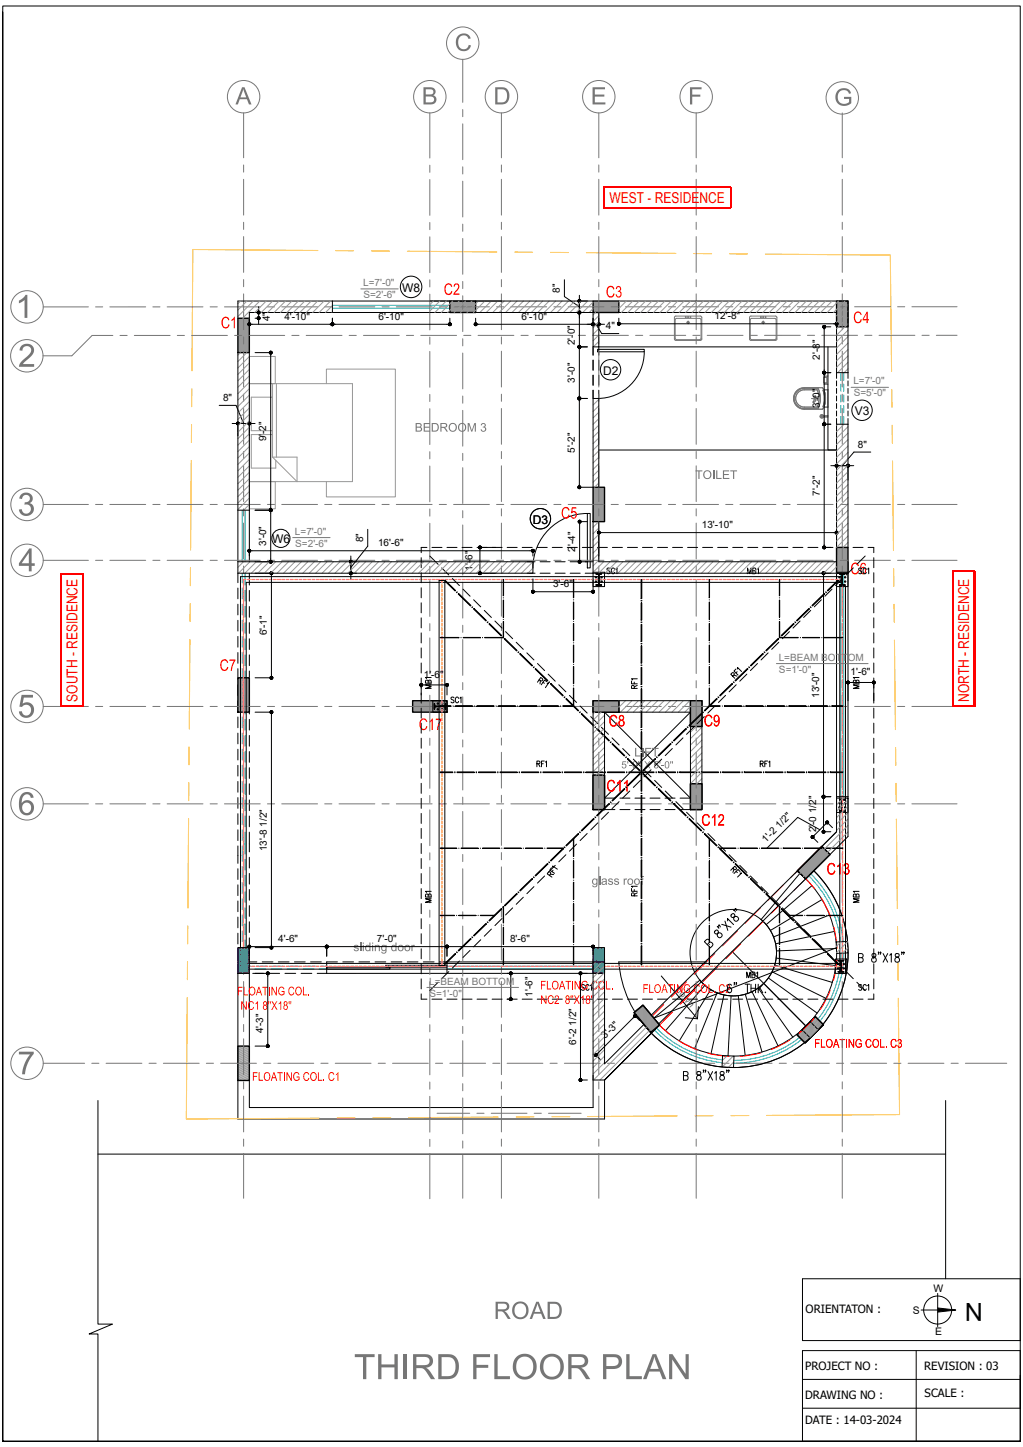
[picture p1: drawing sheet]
<svg xmlns="http://www.w3.org/2000/svg" width="297mm" height="420mm" viewBox="0 0 297 420" stroke-linecap="round" stroke-linejoin="round" font-family="sans-serif">
<defs><g id="words">
<text font-size="7.2" x="285.3" y="378.3" transform="rotate(-180 285.3 378.3)">N</text>
<g font-size="4.4" fill="#f00">
<text x="176.9" y="58.9">WEST - RESIDENCE</text>
<text x="22.5" y="203.7" transform="rotate(-90 22.5 203.7)">SOUTH - RESIDENCE</text>
<text x="281.3" y="203.8" transform="rotate(-90 281.3 203.8)">NORTH - RESIDENCE</text>
</g>
<g font-size="3.5">
<text x="116.8" y="84.7">W8</text>
<text x="175.1" y="108.7">D2</text>
<text x="248.2" y="120.4">V3</text>
<text x="154.7" y="152">D3</text>
<text x="79.1" y="157.7">W6</text>
</g>
<g font-size="3.3">
<text x="233.9" y="381">ORIENTATON :</text>
<text x="233.8" y="397.7">PROJECT NO :</text>
<text x="268.3" y="397.7">REVISION : 03</text>
<text x="233.8" y="406">DRAWING NO :</text>
<text x="268.4" y="405.5">SCALE :</text>
<text x="233.8" y="413.3">DATE : 14-03-2024</text>
</g>
<g font-size="3">
<text x="271" y="375">W</text>
<text x="265.1" y="381.4">S</text>
<text x="271.5" y="387.6">E</text>
</g>
<g font-size="2.9" fill="#767676">
<text x="105.4" y="83">L=7'-0&quot;</text>
<text x="105.5" y="86.5">S=2'-6&quot;</text>
<text x="247.8" y="111.6">L=7'-0&quot;</text>
<text x="247.9" y="115.1">S=5'-0&quot;</text>
<text x="85.6" y="155.2">L=7'-0&quot;</text>
<text x="85.7" y="158.7">S=2'-6&quot;</text>
<text x="226.1" y="191.8">L=BEAM BOTTOM</text>
<text x="226.2" y="195.3">S=1'-0&quot;</text>
<text x="124.6" y="285.8">L=BEAM BOTTOM</text>
<text x="124.7" y="289.3">S=1'-0&quot;</text>
</g>
<g font-size="2.9">
<text x="162.6" y="84.9" transform="rotate(-90 162.6 84.9)">8&quot;</text>
<text x="78.3" y="93.3" transform="rotate(-90 78.3 93.3)">4&quot;</text>
<text x="82.6" y="92.8">4'-10&quot;</text>
<text x="109.9" y="92.8">6'-10&quot;</text>
<text x="151.4" y="92.8">6'-10&quot;</text>
<text x="175.9" y="95.6">4&quot;</text>
<text x="207.5" y="92.7">12'-8&quot;</text>
<text x="166.9" y="100.2" transform="rotate(-90 166.9 100.2)">2'-0&quot;</text>
<text x="238" y="104.4" transform="rotate(-90 238 104.4)">2'-8&quot;</text>
<text x="166.9" y="111.1" transform="rotate(-90 166.9 111.1)">3'-0&quot;</text>
<text x="64.8" y="116.4">8&quot;</text>
<text x="238" y="118.5" transform="rotate(-90 238 118.5)">3'-0&quot;</text>
<text x="77.3" y="128.1" transform="rotate(-90 77.3 128.1)">9'-2&quot;</text>
<text x="166.9" y="131.4" transform="rotate(-90 166.9 131.4)">5'-2&quot;</text>
<text x="249" y="129.9">8&quot;</text>
<text x="238" y="143.9" transform="rotate(-90 238 143.9)">7'-2&quot;</text>
<text x="203.8" y="153.3">13'-10&quot;</text>
<text x="77.3" y="158.5" transform="rotate(-90 77.3 158.5)">3'-0&quot;</text>
<text x="105.5" y="157.4" transform="rotate(-90 105.5 157.4)">8&quot;</text>
<text x="109.8" y="158.6">16'-6&quot;</text>
<text x="167" y="160.1" transform="rotate(-90 167 160.1)">2'-4&quot;</text>
<text x="137.2" y="165.6" transform="rotate(-90 137.2 165.6)">1'-6&quot;</text>
<text x="160.6" y="170.5">3'-6&quot;</text>
<text x="77.5" y="184.4" transform="rotate(-90 77.5 184.4)">6'-1&quot;</text>
<text x="123" y="196.7">1'-6&quot;</text>
<text x="247" y="196">1'-6&quot;</text>
<text x="237.8" y="202.6" transform="rotate(-90 237.8 202.6)">13'-0&quot;</text>
<text x="222.4" y="244.6" transform="rotate(-45 222.4 244.6)">1'-2 1/2&quot;</text>
<text x="237" y="241.6" transform="rotate(-90 237 241.6)">2'-0 1/2&quot;</text>
<text x="77.5" y="247.1" transform="rotate(-90 77.5 247.1)">13'-8 1/2&quot;</text>
<text x="80.8" y="273.5">4'-6&quot;</text>
<text x="109.4" y="273.5">7'-0&quot;</text>
<text x="148.1" y="273.5">8'-6&quot;</text>
<text x="154.6" y="289.3" transform="rotate(-90 154.6 289.3)">1'-6&quot;</text>
<text x="76.5" y="299.9" transform="rotate(-90 76.5 299.9)">4'-3&quot;</text>
<text x="167.2" y="303.3" transform="rotate(-90 167.2 303.3)">6'-2 1/2&quot;</text>
<text x="175.7" y="301.7" transform="rotate(-45 175.7 301.7)">3'-3&quot;</text>
</g>
</g></defs>
<!-- layer: FURNITURE -->
<path d="M72.4 103.5h7.5v7.9h-7.5zM72.4 111.4h29.9v28.4h-29.9M72.4 111.4v28.4M79.1 111.4v21.3M79.1 115.3h-6.1v9.7h6.1M80.2 111.4v21.3M94.8 111.4v-4.3h20v37.1h-20v-4.4M72.4 139.8h7.5v7.9h-7.5zM79.1 126.1h-6.1v9.8h7.1v-2.3M79.1 132.7h7.1v7.1z" fill="none" stroke="#989898" stroke-width=".29"/>
<!-- layer: A-ELEVATION-04 -->
<path d="M28.4 319.4v64.9h4.2l-6.7 2.9h2.5v31.1M274.5 319.4v51.8M28.4 335h246.1" fill="none" stroke="#000" stroke-width=".29"/>
<!-- layer: A-FURNITURE -->
<g fill="#767676">
<path d="M143.9 377.8h2.2a1.38 1.38 0 0 1 1.7 1.2 1.38 1.38 0 0 1-1.3 1.6l.8 .7 1 1.5h-.9l-1.2-1.8-.9-.4h-.8v2.2h-.6zM144.5 378.4v1.6h1.5a.87 .87 0 0 0 1.2-.7 .87 .87 0 0 0-1.1-.9z" fill-rule="evenodd"/>
<path d="M149.3 378.5a2.49 2.49 0 0 1 3.4 .1 2.49 2.49 0 0 1 .2 3.3 2.49 2.49 0 0 1-3.3 .5 2.88 2.88 0 0 1-.3-3.9zM149.8 378.8a2 2 0 0 0-.3 2.5 2 2 0 0 0 2.3 .9 2.02 2.02 0 0 0 1-2.5 2.02 2.02 0 0 0-2.4-1.2z" fill-rule="evenodd"/>
<path d="M155.7 377.8h.7l2 5h-.7l-.6-1.5h-2.1l-.5 1.5h-.7zM156 378.4l-.8 2.4h1.7z" fill-rule="evenodd"/>
<path d="M159 377.8h1.7a2.28 2.28 0 0 1 2.3 3.2 2.01 2.01 0 0 1-2.2 1.8h-1.8zM159.6 378.4v3.8h1.1a1.65 1.65 0 0 0 1.7-2.3l-.2-.7-.5-.6z" fill-rule="evenodd"/>
<path d="M103 393.1h5.8v.8h-2.4v6.4h-1v-6.4h-2.4z" fill-rule="evenodd"/>
<path d="M109.8 393.1h.9v2.9h3.8v-2.9h1v7.2h-1v-3.4h-3.8v3.4h-.9z" fill-rule="evenodd"/>
<path d="M117.2 393.1h1v7.2h-1z" fill-rule="evenodd"/>
<path d="M119.9 393.1h3.2a2.01 2.01 0 0 1 2.6 1.6 2.01 2.01 0 0 1-2 2.3l1.1 1 1.5 2.3h-1.2l-.9-1.4a2.78 2.78 0 0 0-1.8-1.8h-1.5v3.2h-1zM120.9 393.9v2.3h2a1.27 1.27 0 0 0 1.8-1 1.27 1.27 0 0 0-1.5-1.3z" fill-rule="evenodd"/>
<path d="M127.2 393.1h2.5a3.1 3.1 0 0 1 3.5 3.5 3.1 3.1 0 0 1-3.3 3.7h-2.7zM128.2 393.9v5.5h1.6a2.26 2.26 0 0 0 2.4-2.8 2.22 2.22 0 0 0-2.5-2.7z" fill-rule="evenodd"/>
<path d="M137.4 393.1h4.9v.8h-4v2.3h3.4v.8h-3.4v3.3h-.9z" fill-rule="evenodd"/>
<path d="M143.5 393.1h1v6.3h3.6v.9h-4.6z" fill-rule="evenodd"/>
<path d="M149.8 394a3.6 3.6 0 0 1 4.5-.5 3.6 3.6 0 0 1 1.4 4.2 3.5 3.5 0 0 1-4.5 2.6 3.5 3.5 0 0 1-2.2-4.6zM150.6 394.5a3 3 0 0 0 1.7 5.1 2.77 2.77 0 0 0 2.4-3.8 2.43 2.43 0 0 0-1.6-1.9 2.43 2.43 0 0 0-2.5 .6z" fill-rule="evenodd"/>
<path d="M157.7 394a3.6 3.6 0 0 1 4.5-.5 3.6 3.6 0 0 1 1.4 4.2 3.5 3.5 0 0 1-4.5 2.6 3.5 3.5 0 0 1-2.2-4.6zM158.4 394.5a3 3 0 0 0 1.8 5.1 2.77 2.77 0 0 0 2.4-3.8 2.43 2.43 0 0 0-1.7-1.9 2.43 2.43 0 0 0-2.5 .6z" fill-rule="evenodd"/>
<path d="M165 393.1h3.2a2.01 2.01 0 0 1 2.5 1.6 2.01 2.01 0 0 1-2 2.3l1.2 1 1.5 2.3h-1.2l-.9-1.4a2.78 2.78 0 0 0-1.9-1.8h-1.5v3.2h-.9zM165.9 393.9v2.3h2.1a1.27 1.27 0 0 0 1.8-1 1.27 1.27 0 0 0-1.6-1.3z" fill-rule="evenodd"/>
<path d="M175.1 393.1h2.7a2.23 2.23 0 0 1 2.8 2.1 2.23 2.23 0 0 1-2.7 2.2h-1.9v2.9h-.9zM176 393.9v2.6a4.6 4.6 0 0 0 3.2-.3 1.33 1.33 0 0 0 .3-1.7 1.33 1.33 0 0 0-1.6-.6z" fill-rule="evenodd"/>
<path d="M181.8 393.1h1v6.3h3.6v.9h-4.6z" fill-rule="evenodd"/>
<path d="M189.5 393.1h1l3 7.2h-1.1l-.9-2.2h-3l-.8 2.2h-1zM189.9 393.8l-1.1 3.5h2.4z" fill-rule="evenodd"/>
<path d="M194.2 393.1h1l3.8 5.7v-5.7h1v7.2h-1l-3.8-5.7v5.7h-1z" fill-rule="evenodd"/>
</g>
<!-- layer: A-MINOR DIM -->
<path d="M172.2 203.4h.1" fill="none" stroke="#000" stroke-width=".29"/>
<!-- layer: A-ELEVATION-03 -->
<path d="M175.5 206.7l25 25M200.5 206.7l-25 25" fill="none" stroke="#000" stroke-width=".29"/>
<!-- layer: A- HIDDEN -->
<path d="M175.5 235h3M175.5 231.7h3M180 235h2.9M180 231.7h2.9M184.3 235h3M184.3 231.7h3M188.7 235h2.9M188.7 231.7h2.9M193.1 235h2.9M193.1 231.7h2.9M197.4 235h3.1M197.4 231.7h3.1" fill="none" stroke="#000" stroke-width=".29"/>
<!-- layer: A-FURNITURE -->
<path d="M184.4 217.1h.3v2.2h1.2v.3h-1.5z" fill-rule="evenodd" fill="#767676"/>
<path d="M186.5 217.1v2.5" fill="none" stroke="#767676" stroke-width=".33"/>
<g fill="#767676">
<path d="M187.3 217.1h1.7v.3h-1.4v.7h1.2v.3h-1.2v1.2h-.3z" fill-rule="evenodd"/>
<path d="M189.2 217.1h2v.3h-.8v2.2h-.3v-2.2h-.9z" fill-rule="evenodd"/>
<path d="M180.7 221h1.1v.2h-.9l-.1 .6a.69 .69 0 0 1 1 .3 .69 .69 0 0 1-.4 .9 .69 .69 0 0 1-.9-.5h.3l.1 .3a.46 .46 0 0 0 .6-.2 .46 .46 0 0 0-.1-.6 .46 .46 0 0 0-.6 .1l-.3-.1z" fill-rule="evenodd"/>
<path d="M182.1 220.9h.3l-.1 .8h-.1z" fill-rule="evenodd"/>
<path d="M182.6 222.1h.8v.3h-.8z" fill-rule="evenodd"/>
<path d="M183.9 221.1a.72 .72 0 0 1 .9 0 .72 .72 0 0 1 .2 .9 .74 .74 0 0 1-.7 1.1 .74 .74 0 0 1-.7-1.1zM184.1 221.2l-.1 1.4a.44 .44 0 0 0 .6 .2 .44 .44 0 0 0 .1-.7l-.1-.8z" fill-rule="evenodd"/>
<path d="M185.7 220.9h.3v.8h-.2zM185.2 220.9h.3v.8h-.2z" fill-rule="evenodd"/>
<path d="M187.1 220.9h.3l.5 .8 .6-.8h.3l-.7 1 .8 1.1h-.4l-.6-.9-.6 .9h-.3l.8-1.1z" fill-rule="evenodd"/>
<path d="M190.1 221h1v.2h-.8l-.1 .6a.69 .69 0 0 1 .9 .3 .69 .69 0 0 1-.4 .9 .69 .69 0 0 1-.9-.5h.3l.1 .3a.46 .46 0 0 0 .7-.2 .46 .46 0 0 0-.2-.6 .46 .46 0 0 0-.6 .1l-.2-.1z" fill-rule="evenodd"/>
<path d="M191.4 220.9h.3v.8h-.2z" fill-rule="evenodd"/>
<path d="M192 222.1h.7v.3h-.7z" fill-rule="evenodd"/>
<path d="M193.2 221.1a.72 .72 0 0 1 .9 0 .72 .72 0 0 1 .2 .9 .74 .74 0 0 1-.7 1.1 .74 .74 0 0 1-.6-1.1zM193.4 221.2l-.1 1.4a.44 .44 0 0 0 .6 .2 .44 .44 0 0 0 .2-.7l-.2-.8z" fill-rule="evenodd"/>
<path d="M195.1 220.9h.3l-.1 .8h-.2zM194.6 220.9h.3l-.1 .8h-.2z" fill-rule="evenodd"/>
</g>
<!-- layer: A-ELEVATION-01 -->
<path d="M242.9 166.4v64.8M233.9 255.1a30 30 0 0 1 8.8 18.3M236.3 252.7a33.3 33.3 0 0 1 9.8 20.6M242.9 276.7a30 30 0 0 1-7.7 19.9M246.2 276.6a33.3 33.3 0 0 1-8.6 22.3M69.1 282.5v42.3M72.4 282.5v39h99.8M232.9 298.9a30 30 0 0 1-19.8 7.6M209.9 306.4a30 30 0 0 1-18.4-8.9l-2.4 2.4a33.3 33.3 0 0 0 20.5 9.8M235.2 301.3a33.3 33.3 0 0 1-22.3 8.6" fill="none" stroke="#000" stroke-width=".29"/>
<!-- layer: A-window -->
<path d="M234.8 254.2a31.3 31.3 0 0 1 9.2 19.2M235.4 253.6a32.1 32.1 0 0 1 9.4 19.7M244.2 276.7a31.3 31.3 0 0 1-8.1 20.7M245 276.6a32.1 32.1 0 0 1-8.3 21.4M190 299a32.1 32.1 0 0 0 19.7 9.5M190.6 298.4a31.3 31.3 0 0 0 19.1 9.2M233.8 299.8a31.3 31.3 0 0 1-20.8 8M234.4 300.4a32.1 32.1 0 0 1-21.4 8.2" fill="none" stroke="#00b8b8" stroke-width=".29"/>
<!-- layer: A-ELEVATION-02 -->
<g fill="none" stroke="#000" stroke-width=".29">
<path d="M232.2 253.5l-11.2 13.4M235.7 257.1l-13.3 11.3M220.9 266.8a12.6 12.6 0 0 1 .9 18.6 12.6 12.6 0 0 1-18.6-.9l-13.4 11M225.3 278.1l17.4 2.2M238.6 261.1l-14.9 9M240.8 265.6l-16.2 6.3M242.3 270.4l-17.1 3.5M242.9 275.3l-17.5 .7M189.7 295.6h.1M204.6 286l-11.4 13.2M206.3 287.2l-9.1 14.9M208.2 288.2l-6.5 16.2"/>
<path d="M210.2 288.8l-3.8 17M212.2 289.1l-.8 17.4M214.3 289l2 17.3M216.4 288.6l4.8 16.8M218.3 287.8l7.6 15.8M220.1 286.8l10.1 14.3M221.7 285.4l12.3 12.5M223.1 283.9l14.1 10.2M224.1 282.1l15.7 7.7M224.9 280.1l16.7 5.1"/>
</g>
<!-- layer: DIMENSIONS -->
<path d="M199 295.4l3.5 .3M199.3 291.9l3.2 3.8M202.8 292.2l-.3 3.5" fill="none" stroke="#000" stroke-width=".29"/>
<!-- layer: 0 -->
<path d="M192 283.3l7.3 8.6" fill="none" stroke="#000" stroke-width=".29"/>
<!-- layer: A-FURNITURE -->
<g fill="#767676">
<path d="M196.5 287a.64 .64 0 0 1 .8-.3 .64 .64 0 0 1 .4 .6l.6-.4 .1 .2-1.5 1.3-.2-.2 .1-.1a.6 .6 0 0 1-.5-.4 .6 .6 0 0 1 .2-.7zM196.7 287.2l-.2 .5a.51 .51 0 0 0 .8 0 .51 .51 0 0 0-.2-.8z" fill-rule="evenodd"/>
<path d="M197.3 288.7a.8 .8 0 0 1 1.6 0 .8 .8 0 0 1-1.6 0zM197.5 288.7a.55 .55 0 0 0 1.1 0 .55 .55 0 0 0-1.1 0z" fill-rule="evenodd"/>
<path d="M199.2 288.8l.2 .2-.8 1.1 1.2-.6 .1 .2-.7 1 1.1-.5 .2 .2-1.4 .6-.2-.2 .7-.9-1.1 .5-.2-.2z" fill-rule="evenodd"/>
<path d="M199.5 291.6l1.1-1 .2 .2-.2 .1 .4 .1 .3 .4-1 1.1-.2-.2 .9-.7-.1-.4-.4-.1-.8 .6z" fill-rule="evenodd"/>
</g>
<!-- layer: A-ELEVATION-03 -->
<path d="M212.5 276.2l21.5 21.7M242.8 275.1l-53 20.4" fill="none" stroke="#000" stroke-width=".29"/>
<!-- layer: A-ELEVATION-01 -->
<path d="M246.2 163.1v68.1" fill="none" stroke="#000" stroke-width=".29"/>
<!-- layer: A-window -->
<path d="M244.1 166.4v64.8M244.9 166.4v64.8" fill="none" stroke="#00b8b8" stroke-width=".29"/>
<!-- layer: A-ELEVATION-02 -->
<circle cx="212.9" cy="276.5" r="12.6" fill="none" stroke="#000" stroke-width=".29"/>
<!-- layer: A-FURNITURE -->
<path d="M172.2 255.2l.6-.2 .4 .2v-.2h.3v1.6a.79 .79 0 0 1-.6 .9 .79 .79 0 0 1-1-.5l.9 .3 .4-.7a.87 .87 0 0 1-1.3-.2 .87 .87 0 0 1 .3-1.2zM172.4 255.3a.61 .61 0 0 0-.2 1 .61 .61 0 0 0 .9 0 .61 .61 0 0 0 0-.8 .61 .61 0 0 0-.7-.2z" fill-rule="evenodd" fill="#767676"/>
<path d="M174.1 254.3v2.5" fill="none" stroke="#767676" stroke-width=".31"/>
<g fill="#767676">
<path d="M174.8 255.2l.3-.2a.68 .68 0 0 1 .7 0 .68 .68 0 0 1 .4 .6l.1 1.2h-.4v-.2a.64 .64 0 0 1-1 .3 .64 .64 0 0 1-.1-1l1.1-.2-.4-.5-.9 .3zM175 256.1a.44 .44 0 0 0 .6 .6 .44 .44 0 0 0 .2-.8z" fill-rule="evenodd"/>
<path d="M176.7 255.2a.77 .77 0 0 1 1.2 .3h-.3l-.3-.3-.4 .2 .9 .5a.71 .71 0 0 1-.4 1 .71 .71 0 0 1-.9-.6l1 .3 .2-.3-.3-.2a.61 .61 0 0 1-.7-.2 .61 .61 0 0 1 0-.7z" fill-rule="evenodd"/>
<path d="M178.4 255.2a.77 .77 0 0 1 1.3 .3h-.3l-.4-.3-.4 .2 1 .5a.71 .71 0 0 1-.5 1 .71 .71 0 0 1-.8-.6l.9 .3 .2-.3-.3-.2a.61 .61 0 0 1-.6-.2 .61 .61 0 0 1-.1-.7z" fill-rule="evenodd"/>
<path d="M181.1 255h.3v.3l.2-.3h.4v.3a.4 .4 0 0 0-.5 .1 .4 .4 0 0 0-.1 .5v.9h-.3z" fill-rule="evenodd"/>
<path d="M182.1 255.9a.92 .92 0 0 1 1.8 0 .92 .92 0 0 1-1.8 0zM182.7 255.3a.63 .63 0 0 0-.2 1 .63 .63 0 0 0 1 0 .62 .62 0 0 0-.1-.8 .62 .62 0 0 0-.7-.2z" fill-rule="evenodd"/>
<path d="M184 255.9a.95 .95 0 0 1 1.9 0 .95 .95 0 0 1-1.9 0zM184.6 255.3a.63 .63 0 0 0-.2 1 .63 .63 0 0 0 1 0 .62 .62 0 0 0 0-.8 .62 .62 0 0 0-.8-.2z" fill-rule="evenodd"/>
<path d="M186.3 254.4l.7-.1-.1 .3-.4 .1v.3h.3v.2h-.3v1.6h-.3v-1.6h-.3v-.2h.3z" fill-rule="evenodd"/>
</g>
<!-- layer: A-ELEVATION-01 -->
<g fill="none" stroke="#000" stroke-width=".29">
<path d="M69.1 166.4v2.7M69.1 170.7v3.1M69.1 175.4v3.1M72.4 166.4v3.4M72.4 171.4v3.1M72.4 176v3.2M69.1 180v3.2M69.1 184.7v3.1M69.1 189.4v3.1M69.1 194.1v3.1M69.1 198.8v3.1M72.4 180.7v3.1"/>
<path d="M72.4 185.4v3.1M72.4 190.1v3.1M72.4 194.8v3.1M72.4 199.4v3.2M69.1 203.4v3.2M69.1 208.1v3.1M69.1 212.8v3.1M69.1 217.5v3.1M72.4 204.1v3.1M72.4 208.8v3.1M72.4 213.5v3.1M72.4 218.1v3.2"/>
<path d="M69.1 222.1v3.2M69.1 226.8v3.1M69.1 231.5v3.1M69.1 236.2v3.1M72.4 222.8v3.1M72.4 227.5v3.1M72.4 232.2v3.1M72.4 236.9v3.1M69.1 240.9v3.1M69.1 245.5v5.1M69.1 252.2v3.1M69.1 256.8v3.2"/>
<path d="M72.4 241.5v5.8M72.4 248.8v3.1M72.4 253.5v3.1M72.4 258.2v3.1M69.1 261.5v3.1M69.1 266.2v3.1M69.1 270.9v3.1M69.1 275.5v3.2M72.4 262.9v3.1M72.4 267.5v3.2M72.4 272.2v3.1M72.4 276.9v2.3h2.2"/>
<path d="M76.1 279.2h3.1M80.8 279.2h3.1M85.5 279.2h3.1M90.2 279.2h3.1M94.8 279.2h3.2M99.5 279.2h3.1M104.2 279.2h3.1M108.9 279.2h3.1M113.6 279.2h3.1M118.2 279.2h3.1M122.9 279.2h3.1M127.6 279.2h44.6"/>
<path d="M69.1 280.2v2.3h2.7M76.5 282.5h-3.1M81.2 282.5h-3.1M85.9 282.5h-3.2M90.5 282.5h-3.1M94.8 282.5h-2.7"/>
</g>
<!-- layer: A-window -->
<g fill="none" stroke="#00b8b8" stroke-width=".29">
<path d="M70.3 166.4v2.7M70.3 170.7v3.1M70.3 175.4v3.1M71.1 166.4v3.4M71.1 171.4v3.1M71.1 176v3.2M70.3 180v3.2M70.3 184.7v3.1M70.3 189.4v3.1M70.3 194.1v3.1M70.3 198.8v3.1M71.1 180.7v3.1"/>
<path d="M71.1 185.4v3.1M71.1 190.1v3.1M71.1 194.8v3.1M71.1 199.4v3.2M70.3 203.4v3.2M70.3 208.1v3.1M70.3 212.8v3.1M70.3 217.5v3.1M71.1 204.1v3.1M71.1 208.8v3.1M71.1 213.5v3.1M71.1 218.1v3.2"/>
<path d="M70.3 222.1v3.2M70.3 226.8v3.1M70.3 231.5v3.1M70.3 236.2v3.1M71.1 222.8v3.1M71.1 227.5v3.1M71.1 232.2v3.1M71.1 236.9v3.1M70.3 240.9v3.1M70.3 245.5v4.5M70.3 251.5v3.1M70.3 256.2v3.1"/>
<path d="M71.1 241.5v6.4M71.1 249.5v3.1M71.1 254.1v3.1M71.1 258.8v3.1M70.3 260.9v3.1M70.3 265.6v3.1M70.3 270.2v3.2M70.3 274.9v3.1M70.3 279.6v1.7h2.1M71.1 263.5v3.1M71.1 268.2v3.1M71.1 272.8v3.2"/>
<path d="M71.1 277.5v2.9h1.8M74 281.3h3.1M74.4 280.4h3.1M78.7 281.3h3.1M79.1 280.4h3.1M83.4 281.3h3.1M83.8 280.4h3.1M88 281.3h3.2M88.5 280.4h3.1M92.7 281.3h2.1M93.1 280.4h1.7"/>
</g>
<!-- layer: A-FURNITURE -->
<path d="M102.9 274.4a.77 .77 0 0 1 1.2 .3l-.3 .1-.3-.3-.5 .2 1 .5a.71 .71 0 0 1-.4 1 .71 .71 0 0 1-.9-.7l.9 .3 .3-.2-.3-.3a.61 .61 0 0 1-.7-.2 .61 .61 0 0 1 0-.7z" fill-rule="evenodd" fill="#767676"/>
<path d="M104.7 273.6v2.5" fill="none" stroke="#767676" stroke-width=".31"/>
<g fill="#767676">
<path d="M105.3 274.3h.3v1.8h-.3zM105.3 273.6h.3v.3h-.3z" fill-rule="evenodd"/>
<path d="M106.3 274.4l.6-.2 .3 .3v-.9h.4v2.5h-.3v-.3a.88 .88 0 0 1-1.3-.1 .88 .88 0 0 1 .3-1.3zM106.5 274.6l-.2 .6 .2 .6a.61 .61 0 0 0 .8-.6 .61 .61 0 0 0-.8-.6z" fill-rule="evenodd"/>
<path d="M108 274.3h.3v1.8h-.3zM108 273.6h.3v.3h-.3z" fill-rule="evenodd"/>
<path d="M108.8 274.3h.3v.2l.5-.3 .6 .2 .1 1.7h-.3v-1.1a.44 .44 0 0 0-.5-.5 .44 .44 0 0 0-.4 .6v1h-.3z" fill-rule="evenodd"/>
<path d="M110.9 274.4l.6-.2 .4 .3v-.2h.3v1.5a.79 .79 0 0 1-.5 1 .79 .79 0 0 1-1-.6l.9 .3 .3-.7a.87 .87 0 0 1-1.2-.2 .87 .87 0 0 1 .2-1.2zM111.1 274.6a.61 .61 0 0 0-.2 .9 .61 .61 0 0 0 1 0 .61 .61 0 0 0 0-.7 .61 .61 0 0 0-.8-.2z" fill-rule="evenodd"/>
<path d="M113.8 274.4l.6-.2 .4 .3v-.9h.3v2.5h-.3v-.3a.88 .88 0 0 1-1.2-.1 .88 .88 0 0 1 .2-1.3zM114 274.6l-.1 .6 .2 .6a.61 .61 0 0 0 .7-.6 .61 .61 0 0 0-.8-.6z" fill-rule="evenodd"/>
<path d="M115.4 275.2a.95 .95 0 0 1 1.9 0 .95 .95 0 0 1-1.9 0zM116 274.6a.63 .63 0 0 0-.2 1 .63 .63 0 0 0 1-.1 .62 .62 0 0 0 0-.8 .62 .62 0 0 0-.8-.1z" fill-rule="evenodd"/>
<path d="M117.4 275.2a.92 .92 0 0 1 1.8 0 .92 .92 0 0 1-1.8 0zM117.9 274.6a.63 .63 0 0 0-.2 1 .63 .63 0 0 0 1-.1 .62 .62 0 0 0 0-.8 .62 .62 0 0 0-.8-.1z" fill-rule="evenodd"/>
<path d="M119.5 274.3h.2v.2l.3-.2h.3v.3a.4 .4 0 0 0-.4 .1 .4 .4 0 0 0-.1 .4v1h-.3z" fill-rule="evenodd"/>
</g>
<!-- layer: A-ELEVATION-01 -->
<path d="M242.9 166.4h3.3M94.8 279.2v3.3h77.4M69.1 324.8h106.4" fill="none" stroke="#000" stroke-width=".29"/>
<!-- layer: A-door -->
<path d="M94.8 280.7h18.4v.6h-18.4zM112 280.2h17.8v.5h-17.8z" fill="none" stroke="#000" stroke-width=".29"/>
<!-- layer: A-window -->
<path d="M172.2 280.5h-42.4M172.2 281.3h-42.4" fill="none" stroke="#00b8b8" stroke-width=".29"/>
<!-- layer: A-COLUMN HATCH -->
<path d="M172.2 203.4h7.5v3.3h-7.5z" fill-rule="evenodd" fill="#989898"/>
<!-- layer: A-COULMN -->
<path d="M172.2 203.4h7.5v3.3h-7.5z" fill="none" stroke="#000" stroke-width=".4"/>
<!-- layer: A-COLUMN HATCH -->
<path d="M172.2 225h3.3v10h-3.3z" fill-rule="evenodd" fill="#989898"/>
<!-- layer: A-COULMN -->
<path d="M172.2 225h3.3v10h-3.3z" fill="none" stroke="#000" stroke-width=".4"/>
<!-- layer: A-COLUMN HATCH -->
<path d="M200.5 227.5h3.3v7.5h-3.3z" fill-rule="evenodd" fill="#989898"/>
<!-- layer: A-COULMN -->
<path d="M200.5 227.5h3.3v7.5h-3.3z" fill="none" stroke="#000" stroke-width=".4"/>
<!-- layer: A-COLUMN HATCH -->
<path d="M200.5 203.4h3.3v7.5h-3.3z" fill-rule="evenodd" fill="#989898"/>
<!-- layer: A-COULMN -->
<path d="M200.5 203.4h3.3v7.5h-3.3z" fill="none" stroke="#000" stroke-width=".4"/>
<!-- layer: stringed notes -->
<g fill="#f00">
<path d="M205 207.7a1.07 1.07 0 0 1 1.1-.2 1.07 1.07 0 0 1 .7 .9l-.3 .1a.83 .83 0 0 0-1.1-.7 .83 .83 0 0 0-.5 1.1 1.03 1.03 0 0 0 .1 1.2 1.03 1.03 0 0 0 1.1 .3l.4-.8 .4 .2a1.2 1.2 0 0 1-1.4 1.1 1.2 1.2 0 0 1-1-1.5l.1-1z" fill-rule="evenodd"/>
<path d="M207.5 207.7a.94 .94 0 0 1 1.1 0 .94 .94 0 0 1 .3 1.1v.8a.91 .91 0 0 1-.4 1.1 .91 .91 0 0 1-1.1-.1l-.2-.6h.3a.53 .53 0 0 0 .7 .5 .53 .53 0 0 0 .3-.7l.1-.6a.78 .78 0 0 1-1 .4 .78 .78 0 0 1-.4-1zM207.8 207.9a.68 .68 0 0 0-.4 .9 .68 .68 0 0 0 1 .3 .7 .7 0 0 0 .2-.8 .7 .7 0 0 0-.8-.4z" fill-rule="evenodd"/>
<path d="M177.4 207.8a1.07 1.07 0 0 1 1.1-.3 1.07 1.07 0 0 1 .7 .9l-.3 .1a.83 .83 0 0 0-1.1-.6 .83 .83 0 0 0-.5 1.1 1.03 1.03 0 0 0 .1 1.1 1.03 1.03 0 0 0 1.1 .3l.4-.7 .4 .1a1.2 1.2 0 0 1-1.4 1.1 1.2 1.2 0 0 1-1-1.5l.1-.9z" fill-rule="evenodd"/>
<path d="M180 207.7a.81 .81 0 0 1 1.1 .2 .81 .81 0 0 1-.3 1.1 .96 .96 0 0 1 .4 1.5 .96 .96 0 0 1-1.5 0 .96 .96 0 0 1 .4-1.5l-.4-.5zM180 208.4a.48 .48 0 0 0 .9 0 .48 .48 0 0 0-.9 0zM179.8 209.9a.65 .65 0 0 0 1.3 0 .65 .65 0 0 0-1.3 0z" fill-rule="evenodd"/>
<path d="M176.7 226.6a1.07 1.07 0 0 1 1.2-.2 1.07 1.07 0 0 1 .7 .9l-.4 .1a.83 .83 0 0 0-1-.7 .83 .83 0 0 0-.6 1.1 1.03 1.03 0 0 0 .1 1.2 1.03 1.03 0 0 0 1.1 .3l.5-.7 .3 .1a1.2 1.2 0 0 1-1.4 1.1 1.2 1.2 0 0 1-.9-1.5v-1z" fill-rule="evenodd"/>
<path d="M179.9 226.4h.2v3.3h-.3v-2.6l-.6 .5v-.4z" fill-rule="evenodd"/>
<path d="M182 226.4h.2v3.3h-.3v-2.6l-.7 .5v-.4z" fill-rule="evenodd"/>
<path d="M204.3 236.6a1.07 1.07 0 0 1 1.1-.3 1.07 1.07 0 0 1 .7 .9l-.4 .1a.83 .83 0 0 0-1-.7 .83 .83 0 0 0-.5 1.2 1.03 1.03 0 0 0 .1 1.1 1.03 1.03 0 0 0 1.1 .3l.4-.7 .3 .1a1.2 1.2 0 0 1-1.4 1.1 1.2 1.2 0 0 1-.9-1.5l.1-1z" fill-rule="evenodd"/>
<path d="M207.5 236.3h.2v3.3h-.4v-2.6l-.6 .5v-.4z" fill-rule="evenodd"/>
<path d="M208.8 236.5a.95 .95 0 0 1 1.3 .3 .95 .95 0 0 1-.2 1.3l-1 1.1h1.3v.4h-1.7l.6-1.1a1.2 1.2 0 0 0 .5-1.8 .54 .54 0 0 0-.5 .1 .54 .54 0 0 0-.2 .5h-.4z" fill-rule="evenodd"/>
</g>
<!-- layer: A-COLUMN HATCH -->
<g fill="none" stroke="#989898" stroke-width=".29">
<path d="M184.4 293.6v.7M184.8 293.4v1.3M185.1 293.1v2M185.4 292.8v2.7M185.8 292.5v3.4M186.1 292.3v4M186.4 292v4.7M186.7 291.9v5.2M187.1 292.3v5.2M187.4 292.7v5.1M187.7 293.1v5.1M188.1 293.5v5.1"/>
<path d="M188.4 293.8v5.2M188.7 294.2v5.2M189.1 294.6v4.9M189.4 295v4.3M189.7 295.4v3.6M190 295.8v2.9M190.4 296.2v2.2M190.7 296.6v1.6M191 297v.9M191.4 297.4v.2M232 299.8v1.1M232.3 299.5v1.8"/>
<path d="M232.6 299.2v2.4M233 298.8v3.1M233.3 298.5v3.7M233.6 298.2v4.4M233.9 297.8v4.7M234.3 297.5v4.7M234.6 297.2v4.7M234.9 296.9v4.7M235.3 296.5v4.7M235.6 296.2v4.7M235.9 295.9v4.7M236.3 295.5v4.7"/>
<path d="M236.6 295.2v4.7M236.9 295.3v4.3M237.2 295.6v3.7M237.6 296v2.9M237.9 296.3v2.3M238.2 296.6v1.7M238.6 296.9v1M238.9 297.3v.3M231.6 300.2v.4"/>
</g>
<!-- layer: A-COULMN -->
<path d="M184.1 293.9l2.6-2.1 4.8 5.7-2.6 2.2zM231.4 300.4l5.3-5.3 2.4 2.3-5.3 5.3z" fill="none" stroke="#000" stroke-width=".4"/>
<!-- layer: A-COLUMN HATCH -->
<path d="M238.6 245.7l2.4 2.3-7.1 7.1-2.3-2.4z" fill-rule="evenodd" fill="#989898"/>
<!-- layer: A-COULMN -->
<path d="M238.6 245.7l2.4 2.3-7.1 7.1-2.3-2.4z" fill="none" stroke="#000" stroke-width=".4"/>
<!-- layer: stringed notes -->
<g fill="#f00">
<path d="M240.6 250.8a1.07 1.07 0 0 1 1.2-.3 1.07 1.07 0 0 1 .7 .9l-.4 .1a.83 .83 0 0 0-1-.7 .83 .83 0 0 0-.6 1.2 1.03 1.03 0 0 0 .1 1.1 1.03 1.03 0 0 0 1.1 .3l.5-.7 .3 .1a1.2 1.2 0 0 1-1.4 1.1 1.2 1.2 0 0 1-.9-1.5l.1-1z" fill-rule="evenodd"/>
<path d="M243.8 250.5h.3v3.3h-.4v-2.6l-.6 .5v-.4z" fill-rule="evenodd"/>
<path d="M245.2 250.7a.81 .81 0 0 1 1.2 .2 .81 .81 0 0 1-.3 1.1 .91 .91 0 0 1 .2 1.6 .91 .91 0 0 1-1.4-.6l.3-.1a.6 .6 0 0 0 .9 .6 .6 .6 0 0 0 0-1.1l-.6-.1 .1-.4 .6-.4a.48 .48 0 0 0-.4-.7 .48 .48 0 0 0-.5 .6h-.4z" fill-rule="evenodd"/>
<path d="M236.6 301.6h1.4v.3h-1.1v.8h.9v.3h-.9v1.1h-.3z" fill-rule="evenodd"/>
<path d="M238.3 301.6h.3v2.2h1v.3h-1.3z" fill-rule="evenodd"/>
<path d="M240.2 301.8a1.06 1.06 0 0 1 1.3 .1 1.06 1.06 0 0 1 .2 1.3 .99 .99 0 0 1-1.3 .9 .99 .99 0 0 1-.6-1.4zM240.3 302a.97 .97 0 0 0-.3 1.2 .97 .97 0 0 0 1.1 .5 .97 .97 0 0 0 .4-1.2 .97 .97 0 0 0-1.1-.6z" fill-rule="evenodd"/>
<path d="M242.6 301.6h.3l.8 2.5h-.3l-.2-.8h-.9l-.2 .8h-.3zM242.7 301.8l-.3 1.3h.7z" fill-rule="evenodd"/>
<path d="M243.8 301.6h1.5v.3h-.6v2.2h-.3v-2.2h-.6z" fill-rule="evenodd"/>
</g>
<path d="M245.8 301.6v2.5" fill="none" stroke="#f00" stroke-width=".29"/>
<g fill="#f00">
<path d="M246.4 301.6h.3l1 1.9v-1.9h.3v2.5h-.3l-1-2-.1 2h-.2z" fill-rule="evenodd"/>
<path d="M248.7 301.8a.85 .85 0 0 1 .9-.2 .85 .85 0 0 1 .6 .7l-.3 .1a.7 .7 0 0 0-.9-.5 .7 .7 0 0 0-.4 .9 .78 .78 0 0 0 .4 .9 .78 .78 0 0 0 .9-.1v-.5h-.6v-.3h.9v.9a1.22 1.22 0 0 1-1.8-.2 1.22 1.22 0 0 1 .3-1.7z" fill-rule="evenodd"/>
<path d="M251.6 301.8a.8 .8 0 0 1 .9-.2 .8 .8 0 0 1 .5 .7l-.3 .1a.65 .65 0 0 0-.8-.5 .65 .65 0 0 0-.3 .9 .66 .66 0 0 0 .3 1 .66 .66 0 0 0 .9-.5h.2a.93 .93 0 0 1-1.1 .8 .93 .93 0 0 1-.6-1.3z" fill-rule="evenodd"/>
<path d="M253.6 301.8a1.06 1.06 0 0 1 1.4 .1 1.06 1.06 0 0 1 .2 1.3 .99 .99 0 0 1-1.3 .9 .99 .99 0 0 1-.6-1.4zM253.8 302a.97 .97 0 0 0-.3 1.2 .97 .97 0 0 0 1.1 .5 .97 .97 0 0 0 .4-1.2 .97 .97 0 0 0-1.1-.6z" fill-rule="evenodd"/>
<path d="M255.5 301.6h.3v2.2h1v.3h-1.3z" fill-rule="evenodd"/>
<path d="M257.1 303.7h.3v.4h-.3z" fill-rule="evenodd"/>
<path d="M258.9 301.8a.8 .8 0 0 1 .9-.2 .8 .8 0 0 1 .5 .7l-.3 .1a.65 .65 0 0 0-.8-.5 .65 .65 0 0 0-.4 .9 .66 .66 0 0 0 .3 1 .66 .66 0 0 0 .9-.5h.3a.93 .93 0 0 1-1.1 .8 .93 .93 0 0 1-.6-1.3z" fill-rule="evenodd"/>
<path d="M260.8 301.7a.61 .61 0 0 1 .9 .2 .61 .61 0 0 1-.2 .8 .69 .69 0 0 1 .1 1.2 .69 .69 0 0 1-1-.5h.2a.44 .44 0 0 0 .5 .3 .44 .44 0 0 0 .4-.5 .44 .44 0 0 0-.6-.3l.4-.8-.4-.3-.3 .5-.2-.1z" fill-rule="evenodd"/>
</g>
<!-- layer: A-SITE BOUNDARY -->
<g fill="none" stroke="#ffbf00" stroke-width=".3">
<path d="M92.3 72.7l-36.3-.3-.3 35.3M97.5 72.8h5.2M107.9 72.8l5.2 .1M118.3 72.9l25.9 .2M149.4 73.2h5.2M159.8 73.3h5.2M170.2 73.3l26 .3M201.4 73.6h5.2M211.8 73.7h5.2M222.2 73.8l36.3 .3 .3 33.7M55.7 112.9l-.1 5.2M258.9 113l.1 5.2"/>
<path d="M55.5 133.6l-.2 26M55.6 123.2v5.2M259 123.4l.1 5.2M259.1 133.8l.3 26M55.2 175.2v5.2M55.3 164.8v5.2M259.5 165v5.2M259.6 175.4v5.2M55.1 185.6l-.2 26M259.7 185.8l.3 26M54.9 216.8v5.2M260 217l.1 5.2"/>
<path d="M54.8 237.6l-.2 26M54.8 227.2v5.2M260.1 227.4l.1 5.2M260.2 237.8l.3 26M54.4 279.2v5.2M54.5 268.8v5.2M260.6 268.9v5.2M260.7 279.3v5.2M54.4 289.6l-.3 35.2 38.6-.2M260.8 289.7l.4 33.8-38.6 .3M103.1 324.5h-5.2M113.4 324.4l-5.1 .1"/>
<path d="M144.6 324.2l-26 .2M155 324.2h-5.2M165.4 324.1h-5.2M196.6 323.9l-26 .2M207 323.9h-5.2M217.4 323.8h-5.2"/>
</g>
<!-- layer: A- HIDDEN -->
<path d="M172.2 100.7v2.4M172.2 104.5v2.9M172.2 108.9v2.9M172.2 113.3v2.4M173.8 100.7v2.4M173.8 104.5v2.9M173.8 108.9v2.9M173.8 113.3v2.4" fill="none" stroke="#000" stroke-width=".29"/>
<!-- layer: A-door -->
<path d="M173.5 101.4h13.5v.7h-13.5zM187 102.1a13.5 13.5 0 0 1-13.5 13.6M170.5 149h.9v15.8h-.9zM170.5 149a15.8 15.8 0 0 0-15.8 15.8" fill="none" stroke="#000" stroke-width=".29"/>
<!-- layer: A-FURNITURE -->
<g fill="none" stroke="#767676" stroke-width=".29">
<path d="M195.9 91.9l.3-.2 7.3 .1 .2 .4v6.4l-.4 .2h-7.3l-.2-.4zM196.1 92.6l.3-.2 6.9 .1 .2 .3v5.6l-.4 .2-6.9-.1-.2-.3zM199 92h.2M199.1 91.9v.3M199.3 93.5h.9M199.6 92h.3M199.8 91.9v.3M199.8 93.2v.8M200.3 92h.3M200.5 91.9v.3M231.6 113.2l1.2-.6 .7-.1h5.3a6.1 6.1 0 0 1 0 6.3h-5.3a3.1 3.1 0 0 1-2.9-2.1 3.1 3.1 0 0 1 1-3.5zM231.7 113.3l1.1-.5 .7-.1h4a6.5 6.5 0 0 1 0 5.9h-4a2.95 2.95 0 0 1-2.8-2 2.95 2.95 0 0 1 1-3.3z"/>
<path d="M231.9 113.7l1.6-.6h3.7l.3 .7 .3 2.2-.6 2.2h-3.7a2.52 2.52 0 0 1-2.4-1.7 2.52 2.52 0 0 1 .8-2.8zM235.6 115.7h.5M236.3 114.8v.5M236.3 116v.5M236.7 114.8v.5M236.7 116v.5M237.1 115.7h.4M238.9 113.2l.5 2.1-.1 1.4-.4 1.4M239.1 109.6h.9v1.5h-.9zM239.1 113.1h1.3v5.1h-1.3l.5-1.4 .1-1.5zM239.5 109.4v.2M239.5 111.1v.2"/>
<path d="M239.7 109.4v.2M239.7 111.1v.2M240.1 111.3l-.9 .1 1.2 .2M240.4 109.1l-1.2 .2 .9 .1M238.8 120.7a.29 .29 0 0 0-.4-.1 .29 .29 0 0 0 0 .5 .29 .29 0 0 0 .4-.1M239.1 120.7a.5 .5 0 0 0-.8-.2 .5 .5 0 0 0 0 .8 .5 .5 0 0 0 .8-.3M240.4 120.7l-2 .2 2 .1"/>
<circle cx="199.1" cy="92" r=".08"/>
<circle cx="199.8" cy="93.5" r=".24"/>
<circle cx="199.8" cy="92" r=".08"/>
<circle cx="200.5" cy="92" r=".08"/>
<circle cx="236.5" cy="115.7" r=".17"/>
</g>
<!-- layer: A-ELEVATION-01 -->
<g fill="none" stroke="#000" stroke-width=".29">
<path d="M96.5 87.4h34.1M96.5 90.7h34.1M173.8 100.7h69.1M242.9 108.2v1.6M242.9 110.6v1.4M242.9 112.7v1.5M242.9 114.9v1.5M242.9 117.1v1.5M242.9 119.3v1.4M246.2 108.2v1.6M246.2 110.6v1.4M246.2 112.7v1.5"/>
<path d="M246.2 114.9v1.5M246.2 117.1v1.5M246.2 119.3v1.4M242.9 121.5v1.6M246.2 121.5v1.6M69.1 148.1v15M72.4 148.1v15"/>
</g>
<!-- layer: A-window -->
<g fill="none" stroke="#00b8b8" stroke-width=".29">
<path d="M96.5 89.5h34.1M96.5 88.6h34.1M244.1 108.2v2.3M244.1 111.5v2.1M244.1 114.6v2.1M244.1 117.7v2.1M244.9 108.2v2.3M244.9 111.5v2.1M244.9 114.6v2.1M244.9 117.7v2.1M244.1 120.8v2.3M244.9 120.8v2.3"/>
<path d="M70.3 148.1v15M71.1 148.1v15"/>
</g>
<!-- layer: A-ELEVATION-03 -->
<path d="M173.8 130.6h69.1" fill="none" stroke="#000" stroke-width=".29"/>
<!-- layer: A-COLUMN HATCH -->
<path d="M242.9 87.4h3.3v7.5h-3.3z" fill-rule="evenodd" fill="#989898"/>
<!-- layer: A-COULMN -->
<path d="M242.9 87.4h3.3v7.5h-3.3z" fill="none" stroke="#000" stroke-width=".4"/>
<!-- layer: A-COLUMN HATCH -->
<path d="M130.6 87.4h7.5v3.3h-7.5z" fill-rule="evenodd" fill="#989898"/>
<!-- layer: A-COULMN -->
<path d="M130.6 87.4h7.5v3.3h-7.5z" fill="none" stroke="#000" stroke-width=".4"/>
<!-- layer: A-COLUMN HATCH -->
<path d="M172.2 87.4h7.5v3.3h-7.5z" fill-rule="evenodd" fill="#989898"/>
<!-- layer: A-COULMN -->
<path d="M172.2 87.4h7.5v3.3h-7.5z" fill="none" stroke="#000" stroke-width=".4"/>
<!-- layer: A-COLUMN HATCH -->
<path d="M172.2 141.4h3.3v10h-3.3z" fill-rule="evenodd" fill="#989898"/>
<!-- layer: A-COULMN -->
<path d="M172.2 141.4h3.3v10h-3.3z" fill="none" stroke="#000" stroke-width=".4"/>
<!-- layer: A-COLUMN HATCH -->
<path d="M242.9 158.9h3.3v7.5h-3.3z" fill-rule="evenodd" fill="#989898"/>
<!-- layer: A-COULMN -->
<path d="M242.9 158.9h3.3v7.5h-3.3z" fill="none" stroke="#000" stroke-width=".4"/>
<!-- layer: A-COLUMN HATCH -->
<path d="M172.2 203.4h7.5v3.3h-7.5z" fill-rule="evenodd" fill="#989898"/>
<!-- layer: A-COULMN -->
<path d="M172.2 203.4h7.5v3.3h-7.5z" fill="none" stroke="#000" stroke-width=".4"/>
<!-- layer: A-COLUMN HATCH -->
<path d="M172.2 225h3.3v10h-3.3z" fill-rule="evenodd" fill="#989898"/>
<!-- layer: A-COULMN -->
<path d="M172.2 225h3.3v10h-3.3z" fill="none" stroke="#000" stroke-width=".4"/>
<!-- layer: A-COLUMN HATCH -->
<path d="M200.5 227.5h3.3v7.5h-3.3z" fill-rule="evenodd" fill="#989898"/>
<!-- layer: A-COULMN -->
<path d="M200.5 227.5h3.3v7.5h-3.3z" fill="none" stroke="#000" stroke-width=".4"/>
<!-- layer: A-COLUMN HATCH -->
<path d="M200.5 203.4h3.3v7.5h-3.3z" fill-rule="evenodd" fill="#989898"/>
<!-- layer: A-COULMN -->
<path d="M200.5 203.4h3.3v7.5h-3.3zM184.1 293.9l2.6-2.1 4.8 5.7-2.6 2.2zM231.4 300.4l5.3-5.3 2.4 2.3-5.3 5.3z" fill="none" stroke="#000" stroke-width=".4"/>
<!-- layer: A-COLUMN HATCH -->
<g fill="none" stroke="#989898" stroke-width=".29">
<path d="M184.4 293.7v.6M184.8 293.4v1.3M185.1 293.1v2M185.4 292.8v2.7M185.8 292.5v3.4M186.1 292.3v4M186.4 292v4.7M186.7 291.9v5.2M187.1 292.3v5.2M187.4 292.7v5.1M187.7 293.1v5.1M188.1 293.5v5.1"/>
<path d="M188.4 293.9v5.1M188.7 294.2v5.2M189.1 294.6v4.9M189.4 295v4.3M189.7 295.4v3.6M190 295.8v2.9M190.4 296.2v2.2M190.7 296.6v1.6M191 297v.9M191.4 297.4v.2M232 299.8v1.1M232.3 299.5v1.8"/>
<path d="M232.6 299.2v2.4M233 298.8v3.1M233.3 298.5v3.8M233.6 298.2v4.4M233.9 297.8v4.7M234.3 297.5v4.7M234.6 297.2v4.7M234.9 296.9v4.7M235.3 296.5v4.7M235.6 296.2v4.7M235.9 295.9v4.7M236.3 295.5v4.7"/>
<path d="M236.6 295.2v4.7M236.9 295.3v4.3M237.2 295.6v3.7M237.6 296v2.9M237.9 296.3v2.3M238.2 296.6v1.7M238.6 296.9v1M238.9 297.3v.3M231.6 300.2v.4"/>
</g>
<path d="M238.6 245.7l2.4 2.3-7.1 7.1-2.3-2.4z" fill-rule="evenodd" fill="#989898"/>
<!-- layer: A-COULMN -->
<path d="M238.6 245.7l2.4 2.3-7.1 7.1-2.3-2.4zM69.1 303.6h3.3v10h-3.3z" fill="none" stroke="#000" stroke-width=".4"/>
<!-- layer: A-COLUMN HATCH -->
<g fill="none" stroke="#989898" stroke-width=".29">
<path d="M69.3 303.6l-.2 .5M69.7 303.6l-.6 1.2M70.1 303.6l-1 1.8M70.5 303.6l-1.4 2.5M70.9 303.6l-1.8 3.1M71.2 303.6l-2.1 3.8M71.6 303.6l-2.5 4.5M72 303.6l-2.9 5.1M72.4 303.6l-3.3 5.8M72.4 304.3l-3.3 5.7M72.4 304.9l-3.3 5.8M72.4 305.6l-3.3 5.8"/>
<path d="M72.4 306.3l-3.3 5.7M72.4 306.9l-3.3 5.8M72.4 307.6l-3.3 5.7M72.4 308.2l-3.1 5.4M72.4 308.9l-2.7 4.7M72.4 309.6l-2.4 4M72.4 310.2l-2 3.4M72.4 310.9l-1.6 2.7M72.4 311.5l-1.2 2.1M72.4 312.2l-.8 1.4M72.4 312.9l-.4 .7M72.4 313.5l-.1 .1"/>
</g>
<path d="M69.1 92.4h3.3v10h-3.3z" fill-rule="evenodd" fill="#989898"/>
<!-- layer: A-COULMN -->
<path d="M69.1 92.4h3.3v10h-3.3z" fill="none" stroke="#000" stroke-width=".4"/>
<!-- layer: A-COLUMN HATCH -->
<path d="M119.8 203.4h10v3.3h-10z" fill-rule="evenodd" fill="#989898"/>
<!-- layer: A-COULMN -->
<path d="M119.8 203.4h10v3.3h-10z" fill="none" stroke="#000" stroke-width=".4"/>
<!-- layer: A-COLUMN HATCH -->
<path d="M69.1 196.7h3.3v10h-3.3z" fill-rule="evenodd" fill="#989898"/>
<!-- layer: A-COULMN -->
<path d="M69.1 196.7h3.3v10h-3.3z" fill="none" stroke="#000" stroke-width=".4"/>
<!-- layer: stringed notes -->
<g fill="#f00">
<path d="M64.8 92.2a1.07 1.07 0 0 1 1.1-.2 1.07 1.07 0 0 1 .7 .9l-.3 .1a.83 .83 0 0 0-1.1-.7 .83 .83 0 0 0-.5 1.1 1.03 1.03 0 0 0 .1 1.1 1.03 1.03 0 0 0 1.1 .4l.4-.8 .4 .1a1.2 1.2 0 0 1-1.4 1.1 1.2 1.2 0 0 1-1-1.5l.1-.9z" fill-rule="evenodd"/>
<path d="M68 91.9h.2v3.4h-.3v-2.6l-.7 .5v-.4z" fill-rule="evenodd"/>
<path d="M129.5 82.5a1.07 1.07 0 0 1 1.1-.2 1.07 1.07 0 0 1 .7 .9l-.3 .1a.83 .83 0 0 0-1.1-.7 .83 .83 0 0 0-.5 1.1 1.03 1.03 0 0 0 .1 1.1 1.03 1.03 0 0 0 1.1 .4l.4-.8 .4 .1a1.2 1.2 0 0 1-1.4 1.1 1.2 1.2 0 0 1-1-1.5l.1-.9z" fill-rule="evenodd"/>
<path d="M131.9 82.5a.95 .95 0 0 1 1.4 .2 .95 .95 0 0 1-.3 1.4l-.9 1.1h1.3v.4h-1.8l.6-1.2a1.2 1.2 0 0 0 .6-1.7 .54 .54 0 0 0-.6 0 .54 .54 0 0 0-.2 .6l-.3-.1z" fill-rule="evenodd"/>
<path d="M176.5 83.3a1.07 1.07 0 0 1 1.2-.3 1.07 1.07 0 0 1 .7 .9l-.4 .1a.83 .83 0 0 0-1-.7 .83 .83 0 0 0-.6 1.1 1.03 1.03 0 0 0 .2 1.2 1.03 1.03 0 0 0 1.1 .3l.4-.7 .3 .1a1.2 1.2 0 0 1-1.4 1.1 1.2 1.2 0 0 1-.9-1.5l.1-1z" fill-rule="evenodd"/>
<path d="M179 83.2a.81 .81 0 0 1 1.2 .2 .81 .81 0 0 1-.2 1.1 .91 .91 0 0 1 .2 1.6 .91 .91 0 0 1-1.5-.6l.4-.1a.6 .6 0 0 0 .9 .5 .6 .6 0 0 0 0-1l-.6-.1v-.4l.6-.4a.48 .48 0 0 0-.4-.7 .48 .48 0 0 0-.5 .6h-.3z" fill-rule="evenodd"/>
<path d="M248.4 90.7a1.07 1.07 0 0 1 1.1-.2 1.07 1.07 0 0 1 .7 .9l-.4 .1a.83 .83 0 0 0-1-.7 .83 .83 0 0 0-.5 1.1 1.03 1.03 0 0 0 .1 1.1 1.03 1.03 0 0 0 1.1 .4l.4-.8 .3 .1a1.2 1.2 0 0 1-1.4 1.1 1.2 1.2 0 0 1-.9-1.5l.1-.9z" fill-rule="evenodd"/>
<path d="M251.6 90.5h.3v2.1h.4v.4h-.4v.8h-.3v-.8h-1.2v-.4zM251.6 91.1l-.8 1.5h.8z" fill-rule="evenodd"/>
<path d="M163.5 147.4a1.07 1.07 0 0 1 1.2-.2 1.07 1.07 0 0 1 .7 .9l-.4 .1a.83 .83 0 0 0-1-.7 .83 .83 0 0 0-.6 1.1 1.03 1.03 0 0 0 .1 1.2 1.03 1.03 0 0 0 1.1 .3l.5-.7 .3 .1a1.2 1.2 0 0 1-1.4 1.1 1.2 1.2 0 0 1-.9-1.5v-1z" fill-rule="evenodd"/>
<path d="M166 147.2h1.3v.4h-1l-.2 .9a.96 .96 0 0 1 1.3 .2 .96 .96 0 0 1 0 1.3 .85 .85 0 0 1-1 .6 .85 .85 0 0 1-.7-1h.3a.59 .59 0 0 0 .8 .6 .59 .59 0 0 0 .3-.9 .55 .55 0 0 0-.4-.6 .55 .55 0 0 0-.6 .3l-.3-.1z" fill-rule="evenodd"/>
<path d="M247.5 163.6a1.07 1.07 0 0 1 1.2-.3 1.07 1.07 0 0 1 .7 1l-.4 .1a.83 .83 0 0 0-1-.7 .83 .83 0 0 0-.6 1.1 1.03 1.03 0 0 0 .1 1.1 1.03 1.03 0 0 0 1.1 .4l.5-.8 .3 .1a1.2 1.2 0 0 1-1.4 1.1 1.2 1.2 0 0 1-.9-1.5v-.9z" fill-rule="evenodd"/>
<path d="M250.1 163.5a.77 .77 0 0 1 .9-.1 .77 .77 0 0 1 .4 .8h-.3a.52 .52 0 0 0-.6-.5 .52 .52 0 0 0-.4 .7l-.1 .6a.81 .81 0 0 1 1.1-.4 .81 .81 0 0 1 .4 1.1 .88 .88 0 0 1-1 1 .88 .88 0 0 1-.8-1l.1-1.4zM250.3 165a.67 .67 0 0 0-.2 .9 .67 .67 0 0 0 .9 .3 .68 .68 0 0 0 .1-.9 .68 .68 0 0 0-.8-.3z" fill-rule="evenodd"/>
<path d="M205 207.7a1.07 1.07 0 0 1 1.1-.2 1.07 1.07 0 0 1 .7 .9l-.3 .1a.83 .83 0 0 0-1.1-.7 .83 .83 0 0 0-.5 1.1 1.03 1.03 0 0 0 .1 1.2 1.03 1.03 0 0 0 1.1 .3l.4-.8 .4 .2a1.2 1.2 0 0 1-1.4 1.1 1.2 1.2 0 0 1-1-1.5l.1-1z" fill-rule="evenodd"/>
<path d="M207.5 207.7a.94 .94 0 0 1 1.1 0 .94 .94 0 0 1 .3 1.1v.8a.91 .91 0 0 1-.4 1.1 .91 .91 0 0 1-1.1-.1l-.2-.6h.3a.53 .53 0 0 0 .7 .5 .53 .53 0 0 0 .3-.7l.1-.6a.78 .78 0 0 1-1 .4 .78 .78 0 0 1-.4-1zM207.8 207.9a.68 .68 0 0 0-.4 1 .68 .68 0 0 0 1 .2 .7 .7 0 0 0 .2-.8 .7 .7 0 0 0-.8-.4z" fill-rule="evenodd"/>
<path d="M177.4 207.8a1.07 1.07 0 0 1 1.1-.3 1.07 1.07 0 0 1 .7 .9l-.3 .1a.83 .83 0 0 0-1.1-.6 .83 .83 0 0 0-.5 1.1 1.03 1.03 0 0 0 .1 1.1 1.03 1.03 0 0 0 1.1 .3l.4-.7 .4 .1a1.2 1.2 0 0 1-1.4 1.1 1.2 1.2 0 0 1-1-1.5l.1-.9z" fill-rule="evenodd"/>
<path d="M180 207.7a.81 .81 0 0 1 1.1 .2 .81 .81 0 0 1-.3 1.2 .96 .96 0 0 1 .4 1.4 .96 .96 0 0 1-1.5 0 .96 .96 0 0 1 .4-1.5l-.4-.5zM180 208.4a.48 .48 0 0 0 .9 0 .48 .48 0 0 0-.9 0zM179.8 210a.65 .65 0 0 0 1.3 0 .65 .65 0 0 0-1.3 0z" fill-rule="evenodd"/>
<path d="M176.7 226.7a1.07 1.07 0 0 1 1.2-.3 1.07 1.07 0 0 1 .7 .9l-.4 .1a.83 .83 0 0 0-1-.7 .83 .83 0 0 0-.6 1.1 1.03 1.03 0 0 0 .1 1.2 1.03 1.03 0 0 0 1.1 .3l.5-.7 .3 .1a1.2 1.2 0 0 1-1.4 1.1 1.2 1.2 0 0 1-.9-1.5v-1z" fill-rule="evenodd"/>
<path d="M179.9 226.4h.2v3.3h-.3v-2.6l-.6 .5v-.4z" fill-rule="evenodd"/>
<path d="M182 226.4h.2v3.3h-.3v-2.6l-.7 .5v-.4z" fill-rule="evenodd"/>
<path d="M204.3 236.6a1.07 1.07 0 0 1 1.1-.3 1.07 1.07 0 0 1 .7 .9l-.4 .1a.83 .83 0 0 0-1-.7 .83 .83 0 0 0-.5 1.2 1.03 1.03 0 0 0 .1 1.1 1.03 1.03 0 0 0 1.1 .3l.4-.7 .3 .1a1.2 1.2 0 0 1-1.4 1.1 1.2 1.2 0 0 1-.9-1.5l.1-.9z" fill-rule="evenodd"/>
<path d="M207.5 236.3h.2v3.3h-.4v-2.6l-.6 .5v-.4z" fill-rule="evenodd"/>
<path d="M208.8 236.6a.95 .95 0 0 1 1.3 .2 .95 .95 0 0 1-.2 1.3l-1 1.2h1.3v.3h-1.7l.6-1.1a1.2 1.2 0 0 0 .5-1.8 .54 .54 0 0 0-.5 .1 .54 .54 0 0 0-.2 .5h-.4z" fill-rule="evenodd"/>
<path d="M240.6 250.8a1.07 1.07 0 0 1 1.2-.3 1.07 1.07 0 0 1 .7 .9l-.4 .1a.83 .83 0 0 0-1-.7 .83 .83 0 0 0-.6 1.2 1.03 1.03 0 0 0 .1 1.1 1.03 1.03 0 0 0 1.1 .3l.5-.7 .3 .1a1.2 1.2 0 0 1-1.4 1.1 1.2 1.2 0 0 1-.9-1.5l.1-.9z" fill-rule="evenodd"/>
<path d="M243.8 250.5h.3v3.3h-.4v-2.6l-.6 .5v-.4z" fill-rule="evenodd"/>
<path d="M245.2 250.7a.81 .81 0 0 1 1.2 .2 .81 .81 0 0 1-.3 1.1 .91 .91 0 0 1 .2 1.6 .91 .91 0 0 1-1.4-.6l.3-.1a.6 .6 0 0 0 .9 .6 .6 .6 0 0 0 0-1.1l-.6-.1 .1-.4 .6-.4a.48 .48 0 0 0-.4-.7 .48 .48 0 0 0-.5 .6h-.4z" fill-rule="evenodd"/>
<path d="M73.4 311.2h1.4v.3h-1.1v.8h.9v.3h-.9v1.1h-.3z" fill-rule="evenodd"/>
<path d="M75.1 311.2h.3v2.2h1v.3h-1.3z" fill-rule="evenodd"/>
<path d="M76.9 311.4a1.06 1.06 0 0 1 1.4 .1 1.06 1.06 0 0 1 .2 1.3 .99 .99 0 0 1-1.3 .9 .99 .99 0 0 1-.6-1.4zM77.1 311.6a.97 .97 0 0 0-.3 1.2 .97 .97 0 0 0 1.1 .6 .97 .97 0 0 0 .4-1.2 .97 .97 0 0 0-1.1-.6z" fill-rule="evenodd"/>
<path d="M79.4 311.2h.3l.8 2.5h-.3l-.3-.7h-.8l-.2 .7h-.3zM79.5 311.5l-.3 1.2h.7z" fill-rule="evenodd"/>
<path d="M80.5 311.2h1.6v.3h-.6v2.2h-.3v-2.2h-.7z" fill-rule="evenodd"/>
</g>
<path d="M82.6 311.2v2.5" fill="none" stroke="#f00" stroke-width=".29"/>
<g fill="#f00">
<path d="M83.2 311.2h.2l1.1 2v-2h.2v2.5h-.2l-1.1-1.9v1.9h-.2z" fill-rule="evenodd"/>
<path d="M85.5 311.4a.85 .85 0 0 1 .9-.2 .85 .85 0 0 1 .5 .7l-.2 .1a.7 .7 0 0 0-.9-.5 .7 .7 0 0 0-.4 1 .78 .78 0 0 0 .3 .8 .78 .78 0 0 0 1-.1v-.5h-.6v-.3h.9v1a1.22 1.22 0 0 1-1.8-.3 1.22 1.22 0 0 1 .3-1.7z" fill-rule="evenodd"/>
<path d="M88.4 311.4a.8 .8 0 0 1 .9-.2 .8 .8 0 0 1 .5 .7l-.3 .1a.65 .65 0 0 0-.9-.5 .65 .65 0 0 0-.3 .9 .66 .66 0 0 0 .3 1 .66 .66 0 0 0 .9-.5h.3a.93 .93 0 0 1-1.1 .8 .93 .93 0 0 1-.7-1.3z" fill-rule="evenodd"/>
<path d="M90.4 311.4a1.06 1.06 0 0 1 1.3 .1 1.06 1.06 0 0 1 .2 1.3 .99 .99 0 0 1-1.2 .9 .99 .99 0 0 1-.6-1.4zM90.6 311.6a.97 .97 0 0 0-.3 1.2 .97 .97 0 0 0 1.1 .6 .97 .97 0 0 0 .4-1.2 .97 .97 0 0 0-1.1-.6z" fill-rule="evenodd"/>
<path d="M92.3 311.2h.3v2.2h.9v.3h-1.2z" fill-rule="evenodd"/>
<path d="M93.9 313.4h.3v.3h-.3z" fill-rule="evenodd"/>
<path d="M95.7 311.4a.8 .8 0 0 1 .8-.2 .8 .8 0 0 1 .6 .7l-.3 .1a.65 .65 0 0 0-.9-.5 .65 .65 0 0 0-.3 .9 .66 .66 0 0 0 .3 1 .66 .66 0 0 0 .9-.5h.3a.93 .93 0 0 1-1.2 .8 .93 .93 0 0 1-.6-1.3z" fill-rule="evenodd"/>
<path d="M98.1 311.2h.1v2.5h-.2v-1.9l-.5 .3v-.3z" fill-rule="evenodd"/>
<path d="M186.8 285.7h1.3v.3h-1v.8h.9v.3h-.9v1.1h-.3z" fill-rule="evenodd"/>
<path d="M188.5 285.7h.2v2.2h1v.3h-1.2z" fill-rule="evenodd"/>
<path d="M190.3 285.9a1.06 1.06 0 0 1 1.3 .1 1.06 1.06 0 0 1 .2 1.3 .99 .99 0 0 1-1.2 .9 .99 .99 0 0 1-.6-1.4zM190.5 286.1a.97 .97 0 0 0-.3 1.2 .97 .97 0 0 0 1.1 .5 .97 .97 0 0 0 .4-1.1 .97 .97 0 0 0-1.1-.6z" fill-rule="evenodd"/>
<path d="M192.8 285.7h.2l.9 2.5h-.3l-.3-.8h-.8l-.2 .8h-.3zM192.9 286l-.3 1.2h.6z" fill-rule="evenodd"/>
<path d="M193.9 285.7h1.6v.3h-.7v2.2h-.2v-2.2h-.7z" fill-rule="evenodd"/>
</g>
<path d="M195.9 285.7v2.5" fill="none" stroke="#f00" stroke-width=".29"/>
<g fill="#f00">
<path d="M196.5 285.7h.3l1.1 2v-2h.2v2.5h-.3l-1-2v2h-.3z" fill-rule="evenodd"/>
<path d="M198.9 285.9a.85 .85 0 0 1 .8-.2 .85 .85 0 0 1 .6 .7l-.2 .1a.7 .7 0 0 0-.9-.5 .7 .7 0 0 0-.4 .9 .78 .78 0 0 0 .3 .9 .78 .78 0 0 0 1-.1v-.5h-.6v-.3h.8v.9a1.22 1.22 0 0 1-1.7-.2 1.22 1.22 0 0 1 .3-1.7z" fill-rule="evenodd"/>
<path d="M201.8 285.9a.8 .8 0 0 1 .8-.2 .8 .8 0 0 1 .6 .7l-.3 .1a.65 .65 0 0 0-.9-.5 .65 .65 0 0 0-.3 .9 .66 .66 0 0 0 .3 1 .66 .66 0 0 0 .9-.5h.3a.93 .93 0 0 1-1.2 .8 .93 .93 0 0 1-.6-1.3z" fill-rule="evenodd"/>
<path d="M203.8 285.9a1.06 1.06 0 0 1 1.3 .1 1.06 1.06 0 0 1 .2 1.3 .99 .99 0 0 1-1.3 .9 .99 .99 0 0 1-.6-1.4zM204 286.1a.97 .97 0 0 0-.3 1.2 .97 .97 0 0 0 1 .5 .97 .97 0 0 0 .4-1.1 .97 .97 0 0 0-1.1-.6z" fill-rule="evenodd"/>
<path d="M205.7 285.7h.2v2.2h1v.3h-1.2z" fill-rule="evenodd"/>
<path d="M207.3 287.8h.2v.4h-.2z" fill-rule="evenodd"/>
<path d="M209.1 285.9a.8 .8 0 0 1 .8-.2 .8 .8 0 0 1 .5 .7l-.2 .1a.65 .65 0 0 0-.9-.5 .65 .65 0 0 0-.3 .9 .66 .66 0 0 0 .3 1 .66 .66 0 0 0 .9-.5h.3a.93 .93 0 0 1-1.2 .8 .93 .93 0 0 1-.6-1.3z" fill-rule="evenodd"/>
<path d="M210.9 285.9a.74 .74 0 0 1 1.1 .2 .74 .74 0 0 1-.4 1.1l-.6 .7h1v.3h-1.3l.7-1.2a.51 .51 0 0 0 .4-.7 .51 .51 0 0 0-.7-.2l-.1 .3h-.3z" fill-rule="evenodd"/>
<path d="M236.6 301.6h1.4v.3h-1.1v.8h.9v.3h-.9v1.1h-.3z" fill-rule="evenodd"/>
<path d="M238.3 301.6h.3v2.2h1v.3h-1.3z" fill-rule="evenodd"/>
<path d="M240.2 301.8a1.06 1.06 0 0 1 1.3 .1 1.06 1.06 0 0 1 .2 1.3 .99 .99 0 0 1-1.3 .9 .99 .99 0 0 1-.6-1.4zM240.3 302a.97 .97 0 0 0-.3 1.2 .97 .97 0 0 0 1.1 .5 .97 .97 0 0 0 .4-1.2 .97 .97 0 0 0-1.1-.6z" fill-rule="evenodd"/>
<path d="M242.6 301.6h.3l.8 2.5h-.3l-.2-.8h-.9l-.2 .8h-.3zM242.7 301.9l-.3 1.2h.7z" fill-rule="evenodd"/>
<path d="M243.8 301.6h1.5v.3h-.6v2.2h-.3v-2.2h-.6z" fill-rule="evenodd"/>
</g>
<path d="M245.8 301.6v2.5" fill="none" stroke="#f00" stroke-width=".29"/>
<g fill="#f00">
<path d="M246.4 301.6h.3l1 2v-2h.3v2.5h-.3l-1-2-.1 2h-.2z" fill-rule="evenodd"/>
<path d="M248.7 301.8a.85 .85 0 0 1 .9-.2 .85 .85 0 0 1 .6 .7l-.3 .1a.7 .7 0 0 0-.9-.5 .7 .7 0 0 0-.4 .9 .78 .78 0 0 0 .4 .9 .78 .78 0 0 0 .9-.1v-.5h-.6v-.3h.9v.9a1.22 1.22 0 0 1-1.8-.2 1.22 1.22 0 0 1 .3-1.7z" fill-rule="evenodd"/>
<path d="M251.6 301.8a.8 .8 0 0 1 .9-.2 .8 .8 0 0 1 .5 .7l-.3 .1a.65 .65 0 0 0-.8-.5 .65 .65 0 0 0-.3 .9 .66 .66 0 0 0 .3 1 .66 .66 0 0 0 .9-.5h.2a.93 .93 0 0 1-1.1 .8 .93 .93 0 0 1-.6-1.3z" fill-rule="evenodd"/>
<path d="M253.6 301.8a1.06 1.06 0 0 1 1.4 .1 1.06 1.06 0 0 1 .2 1.3 .99 .99 0 0 1-1.3 .9 .99 .99 0 0 1-.6-1.4zM253.8 302a.97 .97 0 0 0-.3 1.2 .97 .97 0 0 0 1.1 .5 .97 .97 0 0 0 .4-1.2 .97 .97 0 0 0-1.1-.6z" fill-rule="evenodd"/>
<path d="M255.5 301.6h.3v2.2h1v.3h-1.3z" fill-rule="evenodd"/>
<path d="M257.1 303.7h.3v.4h-.3z" fill-rule="evenodd"/>
<path d="M258.9 301.8a.8 .8 0 0 1 .9-.2 .8 .8 0 0 1 .5 .7l-.3 .1a.65 .65 0 0 0-.8-.5 .65 .65 0 0 0-.4 .9 .66 .66 0 0 0 .3 1 .66 .66 0 0 0 .9-.5h.3a.93 .93 0 0 1-1.1 .8 .93 .93 0 0 1-.6-1.3z" fill-rule="evenodd"/>
<path d="M260.8 301.7a.61 .61 0 0 1 .9 .2 .61 .61 0 0 1-.2 .8 .69 .69 0 0 1 .1 1.2 .69 .69 0 0 1-1-.5h.2a.44 .44 0 0 0 .5 .3 .44 .44 0 0 0 .4-.5 .44 .44 0 0 0-.6-.3l.4-.8-.4-.3-.3 .5-.2-.1z" fill-rule="evenodd"/>
<path d="M64.4 191.6a1.07 1.07 0 0 1 1.1-.2 1.07 1.07 0 0 1 .8 .9l-.4 .1a.83 .83 0 0 0-1-.7 .83 .83 0 0 0-.6 1.1 1.03 1.03 0 0 0 .1 1.2 1.03 1.03 0 0 0 1.1 .3l.4-.8 .4 .2a1.2 1.2 0 0 1-1.4 1.1 1.2 1.2 0 0 1-.9-1.5v-1z" fill-rule="evenodd"/>
<path d="M66.6 191.4h1.7l-.7 1.9-.3 1.4h-.3l.1-1 .8-1.9h-1.3z" fill-rule="evenodd"/>
<path d="M122.2 208.8a1.07 1.07 0 0 1 1.2-.2 1.07 1.07 0 0 1 .7 .9l-.4 .1a.83 .83 0 0 0-1-.7 .83 .83 0 0 0-.6 1.1 1.03 1.03 0 0 0 .1 1.1 1.03 1.03 0 0 0 1.1 .4l.5-.8 .3 .1a1.2 1.2 0 0 1-1.4 1.1 1.2 1.2 0 0 1-.9-1.5v-.9z" fill-rule="evenodd"/>
<path d="M125.4 208.5h.2v3.4h-.3v-2.6l-.6 .5v-.4z" fill-rule="evenodd"/>
<path d="M126.5 208.6h1.7l-.7 1.9-.3 1.4h-.3l.1-1 .8-1.9h-1.3z" fill-rule="evenodd"/>
</g>
<!-- layer: A-CEN -->
<g fill="none" stroke="#767676" stroke-width=".29">
<path d="M134.3 17.2v12.5M70.7 32.8v13M134.3 31.8v2.1M134.3 36v10.3M173.8 32.8v13M202.1 32.8v13M244.5 32.8v13M70.7 47.9v2.1M70.7 52v10.4M134.3 48.4v2.1M134.3 52.6v10.4M173.8 47.9v2.1"/>
<path d="M173.8 52v10.4M202.1 47.9v2.1M202.1 52v10.4M244.5 47.9v2.1M244.5 52v10.4M70.7 64.5v2.1M70.7 68.7v10.4M134.3 65.1v2M134.3 69.2v10.4M173.8 64.5v2.1M173.8 68.7v10.4M202.1 64.5v2.1"/>
<path d="M202.1 68.7v10.4M244.5 64.5v2.1M244.5 68.7v10.4M25.7 89.1h-13.1M29.8 89.1h-2.1M42.3 89.1h-10.4M46.5 89.1h-2.1M58.9 89.1h-10.4M63.1 89.1h-2.1M70.7 81.1v2.1M70.7 85.3v10.4M70.7 97.8v2.1"/>
<path d="M75.6 89.1h-10.4M79.7 89.1h-2.1M92.2 89.1h-10.4M96.3 89.1h-2M108.8 89.1h-10.4M113 89.1h-2.1M125.5 89.1h-10.4M129.6 89.1h-2.1M134.3 81.7v2.1M134.3 85.8v10.4M134.3 98.3v2.1M142.1 89.1h-10.4"/>
<path d="M146.2 89.1h-2M158.7 89.1h-10.4M162.9 89.1h-2.1M173.8 81.1v2.1M173.8 85.3v10.4M173.8 97.8v2.1M175.3 89.1h-10.3M179.5 89.1h-2.1M192 89.1h-10.4M196.1 89.1h-2M202.1 81.1v2.1M202.1 85.3v10.4"/>
<path d="M202.1 97.8v2.1M208.6 89l-10.4 .1M212.8 89h-2.1M225.2 89h-10.4M229.4 89h-2.1M241.9 89h-10.4M244.5 81.1v2.1M244.5 85.3v10.4M244.5 97.8v2.1M246 89h-2M258.5 89h-10.4M262.7 89h-2.1"/>
<path d="M277.9 89h-13.2M70.7 101.9v10.4M70.7 114.4v2.1M70.7 118.6v10.4M134.3 102.5v10.4M134.3 115v2M134.3 119.1v10.4M173.8 101.9v10.4M173.8 114.4v2.1M173.8 118.6v10.4M202.1 101.9v10.4M202.1 114.4v2.1"/>
<path d="M202.1 118.6v10.4M244.5 101.9v10.4M244.5 114.4v2.1M244.5 118.6v10.4M70.7 131v2.1M70.7 135.2v10.4M134.3 131.6v2.1M134.3 135.7v10.4M173.8 131v2.1M173.8 135.2v10.4M202.1 131v2.1M202.1 135.2v10.4"/>
<path d="M244.5 131v2.1M244.5 135.2v10.4M12.6 146.4h13.1M27.7 146.4h2.1M31.9 146.4h10.4M44.4 146.4h2.1M48.5 146.4h10.4M61 146.4h2.1M65.2 146.4h10.4M70.7 147.7v2.1M70.7 151.8v10.4M77.6 146.4h2.1"/>
<path d="M81.8 146.4h10.4M94.3 146.4h2M98.4 146.4h10.4M110.9 146.4h2.1M115.1 146.4h10.4M127.5 146.4h2.1M131.7 146.4h10.4M134.3 148.2v2.1M134.3 152.4v10.4M144.2 146.4h2M148.3 146.4h10.4M160.8 146.4h2.1"/>
<path d="M165 146.4h10.3M173.8 147.7v2.1M173.8 151.8v10.4M177.4 146.4h2.1M181.6 146.4h10.4M194.1 146.4h2M198.2 146.4h10.4M202.1 147.7v2.1M202.1 151.8v10.4M210.7 146.4h2.1M214.8 146.4h10.4M227.3 146.4h2.1"/>
<path d="M231.5 146.4h10.4M244 146.4h2M244.5 147.7v2.1M244.5 151.8v10.4M248.1 146.4h10.4M260.6 146.4h2.1M264.7 146.4h13.2M12.6 162.6h13.1M27.7 162.6h2.1M31.9 162.6h10.4M44.4 162.6h2.1M48.5 162.6h10.4"/>
<path d="M61 162.6h2.1M65.2 162.6h10.4M70.7 164.3v2.1M70.7 168.5v10.4M77.6 162.6h2.1M81.8 162.6h10.4M94.3 162.6h2M98.4 162.6h10.4M110.9 162.6h2.1M115.1 162.6h10.4M127.5 162.6h2.1M131.7 162.6h10.4"/>
<path d="M134.3 164.8v2.1M134.3 169v10.4M144.2 162.6h2M148.3 162.6h10.4M160.8 162.6h2.1M165 162.6h10.3M173.8 164.3v2.1M173.8 168.5v10.4M177.4 162.6h2.1M181.6 162.6h10.4M194.1 162.6h2M198.2 162.6h10.4"/>
<path d="M202.1 164.3v2.1M202.1 168.5v10.4M210.7 162.6h2.1M214.8 162.6h10.4M227.3 162.6h2.1M231.5 162.6h10.4M244 162.6h2M244.5 164.3v2.1M244.5 168.5v10.4M248.1 162.6h10.4M260.6 162.6h2.1M264.7 162.6h13.2"/>
<path d="M70.7 180.9v2.1M70.7 185.1v10.4M70.7 197.6v2M134.3 181.5v2.1M134.3 185.6v10.4M134.3 198.1v2.1M173.8 180.9v2.1M173.8 185.1v10.4M173.8 197.6v2M202.1 180.9v2.1M202.1 185.1v10.4M202.1 197.6v2"/>
<path d="M244.5 180.9v2.1M244.5 185.1v10.4M244.5 197.6v2M12.6 205.1h13.1M27.7 205.1h2.1M31.9 205.1h10.4M44.4 205.1h2.1M48.5 205.1h10.4M61 205.1h2.1M65.2 205.1h10.4M70.7 201.7v10.4M70.7 214.2v2.1"/>
<path d="M70.7 218.4v10.4M77.6 205.1h2.1M81.8 205.1h10.4M94.3 205.1h2M98.4 205.1h10.4M110.9 205.1h2.1M115.1 205.1h10.4M127.5 205.1h2.1M131.7 205.1h10.4M134.3 202.3v10.4M134.3 214.7v2.1M134.3 218.9v10.4"/>
<path d="M144.2 205.1h2M148.3 205.1h10.4M160.8 205.1h2.1M165 205.1h10.3M173.8 201.7v10.4M173.8 214.2v2.1M173.8 218.4v10.4M177.4 205.1h2.1M181.6 205.1h10.4M194.1 205.1h2M198.2 205.1h10.4M202.1 201.7v10.4"/>
<path d="M202.1 214.2v2.1M202.1 218.4v10.4M210.7 205.1h2.1M214.8 205.1h10.4M227.3 205.1h2.1M231.5 205.1h10.4M244 205.1h2M244.5 201.7v10.4M244.5 214.2v2.1M244.5 218.4v10.4M248.1 205.1h10.4M260.6 205.1h2.1"/>
<path d="M264.7 205.1h13.2M12.6 233.3h13.1M27.7 233.3h2.1M31.9 233.3h10.4M44.4 233.3h2.1M48.5 233.3h10.4M61 233.3h2.1M65.2 233.3h10.4M70.7 230.8v2.1M70.7 235v10.4M77.6 233.3h2.1M81.8 233.3h10.4"/>
<path d="M94.3 233.3h2M98.4 233.3h10.4M110.9 233.3h2.1M115.1 233.3h10.4M127.5 233.3h2.1M131.7 233.3h10.4M134.3 231.4v2.1M134.3 235.5v10.4M144.2 233.3h2M148.3 233.3h10.4M160.8 233.3h2.1M165 233.3h10.3"/>
<path d="M173.8 230.8v2.1M173.8 235v10.4M177.4 233.3h2.1M181.6 233.3h10.4M194.1 233.3h2M198.2 233.3h10.4M202.1 230.8v2.1M202.1 235v10.4M210.7 233.3h2.1M214.8 233.3h10.4M227.3 233.3h2.1M231.5 233.3h10.4"/>
<path d="M244 233.3h2M244.5 230.8v2.1M244.5 235v10.4M248.1 233.3h10.4M260.6 233.3h2.1M264.7 233.3h13.2M70.7 247.5v2M70.7 251.6v10.4M134.3 248v2.1M134.3 252.2v10.4M173.8 247.5v2M173.8 251.6v10.4"/>
<path d="M202.1 247.5v2M202.1 251.6v10.4M244.5 247.5v2M244.5 251.6v10.4M70.7 264.1v2.1M70.7 268.3v10.3M134.3 264.6v2.1M134.3 268.8v10.4M173.8 264.1v2.1M173.8 268.3v10.3M202.1 264.1v2.1M202.1 268.3v10.3"/>
<path d="M244.5 264.1v2.1M244.5 268.3v10.3M70.7 280.7v2.1M70.7 284.9v10.4M70.7 297.4v2M134.3 281.3v2.1M134.3 285.4v10.4M134.3 297.9v2.1M173.8 280.7v2.1M173.8 284.9v10.4M173.8 297.4v2M202.1 280.7v2.1"/>
<path d="M202.1 284.9v10.4M202.1 297.4v2M244.5 280.7v2.1M244.5 284.9v10.4M244.5 297.4v2M70.7 301.5v10.4M70.7 314v2.1M70.7 318.2v10.3M134.3 302.1v10.4M134.3 314.5v2.1M134.3 318.7v10.4M173.8 301.5v10.4"/>
<path d="M173.8 314v2.1M173.8 318.2v10.3M202.1 301.5v10.4M202.1 314v2.1M202.1 318.2v10.3M244.5 301.5v10.4M244.5 314v2.1M244.5 318.2v10.3M70.7 330.6v2.1M70.7 334.8v13M134.3 331.2v2M134.3 335.3v12.5"/>
<path d="M173.8 330.6v2.1M173.8 334.8v13M202.1 330.6v2.1M202.1 334.8v13M244.5 330.6v2.1M244.5 334.8v13"/>
</g>
<!-- layer: A- CEN Num -->
<path d="M70.3 25.3h.7l2 5h-.7l-.6-1.5h-2.1l-.5 1.5h-.7zM70.6 25.8l-.8 2.5h1.7z" fill-rule="evenodd" fill="#767676"/>
<circle cx="70.7" cy="28.1" r="4.7" fill="none" stroke="#767676" stroke-width=".29"/>
<path d="M172 25.3h3.6v.6h-2.9v1.5h2.8v.6h-2.8v1.7h3.1v.6h-3.8z" fill-rule="evenodd" fill="#767676"/>
<circle cx="173.8" cy="28.1" r="4.7" fill="none" stroke="#767676" stroke-width=".29"/>
<path d="M200.3 25.3h3.4v.6h-2.7v1.6h2.3v.6h-2.3v2.2h-.7z" fill-rule="evenodd" fill="#767676"/>
<circle cx="202.1" cy="28.1" r="4.7" fill="none" stroke="#767676" stroke-width=".29"/>
<path d="M243.3 26.2a2.29 2.29 0 0 1 3.8 .9l-.6 .1a1.75 1.75 0 0 0-2.3-.9 1.75 1.75 0 0 0-1 2.3 1.92 1.92 0 0 0 1.3 1.5 1.92 1.92 0 0 0 2-.5v-.9h-1.5v-.6h2.1v1.9a2.69 2.69 0 0 1-3.8 .1 2.69 2.69 0 0 1 0-3.9z" fill-rule="evenodd" fill="#767676"/>
<circle cx="244.5" cy="28.4" r="4.7" fill="none" stroke="#767676" stroke-width=".29"/>
<g fill="#767676">
<path d="M133 10.4a2.16 2.16 0 0 1 3.7 .8l-.7 .1a1.57 1.57 0 0 0-1.9-1 1.57 1.57 0 0 0-1.1 1.9 1.59 1.59 0 0 0 1.1 2 1.59 1.59 0 0 0 2-1.2l.6 .2a2.29 2.29 0 0 1-2.8 1.6 2.29 2.29 0 0 1-1.5-2.9z" fill-rule="evenodd"/>
<path d="M5.5 87.3l1.2-.8 .7-.9h.5v6.7h-.8v-5.2l-1.6 1z" fill-rule="evenodd"/>
<path d="M6.1 143.6a1.85 1.85 0 0 1 2.5-.4 1.85 1.85 0 0 1 .5 2.5l-.5 .3a1.97 1.97 0 0 1 1.1 2.5 1.97 1.97 0 0 1-2.4 1.3 2 2 0 0 1-1.8-1.9l.8-.1a1.34 1.34 0 0 0 1.6 1.2 1.34 1.34 0 0 0 1-1.7 1.34 1.34 0 0 0-1.8-.8l.1-.7 .6-.1a1.12 1.12 0 0 0 .9-1.2 1.12 1.12 0 0 0-1.2-1 1.12 1.12 0 0 0-1.1 1.2v.1l-.8-.1z" fill-rule="evenodd"/>
<path d="M8.5 159.2h.7v4.3h.9v.7h-.9v1.6h-.8v-1.6h-2.9v-.7zM8.4 160.5l-2.1 3h2.1z" fill-rule="evenodd"/>
<path d="M6.3 201.7h3.3v.8h-2.7l-.3 1.8a2.25 2.25 0 0 1 3.4 1.7 2.25 2.25 0 0 1-3.2 2.2 1.89 1.89 0 0 1-1.3-1.7l.8-.1a1.4 1.4 0 0 0 1.8 1.2 1.4 1.4 0 0 0 .9-2 1.42 1.42 0 0 0-1.2-1 1.42 1.42 0 0 0-1.4 .6l-.8-.1z" fill-rule="evenodd"/>
<path d="M6.3 230.5a1.98 1.98 0 0 1 2.1-.6 1.98 1.98 0 0 1 1.4 1.6l-.9 .1a1.28 1.28 0 0 0-1.4-1 1.28 1.28 0 0 0-1.1 1.4l-.1 1.1a2.07 2.07 0 0 1 3-.3 2.07 2.07 0 0 1 .2 3 2.24 2.24 0 0 1-2.7 .7 2.24 2.24 0 0 1-1.3-2.5 4.8 4.8 0 0 1 .8-3.5zM6.8 233.4a1.42 1.42 0 0 0-.1 2 1.42 1.42 0 0 0 2.1 0 1.42 1.42 0 0 0 0-2 1.42 1.42 0 0 0-2 0z" fill-rule="evenodd"/>
<path d="M5.5 305.3h4.3v.6a10.4 10.4 0 0 0-2.5 5.9h-.9a10.1 10.1 0 0 1 2.3-5.8h-3.2z" fill-rule="evenodd"/>
</g>
<!-- layer: A-CEN -->
<g fill="none" stroke="#767676" stroke-width=".29">
<path d="M124.8 32.8v13.1M145.6 32.8v13M124.8 47.9v2.1M124.8 52.1v10.4M145.6 47.9v2.1M145.6 52v10.4M124.8 64.6v2.1M124.8 68.7v10.4M145.6 64.5v2.1M145.6 68.7v10.4M124.8 81.2v2.1M124.8 85.4v10.4"/>
<path d="M124.8 97.8v2.1M145.6 81.1v2.1M145.6 85.3v10.4M145.6 97.8v2.1M124.8 102v10.4M124.8 114.5v2.1M124.8 118.6v10.4M145.6 101.9v10.4M145.6 114.4v2.1M145.6 118.6v10.4M124.8 131.1v2.1M124.8 135.3v10.4"/>
<path d="M145.6 131v2.1M145.6 135.2v10.4M124.8 147.7v2.1M124.8 151.9v10.4M145.6 147.7v2.1M145.6 151.8v10.4M124.8 164.4v2.1M124.8 168.5v10.4M145.6 164.3v2.1M145.6 168.5v10.4M124.8 181v2.1M124.8 185.2v10.4"/>
<path d="M124.8 197.6v2.1M145.6 180.9v2.1M145.6 185.1v10.4M145.6 197.6v2M124.8 201.8v10.4M124.8 214.3v2M124.8 218.4v10.4M145.6 201.7v10.4M145.6 214.2v2.1M145.6 218.4v10.4M124.8 230.9v2.1M124.8 235.1v10.4"/>
<path d="M145.6 230.8v2.1M145.6 235v10.4M124.8 247.5v2.1M124.8 251.7v10.4M145.6 247.5v2M145.6 251.6v10.4M124.8 264.2v2M124.8 268.3v10.4M145.6 264.1v2.1M145.6 268.3v10.3M124.8 280.8v2.1M124.8 285v10.3"/>
<path d="M124.8 297.4v2.1M145.6 280.7v2.1M145.6 284.9v10.4M145.6 297.4v2M124.8 301.6v10.4M124.8 314.1v2M124.8 318.2v10.4M145.6 301.5v10.4M145.6 314v2.1M145.6 318.2v10.3M124.8 330.7v2.1M124.8 334.8v13.1"/>
<path d="M145.6 330.6v2.1M145.6 334.8v13"/>
</g>
<!-- layer: A- CEN Num -->
<path d="M143.8 25.3h1.7a2.28 2.28 0 0 1 2.3 3.2 2.01 2.01 0 0 1-2.2 1.8h-1.8zM144.4 25.9v3.8h1.1a1.65 1.65 0 0 0 1.7-2.3l-.2-.7-.5-.6z" fill-rule="evenodd" fill="#767676"/>
<circle cx="145.6" cy="28.1" r="4.7" fill="none" stroke="#767676" stroke-width=".29"/>
<!-- layer: A-CEN -->
<g fill="none" stroke="#767676" stroke-width=".29">
<path d="M32.8 97.4h-6.1l-5.8 5.9h-8.4M36.9 97.4h-2.1M49.4 97.4h-10.4M53.5 97.4h-2M66 97.4h-10.4M70.2 97.4h-2.1M82.7 97.4h-10.4M86.8 97.4h-2.1M99.3 97.4h-10.4M103.4 97.4h-2M115.9 97.4h-10.4M120.1 97.4h-2.1"/>
<path d="M132.6 97.4h-10.4M136.7 97.4h-2.1M149.2 97.3l-10.4 .1M153.3 97.3h-2M165.8 97.3h-10.4M170 97.3h-2.1M182.4 97.3h-10.3M186.6 97.3h-2.1M199.1 97.3h-10.4M203.2 97.3h-2M215.7 97.3h-10.4M219.9 97.3h-2.1"/>
<path d="M232.3 97.3h-10.4M236.5 97.3h-2.1M249 97.3h-10.4M253.1 97.3h-2M265.6 97.3h-10.4M269.8 97.3h-2.1M277.9 97.3h-6.1M12.6 308.6h12M26.6 308.6h2.1M30.8 308.6h10.4M43.3 308.6h2.1M47.4 308.6h10.4"/>
<path d="M59.9 308.6h2.1M64.1 308.6h10.4M76.5 308.6h2.1M80.7 308.6h10.4M93.2 308.6h2M97.3 308.6h10.4M109.8 308.6h2.1M114 308.6h10.4M126.4 308.6h2.1M130.6 308.6h10.4M143.1 308.6h2M147.2 308.6h10.4"/>
<path d="M159.7 308.6h2.1M163.9 308.6h10.3M176.3 308.6h2.1M180.5 308.6h10.4M193 308.6h2M197.1 308.6h10.4M209.6 308.6h2.1M213.7 308.6h10.4M226.2 308.6h2.1M230.4 308.6h10.4M242.9 308.6h2M247 308.6h10.4"/>
<path d="M259.5 308.6h2.1M263.6 308.6h10.4M276.1 308.6h2.1M280.3 308.6h12"/>
</g>
<!-- layer: A- CEN Num -->
<g fill="#767676">
<path d="M6.1 100.5a2.13 2.13 0 0 1 3.4 0 2.13 2.13 0 0 1-.8 3.2l-2.1 2h3.3v.8h-4.4v-.2a7.2 7.2 0 0 1 2.9-3.3 1.32 1.32 0 0 0 .1-2.4 1.32 1.32 0 0 0-2 1.2l-.8-.1z" fill-rule="evenodd"/>
<path d="M122.9 25.3h1.9a1.27 1.27 0 0 1 1.6 .7 1.27 1.27 0 0 1-.6 1.7 1.41 1.41 0 0 1 .8 1.7 1.41 1.41 0 0 1-1.7 .9h-2zM123.6 25.9v1.5h1.1a.83 .83 0 0 0 1.1-.8 .83 .83 0 0 0-1.2-.7zM123.6 28v1.7h1.2a.91 .91 0 0 0 1.2-.9 .91 .91 0 0 0-1.2-.8z" fill-rule="evenodd"/>
</g>
<g fill="none" stroke="#767676" stroke-width=".29">
<circle cx="134.3" cy="12.5" r="4.7"/>
<circle cx="124.8" cy="28.1" r="4.7"/>
<circle cx="7.8" cy="89.1" r="4.7"/>
<circle cx="7.8" cy="103.3" r="4.7"/>
<circle cx="7.8" cy="146.4" r="4.7"/>
<circle cx="7.8" cy="162.6" r="4.7"/>
<circle cx="7.8" cy="205.1" r="4.7"/>
<circle cx="7.8" cy="233.3" r="4.7"/>
<circle cx="7.8" cy="308.6" r="4.7"/>
</g>
<!-- layer: A-TEXT -->
<path d="M175.4 54.2h36.7v6.3h-36.7zM17.7 166.6h6.4v38.5h-6.4zM17.7 166.6h6.3v38.5h-6.3zM276.6 165.7h6.3v39.4h-6.3z" fill="none" stroke="#f00" stroke-width=".29"/>
<!-- layer: A-CEN -->
<path d="M126.9 323.1h9.5M138.5 323.1h2M142.6 323.1h10.4M155.1 323.1h2.1M159.2 323.1h9.5" fill="none" stroke="#767676" stroke-width=".29"/>
<!-- layer: A-ELEVATION-01 -->
<path d="M240.4 100.7v29.9h2.5" fill="none" stroke="#000" stroke-width=".29"/>
<!-- layer: A-FURNITURE -->
<g fill="none" stroke="#767676" stroke-width=".29">
<path d="M217.7 91.9l.3-.2 7.3 .1 .3 .4-.1 6.4-.4 .2h-7.3l-.2-.4zM217.9 92.6l.3-.2 6.9 .1 .2 .3v5.6l-.4 .2-6.9-.1-.2-.3zM220.8 92h.2M220.9 91.9v.3M221.1 93.5h.9M221.4 92h.3M221.6 91.9v.3M221.6 93.2v.8M222.1 92h.3M222.3 91.9v.3"/>
<circle cx="220.9" cy="92" r=".08"/>
<circle cx="221.6" cy="93.5" r=".24"/>
<circle cx="221.6" cy="92" r=".08"/>
<circle cx="222.3" cy="92" r=".08"/>
</g>
<!-- layer: A-TEXT -->
<g fill="#767676">
<path d="M120.7 122.8h.9a.63 .63 0 0 1 .8 .4 .63 .63 0 0 1-.3 .8 .7 .7 0 0 1 .4 .9 .7 .7 0 0 1-.9 .4h-.9zM121 123.1v.7l1.1-.1-.2-.6zM121 124.1v.9h.6a.46 .46 0 0 0 .6-.5 .46 .46 0 0 0-.6-.4z" fill-rule="evenodd"/>
<path d="M123 122.8h1.8v.3h-1.5v.8h1.4v.2h-1.4v.9h1.6v.3h-1.9z" fill-rule="evenodd"/>
<path d="M125.3 122.8h1.4l.6 .5a1.33 1.33 0 0 1-1.1 2h-.9zM125.7 123.1v1.9l1-.1 .3-.6-.1-.9-.4-.3z" fill-rule="evenodd"/>
<path d="M127.9 122.8h1.4l.5 .3a.68 .68 0 0 1-.7 1l1 1.2h-.5l-.6-.9-.4-.2h-.4v1.1h-.3zM128.2 123.1v.8l1.3-.2a.42 .42 0 0 0-.1-.5 .42 .42 0 0 0-.4-.1z" fill-rule="evenodd"/>
<path d="M130.2 124a1.26 1.26 0 0 1 2.5 0 1.26 1.26 0 0 1-2.5 0zM130.5 124.1a.95 .95 0 0 0 1.9 0 .95 .95 0 0 0-1.9 0z" fill-rule="evenodd"/>
<path d="M132.9 124a1.26 1.26 0 0 1 2.5 0 1.26 1.26 0 0 1-2.5 0zM133.2 124.1a1 1 0 0 0 2 0 1 1 0 0 0-2 0z" fill-rule="evenodd"/>
<path d="M135.8 122.8h.5l.7 2.1 .7-2.1h.5v2.5h-.4v-2.1l-.7 2.1h-.3l-.7-2.1v2.1h-.3z" fill-rule="evenodd"/>
<path d="M139.8 123a.67 .67 0 0 1 1-.1 .67 .67 0 0 1-.1 1 .78 .78 0 0 1 0 1.4 .78 .78 0 0 1-1.2-.7h.3a.5 .5 0 0 0 .6 .5 .5 .5 0 0 0 .4-.7 .5 .5 0 0 0-.7-.3l.1-.3 .5-.2v-.3l-.4-.3-.4 .5-.3-.1z" fill-rule="evenodd"/>
</g>
<g fill="none" stroke="#000" stroke-width=".29">
<path d="M.8 3.5v414.8v-416.6h295.4v416.6h-295.4h295.4M233 371.2h63.2v17.9h-63.2zM272.2 379.6l5.3 .6-5.3 .6M272.2 375.4v9.7M233 392h63.2v26.3h-63.2zM266 392v26.3M267.4 380.2h4.8M272.2 380.2h.1M233 408.7h63.2M233 400.4h63.2"/>
<circle cx="272.2" cy="380.2" r="4.1"/>
</g>
<path d="M272.2 379.6l5.3 .6-5.3 .6z" fill="#000"/>
<!-- layer: A-ELEVATION-01 -->
<path d="M189.1 299.9l-13.6 13.6v11.3M172.2 312.1v9.4" fill="none" stroke="#000" stroke-width=".29"/>
<!-- layer: A-TEXT -->
<g fill="#767676">
<path d="M201.9 136.5h2v.3h-.8v2.2h-.3v-2.2h-.9z" fill-rule="evenodd"/>
<path d="M204.1 137.7a1.26 1.26 0 0 1 2.5 0 1.26 1.26 0 0 1-2.5 0zM204.4 137.8a.95 .95 0 0 0 1.9 0 .95 .95 0 0 0-1.9 0z" fill-rule="evenodd"/>
</g>
<path d="M207.2 136.5v2.5" fill="none" stroke="#767676" stroke-width=".33"/>
<g fill="#767676">
<path d="M207.9 136.5h.4v2.2h1.2v.3h-1.6z" fill-rule="evenodd"/>
<path d="M209.9 136.5h1.8v.3h-1.5v.8h1.4v.3h-1.4v.8h1.5v.3h-1.8z" fill-rule="evenodd"/>
<path d="M212 136.5h2v.3h-.8v2.2h-.4v-2.2h-.8z" fill-rule="evenodd"/>
</g>
<!-- layer: A- HIDDEN -->
<g fill="none" stroke="#000" stroke-width=".29">
<path d="M123.9 158.9h-1.6v1.5M125.4 158.9h2.9M129.8 158.9h2.9M134.1 158.9h2.9M138.5 158.9h2.9M142.9 158.9h2.9M147.2 158.9h2.9M151.6 158.9h2.9M156 158.9h2.9M160.3 158.9h2.9M164.7 158.9h2.9M169.1 158.9h2.9"/>
<path d="M173.4 158.9h2.9M177.8 158.9h2.9M182.2 158.9h2.9M186.5 158.9h2.9M190.9 158.9h2.9M195.3 158.9h2.9M199.6 158.9h2.9M204 158.9h2.9M208.4 158.9h2.9M212.7 158.9h2.9M217.1 158.9h2.9M221.5 158.9h2.9"/>
<path d="M225.8 158.9h2.9M230.2 158.9h2.9M234.6 158.9h2.9M238.9 158.9h2.9M243.3 158.9h2.9M247.6 158.9h3M252 158.9h1.7v1.5M122.3 161.9v2.9M122.3 166.2v3M122.3 170.6v2.9M122.3 175v2.9M122.3 179.3v2.9"/>
<path d="M124.8 161.4l2.4 2.4M128.2 164.8l2.1 2.1M131.3 167.9l2.1 2.1M134.4 171l2.1 2.1M137.5 174.1l2.1 2M140.6 177.2l2.1 2M153.1 166.4h2.2M155.3 163.1h-2.2M156.8 166.4h2.9M159.7 163.1h-2.9M161.2 166.4h2.9M164.1 163.1h-2.9"/>
<path d="M165.5 166.4h2.9M168.4 163.1h-2.9M169.9 166.4h2.3M172.2 163.1h-2.3M235.4 177.2l-2.1 2M238.5 174.1l-2.1 2M241.6 171l-2.1 2.1M244.6 167.9l-2 2.1M247.7 164.8l-2 2.1M251.2 161.4l-2.4 2.4M253.7 161.9v2.9M253.7 166.2v3"/>
<path d="M253.7 170.6v2.9M253.7 175v2.9M253.7 179.3v2.9M122.3 183.7v2.9M122.3 188.1v2.9M122.3 192.4v2.9M122.3 196.8v2.9M143.7 180.3l2 2M146.8 183.3l2 2.1M149.9 186.4l2 2.1M153 189.5l2 2.1M156.1 192.6l2 2"/>
<path d="M159.1 195.7l2.1 2M162.2 198.8l2.1 2M213.7 198.8l-2 2M216.8 195.7l-2 2M219.9 192.6l-2 2M223 189.5l-2.1 2.1M226.1 186.4l-2.1 2.1M229.2 183.3l-2.1 2.1M232.3 180.3l-2.1 2M253.7 183.7v2.9M253.7 188.1v2.9M253.7 192.4v2.9"/>
<path d="M253.7 196.8v2.9M122.3 201.2v2.9M122.3 205.5v2.9M122.3 209.9v2.9M122.3 214.3v2.9M122.3 218.6v2.9M165.3 201.8l2.1 2.1M168.4 204.9l2.1 2.1M171.5 208l2.1 2.1M174.6 211.1l2.1 2M177.7 214.2l2 2M180.8 217.3l2 2"/>
<path d="M195.2 217.3l-2.1 2M198.3 214.2l-2.1 2M201.4 211.1l-2.1 2M204.5 208l-2.1 2.1M207.6 204.9l-2.1 2.1M210.6 201.8l-2 2.1M253.7 201.2v2.9M253.7 205.5v2.9M253.7 209.9v2.9M253.7 214.3v2.9M253.7 218.6v2.9M122.3 223v2.9"/>
<path d="M122.3 227.4v2.9M122.3 231.7v2.9M122.3 236.1v2.9M173.6 238.8l-2.1 2.1M176.7 235.8l-2.1 2M179.7 232.7l-2 2M182.8 229.6l-2 2M183.9 220.3l2 2.1M185.9 226.5l-2 2.1M187 223.4l2 2.1M189 223.4l-2 2.1M190 226.5l2.1 2.1"/>
<path d="M192.1 220.3l-2.1 2.1M193.1 229.6l2.1 2M196.2 232.7l2.1 2M199.3 235.8l2.1 2M202.4 238.8l2.1 2.1M253.7 223v2.9M253.7 227.4v2.9M253.7 231.7v2.9M253.7 236.1v2.9M122.3 240.5v2.9M122.3 244.8v2.9M122.3 249.2v2.9"/>
<path d="M122.3 253.6v2.9M122.3 257.9v2.9M155 257.3l-2 2.1M158.1 254.3l-2 2M161.2 251.2l-2.1 2M164.3 248.1l-2.1 2.1M167.4 245l-2.1 2.1M170.5 241.9l-2.1 2.1M205.5 241.9l2.1 2.1M208.6 245l2 2.1M211.7 248.1l2 2.1M214.8 251.2l2 2"/>
<path d="M217.9 254.3l2 2M220.9 257.3l2.1 2.1M253.7 240.5v2.9M253.7 244.8v2.9M253.7 249.2v2.9M253.7 253.6v2.9M253.7 257.9v2.9M122.3 262.3v2.9M122.3 266.7v2.9M122.3 271v2.9M122.3 275.4v2.9M122.3 279.8v2.9"/>
<path d="M133.4 278.9l-2.1 2.1M136.5 275.9l-2.1 2M139.6 272.8l-2.1 2M142.7 269.7l-2.1 2M145.7 266.6l-2 2.1M148.8 263.5l-2 2.1M151.9 260.4l-2 2.1M224 260.4l2.1 2.1M227.1 263.5l2.1 2.1M230.2 266.6l2.1 2.1M233.3 269.7l2.1 2M236.4 272.8l2.1 2"/>
<path d="M239.5 275.9l2.1 2M242.6 278.9l2 2.1M253.7 262.3v2.9M253.7 266.7v2.9M253.7 271v2.9M253.7 275.4v2.9M253.7 279.8v2.9M122.3 288.5v1.5h1.6M122.3 284.1v2.9M125.4 290h2.9M127.2 285.1l-2.4 2.4M129.8 290h2.9"/>
<path d="M130.3 282l-2.1 2.1M134.1 290h2.9M138.5 290h2.9M142.9 290h2.9M147.2 290h2.9M151.6 290h2.9M156 290h2.9M160.3 290h2.9M164.7 290h2.9M169.1 290h2.9M173.4 290h2.9M177.8 290h2.9"/>
<path d="M182.2 290h2.9M186.5 290h2.9M190.9 290h2.9M195.3 290h2.9M199.6 290h2.9M204 290h2.9M208.4 290h2.9M212.7 290h2.9M217.1 290h2.9M221.5 290h2.9M225.8 290h2.9M230.2 290h2.9"/>
<path d="M234.6 290h2.9M238.9 290h2.9M243.3 290h2.9M245.7 282l2 2.1M247.6 290h3M248.8 285.1l2.4 2.4M253.7 288.5v1.5h-1.7M253.7 284.1v2.9"/>
</g>
<!-- layer: S-FLOOR BEAMS INNER -->
<g fill="none" stroke="#f00" stroke-width=".29">
<path d="M227.4 256.9l-4.5 4.4M233.9 255.1l2.7 2.9M234 250.3l-4.4 4.4M235 254l-4.5 4.4M238.6 245.7l-2.4 2.4M241 248l-3.8 3.8M183 279.2h.1M207.5 276.8l-6 6M214.1 270.2l-4.4 4.4M215.1 273.9l-4.4 4.4M220.7 263.5l-4.4 4.5M221.7 267.3l-4.4 4.4"/>
<path d="M228.3 260.7l-4.4 4.4M238.4 260.6l1.5 2.7 1.2 2.8M242.1 269.1l.6 3.1 .3 3.1M243 278.4l-.4 3.1-.6 3M191.5 297.6l2.9 2.6M192.7 291.6l-3.6 3.6M195.3 293.7l-3.8 3.8M199.3 285l-4.4 4.4M201.9 287.1l-4.4 4.4M208.5 280.5l-4.4 4.4M236.3 295.5l-2 2.4-2.4 2.1M241 287.5l-1.3 2.8-1.5 2.7"/>
<path d="M197 302l2.7 1.5 2.8 1.3M205.5 305.7l3.1 .6 3.1 .3M220.9 305.6l-3 .7-3.1 .3M229.4 301.8l-2.7 1.6-2.8 1.2"/>
</g>
<!-- layer: S-Plinth Beam-M -->
<g fill="none" stroke="#000" stroke-width=".29">
<path d="M69.8 167.4h103.9v1.6h-102.2v110.6h102.2v1.7h-103.9zM127.5 168.5h1.6v111.8h-1.6zM173.9 169.6v-2.8l.8-.3h-1.7l.8 .3v2.8l-.8 .2h1.7M173.9 169.6l.8 .2M174.1 167.4h70.1v1.6h-70.1zM243.8 170.1h1.7v112.4h-1.7zM244.6 169.6v-2.8l.8-.3h-1.7l.8 .3v2.8l-.8 .2h1.7M244.6 169.6l.8 .2M129.4 204.2l-.3 .8h-2.7l-.3-.8v1.7l.3-.8h2.7l.3 .8v-1.7M245.4 232.1h-1.7l.8 .3v2.7l-.8 .3h1.7l-.8-.3v-2.7l.8-.3M236.3 252.7a33.3 33.3 0 0 1 .2 47.4 33.3 33.3 0 0 1-47.4-.2M174.1 279.6h69.9v1.7h-69.9z"/>
<path d="M179.6 279.2h25.5M174.7 282.1l-.8-.2v-2.8l.8-.3h-1.7l.8 .3v2.7l-.8 .3h1.7M245 282.1l-.8-.2v-2.8l.8-.3h-1.7l.8 .3v2.7l-.8 .3h1.7"/>
<circle cx="173" cy="168.8" r=".21"/>
<circle cx="173" cy="167.6" r=".21"/>
<circle cx="174.7" cy="168.8" r=".21"/>
<circle cx="174.7" cy="167.6" r=".21"/>
<circle cx="243.7" cy="168.8" r=".21"/>
<circle cx="243.7" cy="167.6" r=".21"/>
<circle cx="245.4" cy="168.8" r=".21"/>
<circle cx="245.4" cy="167.6" r=".21"/>
<circle cx="127.1" cy="204.2" r=".21"/>
<circle cx="127.1" cy="205.9" r=".21"/>
<circle cx="128.4" cy="205.9" r=".21"/>
<circle cx="128.4" cy="204.2" r=".21"/>
<circle cx="243.7" cy="234.4" r=".21"/>
<circle cx="243.7" cy="233.1" r=".21"/>
<circle cx="245.4" cy="233.1" r=".21"/>
<circle cx="245.4" cy="234.4" r=".21"/>
<circle cx="173" cy="279.8" r=".21"/>
<circle cx="174.7" cy="279.8" r=".21"/>
<circle cx="243.3" cy="279.8" r=".21"/>
<circle cx="245" cy="279.8" r=".21"/>
<circle cx="173" cy="281.1" r=".21"/>
<circle cx="174.7" cy="281.1" r=".21"/>
<circle cx="243.3" cy="281.1" r=".21"/>
<circle cx="245" cy="281.1" r=".21"/>
</g>
<!-- layer: duv -->
<g fill="none" stroke="#000" stroke-width=".29">
<path d="M205.9 273.6v-.7l-.4-.3-.4 .1-.6 .6 1.8 1.8 .6-.6a.68 .68 0 0 0-.1-.8 .68 .68 0 0 0-.9-.1l-.6 .6M207.5 270.3a.52 .52 0 0 0 .4 .8 .99 .99 0 0 1 1-.4 .99 .99 0 0 1 .8 .8 .79 .79 0 0 1-1.3 .5 .79 .79 0 0 1 .1-1.4l.1-.2a.52 .52 0 0 0-.8-.4zM208.4 268.9l-.1 .2v-.2l.3 .2 .1 .4M208.8 268.5l-.1 .1 .1-.1 .3 .6M209.5 268.3l2.7 .8M210.5 267.4l.8 2.7M211.2 267.3v-.7l1.8 1.8M212.6 265.3l-.3 .2a.52 .52 0 0 0 .4 .8 .99 .99 0 0 1 1-.3 .99 .99 0 0 1 .7 .7 .79 .79 0 0 1-1.2 .5 .79 .79 0 0 1 .1-1.3v-.2a.52 .52 0 0 0-.7-.4zM213.2 264.1l-.2 .2 .2-.2 .3 .6M213.6 263.7l-.2 .2 .2-.2 .3 .6M249.3 278h.8a.68 .68 0 0 1 .5 .6 .68 .68 0 0 1-.5 .7h-.8v-2.5h.8l.4 .2v.7l-.4 .3M253.2 276.9v.7a.99 .99 0 0 1 1 .5 .99 .99 0 0 1 0 1.1 .79 .79 0 0 1-1.2-.6 .79 .79 0 0 1 1-.9l.2-.1a.52 .52 0 0 0-.3-.8z"/>
<path d="M255.2 276.4h-.2h.2l-.2 .6M255.7 276.4h-.2h.2l-.2 .6M256.4 276.8l1.3 2.5M257.7 276.8l-1.3 2.5M258.3 277.3l.5-.5v2.5M260 276.9v.7a.99 .99 0 0 1 1 .5 .99 .99 0 0 1-.1 1.1 .79 .79 0 0 1-1.2-.6 .79 .79 0 0 1 1.1-.9l.1-.1a.52 .52 0 0 0-.2-.8zM261.9 276.4h-.2h.2l-.2 .6M262.5 276.4h-.2h.2l-.2 .6M212.3 286a.53 .53 0 0 0-.8-.2l-.2 .3a1.65 1.65 0 0 0 .5 2.1 .73 .73 0 0 0 .6-.9 .73 .73 0 0 0-.9-.6l-.3 .6M213.3 285.3h-.2h.2l-.2 .6M213.9 285.3h-.2h.2l-.2 .6M216.3 285.7h1.4"/>
<path d="M217 285.7v2.5M218 285.7v2.5M218 286.9h1.4M219.4 285.7v2.5M220.1 285.7v2.5M220.6 286.7l.9 1.5M221.5 285.7l-1.4 1.6M222.2 287.9v.3l.1-.2M198.4 312.2h.9a.68 .68 0 0 1 .5 .7 .68 .68 0 0 1-.5 .6h-.9v-2.5h.9l.4 .3 .1 .4-.5 .5M202.4 311.1v.8a.99 .99 0 0 1 1 .4 .99 .99 0 0 1 0 1.1 .79 .79 0 0 1-1.2-.6 .79 .79 0 0 1 1-.8l.2-.1a.52 .52 0 0 0-.3-.9zM204.3 310.7h-.2h.2l-.2 .6M204.9 310.7h-.2h.2l-.2 .6"/>
<path d="M205.6 311l1.3 2.5M206.9 311l-1.3 2.5M207.5 311.5l.4-.5v2.5M209.2 311.1v.8a.99 .99 0 0 1 .9 .4 .99 .99 0 0 1 0 1.1 .79 .79 0 0 1-1.2-.6 .79 .79 0 0 1 1-.8l.2-.1a.52 .52 0 0 0-.3-.9zM211.1 310.7h-.2h.2l-.2 .6M211.6 310.7h-.1h.1l-.1 .6"/>
</g>
<!-- layer: S-Column-M -->
<path d="M172.2 166.1h3.3v4.2h-3.3zM242.9 166.1h3.3v4.2h-3.3zM125.7 203.4h4.1v3.3h-4.1zM242.9 231.7h3.3v4.1h-3.3zM172.2 278.4h3.3v4.1h-3.3zM242.5 278.4h3.3v4.1h-3.3z" fill="none" stroke="#000" stroke-width=".29"/>
<!-- layer: S-DIM -->
<g fill="none" stroke="#000" stroke-width=".29">
<path d="M173.1 166.5h.1M173.2 169.7l-.1 .1M173.3 166.5l-.2 .1M173.3 169.7l-.1 .1M173.4 166.5l-.2 .1M173.4 166.5l-.1 .1M173.5 169.7l-.2 .1M173.6 169.7l-.2 .1M173.6 166.5l-.2 .1M173.6 169.7l-.1 .1M173.6 166.5v.2l.2-.2M173.9 166.5l-.2 .2"/>
<path d="M173.9 169.5l-.3 .3M173.9 169.4l-.1 .2M173.9 169.4l-.1 .1M173.9 169.2l-.1 .2M173.9 169.1l-.1 .2M173.9 169l-.1 .2M173.9 168.9l-.1 .2M173.9 168.8l-.1 .2M173.9 168.7l-.1 .1M173.9 168.6l-.1 .2M173.9 168.5l-.1 .2M173.9 168.4l-.1 .2"/>
<path d="M173.9 168.3l-.1 .2M173.9 168.2l-.1 .1M173.9 168.1l-.1 .2M173.9 168l-.1 .1M173.9 167.9l-.1 .1M173.9 167.8l-.1 .2M173.9 167.7l-.1 .1M173.9 167.5l-.1 .3M173.9 167.5l-.1 .1M173.9 167.3l-.1 .2M173.9 167.3l-.1 .1M173.9 167.2l-.1 .1"/>
<path d="M173.9 167l-.1 .3M173.9 167l-.1 .1M173.9 166.8l-.1 .2M173.9 169.6l-.2 .2M174 166.5l-.2 .3 .3-.3M174 169.7l-.2 .1M174.1 169.7l-.2 .1M174.1 169.7l-.1 .1M174.1 166.5l-.3 .4M174.3 169.7l-.2 .1M174.3 166.5l-.2 .2M174.3 169.7l-.1 .1"/>
<path d="M174.4 166.5l-.2 .1M174.5 169.7l-.2 .1M174.5 166.5l-.2 .1M174.5 169.7l-.1 .1M174.6 166.5l-.1 .1M174.6 169.8h-.1M174.7 166.5l-.2 .1M174.7 169.8h-.1M243.7 166.5h.1M243.8 169.7l-.1 .1M243.9 169.7l-.1 .1M244 166.5l-.2 .1"/>
<path d="M244 169.7l-.1 .1M244 166.5l-.1 .1M244.2 169.7l-.2 .1M244.2 166.5l-.2 .1M244.2 169.7l-.1 .1M244.3 166.5l-.1 .2 .2-.2M244.5 166.5l-.2 .2M244.5 166.5l-.1 .2M244.6 169.6l-.3 .2M244.6 169.4l-.4 .4M244.6 169.4l-.1 .1M244.6 169.2l-.1 .2"/>
<path d="M244.6 169.1l-.1 .2M244.6 169.1l-.1 .1M244.6 168.9l-.1 .2M244.6 168.8l-.1 .2M244.6 168.7l-.1 .2M244.6 168.6l-.1 .2M244.6 168.5l-.1 .2M244.6 168.4l-.1 .2M244.6 168.3l-.1 .2M244.6 168.2l-.1 .2M244.6 168.1l-.1 .2M244.6 168l-.1 .2"/>
<path d="M244.6 167.9l-.1 .1M244.6 167.8l-.1 .2M244.6 167.7l-.1 .1M244.6 167.6l-.1 .2M244.6 167.5l-.1 .2M244.6 167.4l-.1 .1M244.6 167.3l-.1 .2M244.6 167.2l-.1 .1M244.6 167.1l-.1 .2M244.6 167l-.1 .2M244.6 166.9l-.1 .1M244.6 169.6l-.2 .2"/>
<path d="M244.7 166.5l-.2 .3 .3-.3M244.7 169.7l-.2 .1M244.7 169.7l-.1 .1M244.9 169.7l-.2 .1M244.9 166.5l-.4 .5M244.9 169.7l-.1 .1M245 166.5l-.2 .2M245.1 169.7l-.2 .1M245.1 166.5l-.2 .1M245.2 169.7l-.2 .1M245.2 166.5l-.1 .1M245.2 169.7l-.1 .1"/>
<path d="M245.3 166.5l-.1 .1M245.3 169.8h-.1M245.4 169.8h-.1M126.1 204.2l.1 .1M126.1 204.3l.1 .2M126.1 204.5l.1 .1M126.1 204.5l.1 .2M126.1 204.6l.1 .2M126.1 204.7l.3 .4M126.1 204.8l.3 .3M126.1 205l.2 .2M126.1 205l.1 .3"/>
<path d="M126.1 205.2l.1 .1M126.1 205.2l.1 .2M126.1 205.3v.2M126.1 205.5l.1 .2M126.1 205.7l.1 .1M126.1 205.8h.1M126.4 205l.2 .1M126.5 205l.2 .1M126.6 205l.1 .1M126.7 205l.2 .1M126.8 205l.2 .1M126.9 205l.2 .1"/>
<path d="M127 205l.2 .1M127.1 205l.1 .1M127.2 205l.2 .1M127.3 205l.2 .1M127.4 205l.2 .1M127.5 205l.2 .1M127.6 205l.2 .1M127.8 205l.1 .1M127.8 205l.2 .1M127.9 205l.2 .1M128 205l.2 .1M128.1 205l.2 .1"/>
<path d="M128.3 205l.1 .1M128.3 205l.2 .1M128.5 205l.1 .1M128.6 205l.1 .1M128.6 205l.2 .1M128.8 205l.1 .1M128.8 205l.2 .1M129 205l.1 .1M129.1 205l.3 .3M129.2 205l.2 .2M129.2 204.9l.2 .2M129.3 205.3l.1 .1"/>
<path d="M129.3 204.8l.1 .2M129.3 204.8l.1 .1M129.3 205.3l.1 .2M129.3 204.6l.1 .2M129.3 205.5l.1 .1M129.3 204.6l.1 .1M129.3 205.6l.1 .2M129.3 204.5l.1 .1M129.3 204.4l.1 .1M129.3 205.7l.1 .1M129.3 204.3l.1 .1M129.3 205.8l.1 .1"/>
<path d="M129.3 204.2l.1 .1M243.8 232.1l-.1 .1M243.9 235.3h-.1M243.9 232.1l-.1 .1M244 232.1l-.1 .1M244 235.3l-.2 .1M244.1 235.3l-.1 .1M244.1 232.1l-.2 .1M244.2 235.3l-.2 .1M244.2 232.1l-.1 .1M244.3 235.3l-.2 .1M244.3 232.1l-.2 .1"/>
<path d="M244.4 232.1l-.1 .1M244.5 232.1l-.2 .1M244.6 235.1l-.3 .3M244.6 234.9l-.1 .2M244.6 234.8l-.1 .2M244.6 234.8l-.1 .1M244.6 234.6l-.1 .2M244.6 234.5l-.1 .2M244.6 234.4l-.1 .2M244.6 234.3l-.1 .2M244.6 234.2l-.1 .2M244.6 234.1l-.1 .2"/>
<path d="M244.6 234l-.1 .2M244.6 233.9l-.1 .2M244.6 233.8l-.1 .2M244.6 233.7l-.1 .2M244.6 233.6l-.1 .1M244.6 233.5l-.1 .2M244.6 233.4l-.1 .2M244.6 233.3l-.1 .2M244.6 233.2l-.1 .2M244.6 233.1l-.1 .1M244.6 233l-.1 .2M244.6 232.9l-.1 .1"/>
<path d="M244.6 232.8l-.1 .2M244.6 232.7l-.1 .2M244.6 232.6l-.1 .1M244.6 232.5l-.1 .2M244.6 232.4l-.1 .1M244.6 232.1l-.2 .2M244.6 235.2l-.1 .2M244.7 232.1l-.3 .2M244.8 235.3l-.3 .1M244.8 235.3l-.1 .1M244.8 232.1l-.3 .3M244.9 235.3l-.1 .1"/>
<path d="M244.9 232.1l-.1 .1M245 235.3l-.2 .1M245.1 232.1l-.3 .1M245.1 235.3l-.1 .1M245.1 232.1l-.1 .1M245.2 235.4h.1M245.2 235.3l-.2 .1M245.3 232.1l-.2 .1M245.3 232.1l-.1 .1M245.4 235.4h-.1M173.1 278.8h.1M173.3 278.8l-.1 .1"/>
<path d="M173.4 278.8l-.2 .1M173.5 278.8l-.1 .1M173.6 278.8l-.2 .1M173.7 278.8l-.1 .1M173.8 278.8l-.2 .1M173.9 280l-.1 .2M173.9 279.9l-.1 .1M173.9 279.8l-.1 .2M173.9 279.7l-.1 .2M173.9 279.6l-.1 .1M173.9 279.5l-.1 .2M173.9 279.4l-.1 .1"/>
<path d="M173.9 279.2l-.1 .2M173.9 279.2l-.1 .1M173.9 279.1l-.1 .1M173.9 278.8l-.2 .2M174 278.8l-.2 .2M174.1 278.8l-.3 .4M174.2 278.8l-.1 .1M174.3 278.8l-.1 .1M174.4 278.8l-.2 .1M174.5 278.8l-.1 .1M174.7 278.8l-.2 .1M243.4 278.8h.1"/>
<path d="M243.6 278.8h.1M243.8 278.8l-.1 .1M243.9 278.8l-.2 .1M244 278.8l-.2 .1M244.1 278.8l-.2 .1M244.2 280l-.1 .2M244.2 279.9l-.1 .1M244.2 279.8l-.1 .2M244.2 279.7l-.1 .2M244.2 279.6l-.1 .1M244.2 279.5l-.1 .2M244.2 279.4l-.1 .1"/>
<path d="M244.2 279.2l-.1 .2M244.2 279.2l-.1 .1M244.2 279.1l-.1 .1M244.2 278.8l-.2 .2M244.3 278.8l-.2 .2M244.5 278.8l-.4 .4M244.5 278.8l-.1 .1M244.6 278.8l-.1 .1M244.7 278.8l-.2 .1M244.8 278.8l-.1 .1M245 278.8l-.2 .1M173.1 282l-.1 .1"/>
<path d="M173.2 282l-.1 .1M173.4 282l-.2 .1M173.5 282l-.2 .1M173.6 282l-.2 .1M173.9 281.8l-.3 .3M173.9 281.6l-.1 .2M173.9 281.5l-.1 .2M173.9 281.4l-.1 .2M173.9 281.3l-.1 .2M173.9 281.2l-.1 .2M173.9 281.1l-.1 .2M173.9 281l-.1 .2"/>
<path d="M173.9 280.9l-.1 .2M173.9 280.8l-.1 .2M173.9 280.7l-.1 .2M173.9 280.6l-.1 .1M173.9 280.5l-.1 .2M173.9 280.4l-.1 .2M173.9 280.3l-.1 .2M173.9 280.2l-.1 .2M173.9 280.1l-.1 .1M173.9 281.9l-.2 .2M174 282l-.1 .1M174.1 282l-.2 .1"/>
<path d="M174.2 282l-.1 .1M174.3 282l-.2 .1M174.4 282l-.1 .1M174.4 282.1h.2M174.5 282l-.1 .1M174.7 282.1h-.1M243.5 282l-.2 .1M243.5 282l-.1 .1M243.7 282l-.2 .1M243.8 282l-.1 .1M243.9 282l-.2 .1M244.2 281.8l-.3 .3"/>
<path d="M244.2 281.6l-.1 .2M244.2 281.5l-.1 .2M244.2 281.4l-.1 .2M244.2 281.3l-.1 .2M244.2 281.2l-.1 .2M244.2 281.1l-.1 .2M244.2 281l-.1 .2M244.2 280.9l-.1 .2M244.2 280.8l-.1 .2M244.2 280.7l-.1 .2M244.2 280.6l-.1 .1M244.2 280.5l-.1 .2"/>
<path d="M244.2 280.4l-.1 .1M244.2 280.3l-.1 .2M244.2 280.2l-.1 .2M244.2 280.1l-.1 .1M244.2 281.9l-.2 .2M244.3 282l-.1 .1M244.4 282l-.2 .1M244.5 282l-.1 .1M244.6 282l-.2 .1M244.7 282l-.2 .1M244.8 282l-.1 .1M244.9 282.1h.1"/>
<path d="M244.9 282l-.2 .1"/>
</g>
<!-- layer: A-WALL -->
<path d="M179.6 279.2a33.4 33.4 0 0 0 9.5 20.7" fill="none" stroke="#000" stroke-width=".29"/>
<!-- layer: S-Plinth Beam-M -->
<g fill="none" stroke="#ff7f7f" stroke-width=".29">
<path d="M70.6 169v.9M70.6 170.3v.8M70.6 171.5v.9M70.6 172.8v.8M70.6 174v.9M70.6 175.3v.8M70.6 176.5v.8M70.6 177.8v.8M70.6 179v.8M70.7 169.7v.8M70.7 170.9v.8M70.7 172.2v.8"/>
<path d="M70.7 173.4v.8M70.7 174.6v.9M70.7 175.9v.8M70.7 177.1v.9M70.7 178.4v.8M70.7 179.6v.9M71.4 168.2h-.8v.4M71.5 168.2h-.8v1M71.8 168.2h.9M71.9 168.2h.8M73.1 168.2h.8M73.1 168.2h.9"/>
<path d="M74.3 168.2h.9M74.4 168.2h.8M75.6 168.2h.8M76.8 168.2h.9M76.9 168.2h.8M78.1 168.2h.8M79.3 168.2h.8M79.4 168.2h.8M80.6 168.2h.8M81.8 168.2h.8M81.9 168.2h.8M83.1 168.2h.8"/>
<path d="M84.3 168.2h.8M84.3 168.2h.9M85.6 168.2h.8M86.8 168.2h.8M86.8 168.2h.9M88 168.2h.9M88.1 168.2h.8M89.3 168.2h.8M89.3 168.2h.9M90.5 168.2h.9M90.6 168.2h.8M91.8 168.2h.8"/>
<path d="M91.8 168.2h.9M93 168.2h.9M93.1 168.2h.8M94.3 168.2h.8M94.3 168.2h.9M95.5 168.2h.9M95.6 168.2h.8M96.8 168.2h.8M96.8 168.2h.9M98 168.2h.9M98.1 168.2h.8M99.3 168.2h.8"/>
<path d="M100.5 168.2h.9M100.6 168.2h.8M101.8 168.2h.8M103 168.2h.8M103.1 168.2h.8M104.3 168.2h.8M105.5 168.2h.8M105.6 168.2h.8M106.8 168.2h.8M108 168.2h.8M108 168.2h.9M109.3 168.2h.8"/>
<path d="M110.5 168.2h.8M110.5 168.2h.9M111.7 168.2h.9M111.8 168.2h.8M113 168.2h.8M113 168.2h.9M114.2 168.2h.9M114.3 168.2h.8M115.5 168.2h.8M115.5 168.2h.9M116.7 168.2h.9M116.8 168.2h.8"/>
<path d="M118 168.2h.8M118 168.2h.9M119.2 168.2h.9M119.3 168.2h.8M120.5 168.2h.8M120.5 168.2h.9M121.7 168.2h.9M121.8 168.2h.8M123 168.2h.8M124.2 168.2h.9M124.3 168.2h.8M125.5 168.2h.8"/>
<path d="M126.7 168.2h.8M126.8 168.2h.8M128 168.2h.8M128.3 168.5v.8M128.3 169.7v.8M128.3 170.9v.9M128.3 172.2v.8M128.3 173.4v.9M128.3 174.7v.8M128.3 175.9v.9M128.3 177.2v.8M128.3 178.4v.9"/>
<path d="M128.3 179.7v.8M128.4 168.5v.8M128.4 169.7v.8M128.4 170.9v.9M128.4 172.2v.8M128.4 173.4v.9M128.4 174.7v.8M128.4 175.9v.9M128.4 177.2v.8M128.4 178.4v.9M128.4 179.7v.8M129.2 168.2h.8"/>
<path d="M129.3 168.2h.8M130.5 168.2h.8M131.7 168.2h.8M131.7 168.2h.9M133 168.2h.8M134.2 168.2h.8M134.2 168.2h.9M135.4 168.2h.9M135.5 168.2h.8M136.7 168.2h.8M136.7 168.2h.9M137.9 168.2h.9"/>
<path d="M138 168.2h.8M139.2 168.2h.8M139.2 168.2h.9M140.4 168.2h.9M140.5 168.2h.8M141.7 168.2h.8M141.7 168.2h.9M142.9 168.2h.9M143 168.2h.8M144.2 168.2h.8M144.2 168.2h.9M145.4 168.2h.9"/>
<path d="M145.5 168.2h.8M146.7 168.2h.8M147.9 168.2h.9M148 168.2h.8M149.2 168.2h.8M150.4 168.2h.8M150.5 168.2h.8M151.7 168.2h.8M152.9 168.2h.8M153 168.2h.8M154.2 168.2h.8M155.4 168.2h.8"/>
<path d="M155.4 168.2h.9M156.7 168.2h.8M157.9 168.2h.8M157.9 168.2h.9M159.1 168.2h.9M159.2 168.2h.8M160.4 168.2h.8M160.4 168.2h.9M161.6 168.2h.9M161.7 168.2h.8M162.9 168.2h.8M162.9 168.2h.9"/>
<path d="M164.1 168.2h.9M164.2 168.2h.8M165.4 168.2h.8M165.4 168.2h.9M166.6 168.2h.9M166.7 168.2h.8M167.9 168.2h.8M167.9 168.2h.9M169.1 168.2h.9M169.2 168.2h.8M170.4 168.2h.8M171.6 168.2h.9"/>
<path d="M171.7 168.2h.8M172.9 168.2h.8M174.1 168.2h.5M175.1 168.2h.8M176.3 168.2h.8M177.6 168.2h.8M178.8 168.2h.8M180.1 168.2h.8M181.3 168.2h.8M182.5 168.2h.9M183.8 168.2h.8M185 168.2h.9"/>
<path d="M186.3 168.2h.8M187.5 168.2h.9M188.8 168.2h.8M190 168.2h.9M191.3 168.2h.8M192.5 168.2h.9M193.8 168.2h.8M195 168.2h.9M196.3 168.2h.8M197.5 168.2h.8M198.8 168.2h.8M200 168.2h.8"/>
<path d="M201.3 168.2h.8M202.5 168.2h.8M203.8 168.2h.8M205 168.2h.8M206.2 168.2h.9M207.5 168.2h.8M208.7 168.2h.9M210 168.2h.8M211.2 168.2h.9M212.5 168.2h.8M213.7 168.2h.9M215 168.2h.8"/>
<path d="M216.2 168.2h.9M217.5 168.2h.8M218.7 168.2h.9M220 168.2h.8M221.2 168.2h.8M222.5 168.2h.8M223.7 168.2h.8M225 168.2h.8M226.2 168.2h.8M227.5 168.2h.8M228.7 168.2h.8M229.9 168.2h.9"/>
<path d="M231.2 168.2h.8M232.4 168.2h.9M233.7 168.2h.8M234.9 168.2h.9M236.2 168.2h.8M237.4 168.2h.9M238.7 168.2h.8M239.9 168.2h.9M241.2 168.2h.8M242.4 168.2h.9M243.7 168.2h.5M244.6 170.1v.5"/>
<path d="M244.6 171v.8M244.6 172.2v.9M244.6 173.5v.8M244.6 174.7v.9M244.6 176v.8M244.6 177.2v.9M244.6 178.5v.8M244.6 179.7v.9M244.7 170.1v.5M244.7 171v.8M244.7 172.2v.9M244.7 173.5v.8"/>
<path d="M244.7 174.7v.9M244.7 176v.8M244.7 177.2v.9M244.7 178.5v.8M244.7 179.7v.9M70.6 180.3v.8M70.6 181.5v.8M70.6 182.8v.8M70.6 184v.8M70.6 185.2v.9M70.6 186.5v.8M70.6 187.7v.9"/>
<path d="M70.6 189v.8M70.6 190.2v.9M70.6 191.5v.8M70.6 192.7v.9M70.6 194v.8M70.6 195.2v.9M70.6 196.5v.8M70.6 197.7v.9M70.6 199v.8M70.7 180.9v.8M70.7 182.1v.9M70.7 183.4v.8"/>
<path d="M70.7 184.6v.9M70.7 185.9v.8M70.7 187.1v.9M70.7 188.4v.8M70.7 189.6v.8M70.7 190.9v.8M70.7 192.1v.8M70.7 193.4v.8M70.7 194.6v.8M70.7 195.9v.8M70.7 197.1v.8M70.7 198.3v.9"/>
<path d="M70.7 199.6v.8M128.3 180.9v.9M128.3 182.2v.8M128.3 183.4v.8M128.3 184.7v.8M128.3 185.9v.8M128.3 187.2v.8M128.3 188.4v.8M128.3 189.7v.8M128.3 190.9v.8M128.3 192.1v.9M128.3 193.4v.8"/>
<path d="M128.3 194.6v.9M128.3 195.9v.8M128.3 197.1v.9M128.3 198.4v.8M128.3 199.6v.9M128.4 180.9v.9M128.4 182.2v.8M128.4 183.4v.8M128.4 184.7v.8M128.4 185.9v.8M128.4 187.2v.8M128.4 188.4v.8"/>
<path d="M128.4 189.7v.8M128.4 190.9v.8M128.4 192.1v.9M128.4 193.4v.8M128.4 194.6v.9M128.4 195.9v.8M128.4 197.1v.9M128.4 198.4v.8M128.4 199.6v.9M244.6 181v.8M244.6 182.2v.9M244.6 183.5v.8"/>
<path d="M244.6 184.7v.9M244.6 186v.8M244.6 187.2v.8M244.6 188.5v.8M244.6 189.7v.8M244.6 191v.8M244.6 192.2v.8M244.6 193.5v.8M244.6 194.7v.8M244.6 195.9v.9M244.6 197.2v.8M244.6 198.4v.9"/>
<path d="M244.6 199.7v.8M244.7 181v.8M244.7 182.2v.9M244.7 183.5v.8M244.7 184.7v.9M244.7 186v.8M244.7 187.2v.8M244.7 188.5v.8M244.7 189.7v.8M244.7 191v.8M244.7 192.2v.8M244.7 193.5v.8"/>
<path d="M244.7 194.7v.8M244.7 195.9v.9M244.7 197.2v.8M244.7 198.4v.9M244.7 199.7v.8M70.6 200.2v.9M70.6 201.5v.8M70.6 202.7v.8M70.6 204v.8M70.6 205.2v.8M70.6 206.5v.8M70.6 207.7v.8"/>
<path d="M70.6 209v.8M70.6 210.2v.8M70.6 211.4v.9M70.6 212.7v.8M70.6 213.9v.9M70.6 215.2v.8M70.6 216.4v.9M70.6 217.7v.8M70.6 218.9v.9M70.7 200.8v.9M70.7 202.1v.8M70.7 203.3v.9"/>
<path d="M70.7 204.6v.8M70.7 205.8v.9M70.7 207.1v.8M70.7 208.3v.9M70.7 209.6v.8M70.7 210.8v.9M70.7 212.1v.8M70.7 213.3v.8M70.7 214.6v.8M70.7 215.8v.8M70.7 217.1v.8M70.7 218.3v.8"/>
<path d="M70.7 219.6v.8M128.3 200.9v.8M128.3 202.1v.9M128.3 203.4v.8M128.3 204.6v.9M128.3 205.9v.8M128.3 207.1v.8M128.3 208.4v.8M128.3 209.6v.8M128.3 210.9v.8M128.3 212.1v.8M128.3 213.4v.8"/>
<path d="M128.3 214.6v.8M128.3 215.8v.9M128.3 217.1v.8M128.3 218.3v.9M128.3 219.6v.8M128.4 200.9v.8M128.4 202.1v.9M128.4 203.4v.8M128.4 204.6v.9M128.4 205.9v.8M128.4 207.1v.8M128.4 208.4v.8"/>
<path d="M128.4 209.6v.8M128.4 210.9v.8M128.4 212.1v.8M128.4 213.4v.8M128.4 214.6v.8M128.4 215.8v.9M128.4 217.1v.8M128.4 218.3v.9M128.4 219.6v.8M244.6 200.9v.9M244.6 202.2v.8M244.6 203.4v.9"/>
<path d="M244.6 204.7v.8M244.6 205.9v.9M244.6 207.2v.8M244.6 208.4v.9M244.6 209.7v.8M244.6 210.9v.8M244.6 212.2v.8M244.6 213.4v.8M244.6 214.7v.8M244.6 215.9v.8M244.6 217.2v.8M244.6 218.4v.8"/>
<path d="M244.6 219.6v.9M244.7 200.9v.9M244.7 202.2v.8M244.7 203.4v.9M244.7 204.7v.8M244.7 205.9v.9M244.7 207.2v.8M244.7 208.4v.9M244.7 209.7v.8M244.7 210.9v.8M244.7 212.2v.8M244.7 213.4v.8"/>
<path d="M244.7 214.7v.8M244.7 215.9v.8M244.7 217.2v.8M244.7 218.4v.8M244.7 219.6v.9M70.6 220.2v.8M70.6 221.4v.9M70.6 222.7v.8M70.6 223.9v.9M70.6 225.2v.8M70.6 226.4v.8M70.6 227.7v.8"/>
<path d="M70.6 228.9v.8M70.6 230.2v.8M70.6 231.4v.8M70.6 232.7v.8M70.6 233.9v.8M70.6 235.1v.9M70.6 236.4v.8M70.6 237.6v.9M70.6 238.9v.8M70.7 220.8v.8M70.7 222v.9M70.7 223.3v.8"/>
<path d="M70.7 224.5v.9M70.7 225.8v.8M70.7 227v.9M70.7 228.3v.8M70.7 229.5v.9M70.7 230.8v.8M70.7 232v.9M70.7 233.3v.8M70.7 234.5v.9M70.7 235.8v.8M70.7 237v.8M70.7 238.3v.8"/>
<path d="M70.7 239.5v.8M128.3 220.8v.9M128.3 222.1v.8M128.3 223.3v.9M128.3 224.6v.8M128.3 225.8v.9M128.3 227.1v.8M128.3 228.3v.9M128.3 229.6v.8M128.3 230.8v.8M128.3 232.1v.8M128.3 233.3v.8"/>
<path d="M128.3 234.6v.8M128.3 235.8v.8M128.3 237.1v.8M128.3 238.3v.8M128.3 239.5v.9M128.4 220.8v.9M128.4 222.1v.8M128.4 223.3v.9M128.4 224.6v.8M128.4 225.8v.9M128.4 227.1v.8M128.4 228.3v.9"/>
<path d="M128.4 229.6v.8M128.4 230.8v.8M128.4 232.1v.8M128.4 233.3v.8M128.4 234.6v.8M128.4 235.8v.8M128.4 237.1v.8M128.4 238.3v.8M128.4 239.5v.9M244.6 220.9v.8M244.6 222.1v.9M244.6 223.4v.8"/>
<path d="M244.6 224.6v.9M244.6 225.9v.8M244.6 227.1v.9M244.6 228.4v.8M244.6 229.6v.9M244.6 230.9v.8M244.6 232.1v.9M244.6 233.4v.8M244.6 234.6v.8M244.6 235.9v.8M244.6 237.1v.8M244.6 238.4v.8"/>
<path d="M244.6 239.6v.8M244.7 220.9v.8M244.7 222.1v.9M244.7 223.4v.8M244.7 224.6v.9M244.7 225.9v.8M244.7 227.1v.9M244.7 228.4v.8M244.7 229.6v.9M244.7 230.9v.8M244.7 232.1v.9M244.7 233.4v.8"/>
<path d="M244.7 234.6v.8M244.7 235.9v.8M244.7 237.1v.8M244.7 238.4v.8M244.7 239.6v.8M70.6 240.1v.9M70.6 241.4v.8M70.6 242.6v.9M70.6 243.9v.8M70.6 245.1v.9M70.6 246.4v.8M70.6 247.6v.9"/>
<path d="M70.6 248.9v.8M70.6 250.1v.8M70.6 251.4v.8M70.6 252.6v.8M70.6 253.9v.8M70.6 255.1v.8M70.6 256.4v.8M70.6 257.6v.8M70.6 258.8v.9M70.7 240.8v.8M70.7 242v.8M70.7 243.3v.8"/>
<path d="M70.7 244.5v.8M70.7 245.7v.9M70.7 247v.8M70.7 248.2v.9M70.7 249.5v.8M70.7 250.7v.9M70.7 252v.8M70.7 253.2v.9M70.7 254.5v.8M70.7 255.7v.9M70.7 257v.8M70.7 258.2v.9"/>
<path d="M70.7 259.5v.8M128.3 240.8v.8M128.3 242v.9M128.3 243.3v.8M128.3 244.5v.9M128.3 245.8v.8M128.3 247v.9M128.3 248.3v.8M128.3 249.5v.9M128.3 250.8v.8M128.3 252v.9M128.3 253.3v.8"/>
<path d="M128.3 254.5v.9M128.3 255.8v.8M128.3 257v.8M128.3 258.3v.8M128.3 259.5v.8M128.4 240.8v.8M128.4 242v.9M128.4 243.3v.8M128.4 244.5v.9M128.4 245.8v.8M128.4 247v.9M128.4 248.3v.8"/>
<path d="M128.4 249.5v.9M128.4 250.8v.8M128.4 252v.9M128.4 253.3v.8M128.4 254.5v.9M128.4 255.8v.8M128.4 257v.8M128.4 258.3v.8M128.4 259.5v.8M244.6 240.9v.8M244.6 242.1v.8M244.6 243.3v.9"/>
<path d="M244.6 244.6v.8M244.6 245.8v.9M244.6 247.1v.8M244.6 248.3v.9M244.6 249.6v.8M244.6 250.8v.9M244.6 252.1v.8M244.6 253.3v.9M244.6 254.6v.8M244.6 255.8v.9M244.6 257.1v.8M244.6 258.3v.8"/>
<path d="M244.6 259.6v.8M244.7 240.9v.8M244.7 242.1v.8M244.7 243.3v.9M244.7 244.6v.8M244.7 245.8v.9M244.7 247.1v.8M244.7 248.3v.9M244.7 249.6v.8M244.7 250.8v.9M244.7 252.1v.8M244.7 253.3v.9"/>
<path d="M244.7 254.6v.8M244.7 255.8v.9M244.7 257.1v.8M244.7 258.3v.8M244.7 259.6v.8M70.6 260.1v.8M70.6 261.3v.9M70.6 262.6v.8M70.6 263.8v.9M70.6 265.1v.8M70.6 266.3v.9M70.6 267.6v.8"/>
<path d="M70.6 268.8v.9M70.6 270.1v.8M70.6 271.3v.9M70.6 272.6v.8M70.6 273.8v.8M70.6 275.1v.8M70.6 276.3v.8M70.6 277.6v.8M70.6 278.8v.8M70.7 279.4v1h.8M70.7 260.7v.8M70.7 262v.8"/>
<path d="M70.7 263.2v.8M70.7 264.5v.8M70.7 265.7v.8M70.7 267v.8M70.7 268.2v.8M70.7 269.4v.9M70.7 270.7v.8M70.7 271.9v.9M70.7 273.2v.8M70.7 274.4v.9M70.7 275.7v.8M70.7 276.9v.9"/>
<path d="M70.7 278.2v.8M128.3 260.8v.8M128.3 262v.8M128.3 263.3v.8M128.3 264.5v.8M128.3 265.7v.9M128.3 267v.8M128.3 268.2v.9M128.3 269.5v.8M128.3 270.7v.9M128.3 272v.8M128.3 273.2v.9"/>
<path d="M128.3 274.5v.8M128.3 275.7v.9M128.3 277v.8M128.3 278.2v.9M128.3 279.5v.8M128.4 260.8v.8M128.4 262v.8M128.4 263.3v.8M128.4 264.5v.8M128.4 265.7v.9M128.4 267v.8M128.4 268.2v.9"/>
<path d="M128.4 269.5v.8M128.4 270.7v.9M128.4 272v.8M128.4 273.2v.9M128.4 274.5v.8M128.4 275.7v.9M128.4 277v.8M128.4 278.2v.9M128.4 279.5v.8M244.6 260.8v.8M244.6 262.1v.8M244.6 263.3v.8"/>
<path d="M244.6 264.6v.8M244.6 265.8v.8M244.6 267v.9M244.6 268.3v.8M244.6 269.5v.9M244.6 270.8v.8M244.6 272v.9M244.6 273.3v.8M244.6 274.5v.9M244.6 275.8v.8M244.6 277v.9M244.6 278.3v.8"/>
<path d="M244.6 279.5v.9M244.7 260.8v.8M244.7 262.1v.8M244.7 263.3v.8M244.7 264.6v.8M244.7 265.8v.8M244.7 267v.9M244.7 268.3v.8M244.7 269.5v.9M244.7 270.8v.8M244.7 272v.9M244.7 273.3v.8"/>
<path d="M244.7 274.5v.9M244.7 275.8v.8M244.7 277v.9M244.7 278.3v.8M244.7 279.5v.9M70.6 280.1v.4h.8M71.8 280.5h.9M71.9 280.4h.8M73.1 280.5h.8M73.1 280.4h.9M74.3 280.5h.9M74.4 280.4h.8"/>
<path d="M75.6 280.5h.8M75.6 280.4h.8M76.8 280.5h.9M76.9 280.4h.8M78.1 280.5h.8M78.1 280.4h.8M79.3 280.5h.8M79.4 280.4h.8M80.6 280.5h.8M80.6 280.4h.8M81.8 280.5h.8M81.9 280.4h.8"/>
<path d="M83.1 280.5h.8M83.1 280.4h.8M84.3 280.5h.8M84.3 280.4h.9M85.6 280.5h.8M85.6 280.4h.8M86.8 280.5h.8M86.8 280.4h.9M88 280.5h.9M88.1 280.4h.8M89.3 280.5h.8M89.3 280.4h.9"/>
<path d="M90.5 280.5h.9M90.6 280.4h.8M91.8 280.5h.8M91.8 280.4h.9M93 280.5h.9M93.1 280.4h.8M94.3 280.5h.8M94.3 280.4h.9M95.5 280.5h.9M95.6 280.4h.8M96.8 280.5h.8M96.8 280.4h.9"/>
<path d="M98 280.5h.9M98.1 280.4h.8M99.3 280.5h.8M99.3 280.4h.8M100.5 280.5h.9M100.6 280.4h.8M101.8 280.5h.8M101.8 280.4h.8M103 280.5h.8M103.1 280.4h.8M104.3 280.5h.8M104.3 280.4h.8"/>
<path d="M105.5 280.5h.8M105.6 280.4h.8M106.8 280.5h.8M106.8 280.4h.8M108 280.5h.8M108 280.4h.9M109.3 280.5h.8M109.3 280.4h.8M110.5 280.5h.8M110.5 280.4h.9M111.7 280.5h.9M111.8 280.4h.8"/>
<path d="M113 280.5h.8M113 280.4h.9M114.2 280.5h.9M114.3 280.4h.8M115.5 280.5h.8M115.5 280.4h.9M116.7 280.5h.9M116.8 280.4h.8M118 280.5h.8M118 280.4h.9M119.2 280.5h.9M119.3 280.4h.8"/>
<path d="M120.5 280.5h.8M120.5 280.4h.9M121.7 280.5h.9M121.8 280.4h.8M123 280.5h.8M123 280.4h.8M124.2 280.5h.9M124.3 280.4h.8M125.5 280.5h.8M125.5 280.4h.8M126.7 280.5h.8M126.8 280.4h.8"/>
<path d="M128 280.5h.8M128 280.4h.8M129.2 280.5h.8M129.3 280.4h.8M130.5 280.5h.8M130.5 280.4h.8M131.7 280.5h.8M131.7 280.4h.9M133 280.5h.8M133 280.4h.8M134.2 280.5h.8M134.2 280.4h.9"/>
<path d="M135.4 280.5h.9M135.5 280.4h.8M136.7 280.5h.8M136.7 280.4h.9M137.9 280.5h.9M138 280.4h.8M139.2 280.5h.8M139.2 280.4h.9M140.4 280.5h.9M140.5 280.4h.8M141.7 280.5h.8M141.7 280.4h.9"/>
<path d="M142.9 280.5h.9M143 280.4h.8M144.2 280.5h.8M144.2 280.4h.9M145.4 280.5h.9M145.5 280.4h.8M146.7 280.5h.8M146.7 280.4h.8M147.9 280.5h.9M148 280.4h.8M149.2 280.5h.8M149.2 280.4h.8"/>
<path d="M150.4 280.5h.8M150.5 280.4h.8M151.7 280.5h.8M151.7 280.4h.8M152.9 280.5h.8M153 280.4h.8M154.2 280.5h.8M154.2 280.4h.8M155.4 280.5h.8M155.4 280.4h.9M156.7 280.5h.8M156.7 280.4h.8"/>
<path d="M157.9 280.5h.8M157.9 280.4h.9M159.1 280.5h.9M159.2 280.4h.8M160.4 280.5h.8M160.4 280.4h.9M161.6 280.5h.9M161.7 280.4h.8M162.9 280.5h.8M162.9 280.4h.9M164.1 280.5h.9M164.2 280.4h.8"/>
<path d="M165.4 280.5h.8M165.4 280.4h.9M166.6 280.5h.9M166.7 280.4h.8M167.9 280.5h.8M167.9 280.4h.9M169.1 280.5h.9M169.2 280.4h.8M170.4 280.5h.8M170.4 280.4h.8M171.6 280.5h.9M171.7 280.4h.8"/>
<path d="M172.9 280.5h.8M172.9 280.4h.8M174.1 280.4h.4M174.1 280.5h.4M174.9 280.4h.9M174.9 280.5h.9M176.2 280.4h.8M176.2 280.5h.8M177.4 280.4h.9M177.4 280.5h.9M178.7 280.4h.8M178.7 280.5h.8"/>
<path d="M179.9 280.4h.9M179.9 280.5h.9M181.2 280.4h.8M181.2 280.5h.8M182.4 280.4h.8M182.4 280.5h.8M183.7 280.4h.8M183.7 280.5h.8M184.9 280.4h.8M184.9 280.5h.8M186.2 280.4h.8M186.2 280.5h.8"/>
<path d="M187.4 280.4h.8M187.4 280.5h.8M188.7 280.4h.8M188.7 280.5h.8M189.9 280.4h.8M189.9 280.5h.8M191.1 280.4h.9M191.1 280.5h.9M192.4 280.4h.8M192.4 280.5h.8M193.6 280.4h.9M193.6 280.5h.9"/>
<path d="M194.9 280.4h.8M194.9 280.5h.8M196.1 280.4h.9M196.1 280.5h.9M197.4 280.4h.8M197.4 280.5h.8M198.6 280.4h.9M198.6 280.5h.9M199.9 280.4h.8M199.9 280.5h.8M201.1 280.4h.9M201.1 280.5h.9"/>
<path d="M202.4 280.4h.8M202.4 280.5h.8M203.6 280.4h.9M203.6 280.5h.9M204.9 280.4h.8M204.9 280.5h.8M206.1 280.4h.8M206.1 280.5h.8M207.4 280.4h.8M207.4 280.5h.8M208.6 280.4h.8M208.6 280.5h.8"/>
<path d="M209.9 280.4h.8M209.9 280.5h.8M211.1 280.4h.8M211.1 280.5h.8M212.4 280.4h.8M212.4 280.5h.8M213.6 280.4h.8M213.6 280.5h.8M214.8 280.4h.9M214.8 280.5h.9M216.1 280.4h.8M216.1 280.5h.8"/>
<path d="M217.3 280.4h.9M217.3 280.5h.9M218.6 280.4h.8M218.6 280.5h.8M219.8 280.4h.9M219.8 280.5h.9M221.1 280.4h.8M221.1 280.5h.8M222.3 280.4h.9M222.3 280.5h.9M223.6 280.4h.8M223.6 280.5h.8"/>
<path d="M224.8 280.4h.9M224.8 280.5h.9M226.1 280.4h.8M226.1 280.5h.8M227.3 280.4h.9M227.3 280.5h.9M228.6 280.4h.8M228.6 280.5h.8M229.8 280.4h.8M229.8 280.5h.8M231.1 280.4h.8M231.1 280.5h.8"/>
<path d="M232.3 280.4h.8M232.3 280.5h.8M233.6 280.4h.8M233.6 280.5h.8M234.8 280.4h.8M234.8 280.5h.8M236.1 280.4h.8M236.1 280.5h.8M237.3 280.4h.8M237.3 280.5h.8M238.5 280.4h.9M238.5 280.5h.9"/>
<path d="M239.8 280.4h.8M239.8 280.5h.8M241 280.4h.9M241 280.5h.9M242.3 280.4h.8M242.3 280.5h.8M243.5 280.4h.5M243.5 280.5h.5M244.6 280.8v.8M244.6 282v.5M244.7 280.8v.8M244.7 282v.5"/>
</g>
<!-- layer: AR-LEVEL-ELEV -->
<g fill="none" stroke="#000" stroke-width=".29">
<path d="M129.2 168.4l3.1 3-.2 .1-3-2.9zM133.2 172.3l3.5 3.4-.1 .2-3.6-3.5zM137.6 176.6l3.6 3.5-.1 .2-3.6-3.5zM146.1 174.2l.1 5zM146.1 168.2l.1 4.7zM146.1 179.8h.1M146.1 173.5h.1M146.1 168.2v4.7M146.1 174.2v5M166.5 174.7l.1 5zM166.5 168.2l.1 5.3zM166.5 174.1h.1"/>
<path d="M166.5 168.2v5.3M166.5 174.7v5M177.1 165.1l-.3-.2-.6 .2 .1 .4 .8 .6-.3 .4-.6-.2M178.4 165.3a.49 .49 0 0 0-.6-.4 .49 .49 0 0 0-.3 .6v.4a.49 .49 0 0 0 .3 .6 .49 .49 0 0 0 .6-.4M178.8 165.2l.3-.3v1.6M186.1 175h.2v5h-.2zM186.1 168.2h.2v5.5h-.2zM186.2 168.2v5.5M186.2 175v5M205.9 174.7l.1 5zM205.9 168.2l.1 5.3zM205.9 174.1h.1"/>
<path d="M205.9 168.2v5.3M205.9 174.7v5M217 166.5v-1.6l.5 1.6 .5-1.6v1.6M218.5 165.7l.9 .1v.4l-.3 .3h-.6v-1.6l.9 .1v.5l-.3 .2M219.9 165.2l.3-.3v1.6M226.3 174.2l.1 5zM226.3 168.2l.1 4.7zM226.3 179.8h.1M226.3 173.5h.1M226.3 168.2v4.7M226.3 174.2v5M235.7 175.7l3.6-3.4 .1 .1-3.5 3.5z"/>
<path d="M240.2 171.4l3-3 .2 .2-3.1 2.9zM250.2 165.1l-.3-.2-.6 .2 .1 .4 .8 .6-.3 .4-.6-.2M251.5 165.3a.49 .49 0 0 0-.6-.4 .49 .49 0 0 0-.3 .6v.4a.49 .49 0 0 0 .3 .6 .49 .49 0 0 0 .6-.4M251.9 165.2l.3-.3v1.6M124.3 197.7l-.1-.2h-.5l-.2 .8h1.7v-.6l-.3-.3-.5 .1-.1 .8M125.2 198.8h-1.7l1.7 .5-1.7 .5h1.7M125.2 196.6h-1.7l.3 .4M127.8 185l5.4 .1zM127.8 185.1h5.4M133.8 185v.1M134.5 185l5 .1zM134.5 185.1h5"/>
<path d="M140.1 185v.1M140.7 185l5.4 .1zM142.1 181l3.6 3.5-.2 .1-3.6-3.5zM146.1 180.4l.1 4.7zM146.1 180.4v4.7h-5.4M146.6 185.3l3.5 3.5-.1 .2-3.6-3.5zM151 189.7l3.6 3.5-.1 .1-3.6-3.5zM155.5 194l3.6 3.5-.2 .2-3.6-3.5zM156.5 197.3l.7 .4 .4-.6-.6-.5-1 1.4M156.9 197.5l-.1 1M157.6 198l.4 .3M158.8 197.9l-.7-.5-1 1.4"/>
<path d="M158.8 198.3l.5-.1-1 1.4M160 198.4l3.5 3.5-.1 .1-3.6-3.5zM166.5 199.7l.1 5.2zM166.5 193.5l.1 4.9zM166.5 187.2l.1 5zM166.5 181l.1 5zM166.5 199.1h.1M166.5 192.8h.1M166.5 186.6h.1M166.5 180.4h.1M166.5 181v5M166.5 187.2v5"/>
<path d="M166.5 193.5v4.9M166.5 199.7v5.2M183.3 197.7v.8h1.7M184.1 199.8v-.7h-.7l-.1 .7h1.7M184.1 198v.5M185 197h-1.7l.4 .3M185 198.9l-.9 .5M186.1 199.9h.2v5h-.2zM186.1 193.7h.2v5h-.2zM186.1 187.5h.2v5h-.2zM186.1 181.2h.2v5h-.2zM186.2 181.2v5"/>
<path d="M186.2 187.5v5M186.2 193.7v5M186.2 199.9v5M205.9 199.7l.1 5.2zM205.9 193.5l.1 4.9zM205.9 187.2l.1 5zM205.9 181l.1 5zM205.9 199.1h.1M205.9 192.8h.1M205.9 186.6h.1M205.9 180.4h.1M205.9 181v5"/>
<path d="M205.9 187.2v5M205.9 193.5v4.9M205.9 199.7v5.2M212.7 196.3l.5-.6-.5-.5-.5 .5 1.1 1.2M213 196l1 .3M213.4 197.5l3.6-3.5 .1 .2-3.6 3.5zM213.7 194.2l-.6 .6 1.2 1.1M214 195l-.3 .3M214.1 194.2v-.5l1.2 1.2M217.9 193.2l3.5-3.5 .2 .1-3.6 3.5zM222.3 188.8l3.6-3.5 .1 .2-3.5 3.5zM226.3 180.4l.1 4.7z"/>
<path d="M226.3 180.4v4.7h5.5M226.3 185l5.5 .1zM226.8 184.5l3.6-3.5 .1 .1-3.6 3.5zM231.3 180.1l3.5-3.5 .2 .2-3.6 3.5zM232.4 185v.1M233 185l5 .1zM233 185.1h5M238.6 185v.1M239.2 185l5.5 .1zM239.2 185.1h5.5M248.5 197.7l-.1-.2h-.5l-.2 .8h1.7v-.6l-.3-.3-.5 .1-.1 .8M249.4 198.8h-1.7l1.7 .5-1.7 .5h1.7"/>
<path d="M249.4 196.6h-1.7l.4 .4M127.8 204.9l3.1 .1zM127.8 204.9h3.1M131.6 204.9v.1M131.8 202.6l-.3-.3-.6 .3 .2 .4 .7 .4v.4l-.3 .2-.6-.2M132.2 204.9l5 .1zM132.2 204.9h5M133.1 202.7a.49 .49 0 0 0-.6-.4 .49 .49 0 0 0-.3 .7v.4a.49 .49 0 0 0 .3 .6 .49 .49 0 0 0 .6-.4M133.5 202.6l.3-.3v1.7M137.8 204.9v.1M138.4 204.9l5 .1zM138.4 204.9h5"/>
<path d="M144 204.9v.1M144.7 204.9l4.9 .1zM144.7 204.9h4.9M150.3 204.9v.1M150.9 204.9l5 .1zM150.9 204.9h5M156.5 204.9v.1M157.1 204.9l5 .1zM157.1 204.9h5M162.7 204.9v.1M163.4 204.9l3.1 .1zM163.4 204.9h3.1"/>
<path d="M164.4 202.7l3.6 3.5-.2 .2-3.5-3.5zM168.9 207.1l3.6 3.5-.2 .1-3.6-3.5zM173.4 211.5l3.5 3.4-.1 .2-3.6-3.5zM177.8 215.8l3.6 3.5-.2 .1-3.5-3.4zM186.1 218.7h.2v5.5h-.2zM186.1 212.4h.2v5h-.2zM186.1 206.2h.2v5h-.2zM186.2 206.2v5M186.2 212.4v5M186.2 218.7v11M191.1 219.3l3.5-3.5 .2 .2-3.6 3.4zM195.5 214.9l3.6-3.4 .2 .1-3.6 3.5z"/>
<path d="M200 210.6l3.6-3.5 .1 .1-3.6 3.5zM204.5 206.2l3.5-3.5 .2 .2-3.6 3.5zM205.9 204.9l3.2 .1zM205.9 204.9h3.2M208.9 201.9l3.6-3.5 .1 .1-3.5 3.5zM209.7 204.9v.1M210.3 204.9l5 .1zM210.3 204.9h5M216 204.9v.1M216.6 204.9l5 .1zM216.6 204.9h5M222.2 204.9v.1"/>
<path d="M222.8 204.9l5 .1zM222.8 204.9h5M228.4 204.9v.1M229.1 204.9l4.9 .1zM229.1 204.9h4.9M234.7 204.9v.1M235.3 204.9l5 .1zM235.3 204.9h5M240.9 204.9v.1M241.5 204.9l3.2 .1zM241.5 204.9h3.2M127.8 224.1h3.6v.2h-3.6z"/>
<path d="M127.8 224.2h3.6M132.7 224.1h5v.2h-5zM132.7 224.2h5M138.9 224.1h5v.2h-5zM138.9 224.2h5M145.2 224.1h4.9v.2h-4.9zM145.2 224.2h4.9M151.4 224.1h5v.2h-5zM151.4 224.2h5M155.9 221.7l.7-.1v-.6l-.7-.1v1.7M156.3 221.7l.5 .9M157.2 221.7h.5"/>
<path d="M157.6 224.1h5v.2h-5zM157.6 224.2h5M158 220.9h-.8v1.7M158.3 221.2l.4-.3v1.7M163.9 224.1h5v.2h-5zM163.9 224.2h5M170.1 224.1h5v.2h-5zM170.1 224.2h5M173.2 236.7l3.6-3.5 .1 .2-3.5 3.5zM176.3 224.1h5v.2h-5zM176.3 224.2h5M177.7 232.4l3.5-3.5 .2 .1-3.6 3.5z"/>
<path d="M182.1 228l3.6-3.5 .2 .2-3.6 3.4zM182.3 220.2l3.6 3.4-.2 .2-3.6-3.5zM182.6 224.1h3.6v.2h-3.6zM182.6 224.2h7.3M186.1 224.2h.2v5.5h-.2zM186.1 230.9h.2v5h-.2zM186.1 237.1h.2v5h-.2zM186.2 224.1h3.7v.2h-3.7zM186.2 230.9v5M186.2 237.1v5M186.6 223.6l3.6-3.4 .1 .1-3.6 3.5zM186.7 224.5l3.6 3.5-.1 .1-3.6-3.4z"/>
<path d="M191.1 224.1h5v.2h-5zM191.1 224.2h5M191.2 228.9l3.6 3.5-.2 .1-3.5-3.5zM195.7 233.2l3.6 3.5-.2 .2-3.6-3.5zM197.4 224.1h5v.2h-5zM197.4 224.2h5M200.1 237.6l3.6 3.5-.1 .1-3.6-3.5zM203.6 224.1h5v.2h-5zM203.6 224.2h5M209.8 224.1h5v.2h-5zM209.8 224.2h5M216.1 224.1h5v.2h-5z"/>
<path d="M216.1 224.2h5M220.7 221.7l.8-.1v-.6l-.8-.1v1.7M221.1 221.7l.5 .9M222 221.7h.5M222.3 224.1h5v.2h-5zM222.3 224.2h5M222.9 220.9h-.9v1.7M223.2 221.2l.3-.3v1.7M228.6 224.1h4.9v.2h-4.9zM228.6 224.2h4.9M234.8 224.1h5v.2h-5zM234.8 224.2h5"/>
<path d="M241 224.1h3.7v.2h-3.7zM241 224.2h3.7M124.3 259.8l-.3-.3h-.3l-.2 .9h1.7v-.6l-.3-.3-.5 .1-.1 .8M125.2 258.7h-1.7l.3 .3M127.8 246.2l4.8 .1zM127.8 246.2h4.8M133.2 246.2v.1M133.8 246.2l5 .1zM133.8 246.2h5M139.5 246.2v.1M140.1 246.2l5 .1zM140.1 246.2h5"/>
<path d="M145.7 246.2v.1M146.3 246.2l5 .1zM146.3 246.2h5M150.9 258.5l3.6-3.5 .1 .1-3.6 3.5zM151.9 246.2v.1M152.6 246.2l4.9 .1zM152.6 246.2h4.9M155.3 254.1l3.6-3.5 .2 .2-3.6 3.5zM158.2 246.2v.1M158.8 246.2l4.8 .1zM158.8 246.2h4.8M159.5 254.1l.4-.7-.5-.3-.5 .6 1.3 .9"/>
<path d="M159.8 253.7l.9 .2M159.8 249.8l3.6-3.5 .1 .1-3.5 3.5zM160.1 251.9l-.5 .7 1.4 .9M160.5 251.8l-.1-.4 1.4 .9M160.6 252.6l-.3 .4M164.3 245.4l3.5-3.5 .2 .2-3.6 3.5zM166.5 243.4l.1 5.2zM166.5 249.9l.1 5zM166.5 256.1l.1 5zM166.5 249.2h.1M166.5 255.5h.1M166.5 243.4v5.2"/>
<path d="M166.5 249.9v5M166.5 256.1v5M168.7 241.1l3.6-3.5 .2 .1-3.6 3.5zM183.3 257.9v.8h1.7M184.1 258.2v.5M185 257.2h-1.7l.4 .4M185 259.1l-.9 .5M186.1 243.4h.2v5h-.2zM186.1 249.6h.2v5h-.2zM186.1 255.9h.2v4.9h-.2zM186.2 243.4v5M186.2 249.6v5"/>
<path d="M186.2 255.9v4.9M204.6 241.9l3.6 3.5-.2 .2-3.5-3.5zM205.9 243.4l.1 5.2zM205.9 249.9l.1 5zM205.9 256.1l.1 5zM205.9 249.2h.1M205.9 255.5h.1M205.9 243.4v5.2M205.9 249.9v5M205.9 256.1v5M208.8 246.2l4.9 .1zM208.8 246.2h4.9"/>
<path d="M209.1 246.3l3.5 3.5-.1 .1-3.6-3.5zM212.8 252l.6 .5 .4-.5-.5-.6-1.1 1.2M213.1 252.3l-.3 .9M213.5 250.6l3.6 3.5-.1 .2-3.6-3.5zM213.7 252.9l.4 .4M214.3 246.2v.1M214.8 252.9l-.5-.5-1.2 1.1M214.8 253.4h.5l-1.2 1.2M214.9 246.2l5 .1zM214.9 246.2h5M218 255l3.6 3.5-.2 .1-3.5-3.5zM220.5 246.2v.1"/>
<path d="M221.1 246.2l5 .1zM221.1 246.2h5M222.5 259.4l3.5 3.4-.1 .2-3.6-3.5zM226.8 246.2v.1M227.4 246.2l5 .1zM227.4 246.2h5M233 246.2v.1M233.6 246.2l5 .1zM233.6 246.2h5M239.2 246.2v.1M239.9 246.2l4.8 .1zM239.9 246.2h4.8"/>
<path d="M248.5 259.8l-.3-.3h-.3l-.2 .9h1.7v-.6l-.3-.3-.5 .1-.1 .8M249.4 258.7h-1.7l.4 .3M125.2 260.9h-1.7l1.7 .5-1.7 .5h1.7M127.8 265.7l4.2 .1zM127.8 265.7h4.2M129.1 279.7l3-2.9 .2 .1-3.1 3zM132.6 265.7v.1M133 275.9l3.6-3.5 .1 .2-3.5 3.4zM133.2 265.7l5 .1zM133.2 265.7h5M137.5 271.5l3.6-3.4 .1 .1-3.6 3.5zM138.8 265.7v.1"/>
<path d="M139.4 265.7l4.2 .1zM139.4 265.7h4.2M141.9 267.2l3.6-3.5 .2 .2-3.6 3.4zM146.1 263.2l.1 4.7zM146.1 269.2l.1 4.9zM146.1 275.4l.1 4.7zM146.1 268.5h.1M146.1 274.8h.1M146.1 263.2v4.7M146.1 269.2v4.9M146.1 275.4v4.7M146.4 262.8l3.6-3.4 .1 .1-3.5 3.5z"/>
<path d="M166.5 262.3l.1 5zM166.5 268.6l.1 5zM166.5 274.8l.1 5.3zM166.5 261.7h.1M166.5 268h.1M166.5 274.2h.1M166.5 262.3v5M166.5 268.6v5M166.5 274.8v5.3M184.1 260v-.7h-.7l-.1 .7h1.7M186.1 262.1h.2v5h-.2zM186.1 268.3h.2v5h-.2z"/>
<path d="M186.1 274.6h.2v5.5h-.2zM186.2 262.1v5M186.2 268.3v5M186.2 274.6v5.5M205.9 262.3l.1 5zM205.9 268.6l.1 5zM205.9 274.8l.1 5.3zM205.9 261.7h.1M205.9 268h.1M205.9 274.2h.1M205.9 262.3v5M205.9 268.6v5"/>
<path d="M205.9 274.8v5.3M226.3 263.2l.1 4.7zM226.3 269.2l.1 4.9zM226.3 275.4l.1 4.7zM226.3 268.5h.1M226.3 274.8h.1M226.3 263.2v4.7M226.3 269.2v4.9M226.3 275.4v4.7M226.9 263.7l3.6 3.5-.1 .1-3.6-3.4zM228.8 265.7l4.2 .1zM228.8 265.7h4.2"/>
<path d="M231.4 268.1l3.6 3.4-.2 .2-3.5-3.5zM233.6 265.7v.1M234.3 265.7l5 .1zM234.3 265.7h5M235.9 272.4l3.5 3.5-.1 .1-3.6-3.4zM239.9 265.7v.1M240.3 276.8l3.1 2.9-.2 .2-3-3zM240.5 265.7l4.2 .1zM240.5 265.7h4.2M249.4 260.9h-1.7l1.7 .5-1.7 .5h1.7M169.7 286l-.3-.2-.6 .2 .1 .4 .8 .6-.3 .4-.6-.2M171 286.2a.49 .49 0 0 0-.6-.4 .49 .49 0 0 0-.3 .6v.4a.49 .49 0 0 0 .3 .6 .49 .49 0 0 0 .6-.4"/>
<path d="M171.4 286.1l.3-.3v1.6M216.8 283.8v-1.7l.5 1.7 .5-1.7v1.7M218.3 282.9l.8 .2 .1 .4-.3 .3h-.6v-1.7l.8 .2 .1 .3-.3 .3M219.6 282.5l.4-.4v1.7M250.2 286l-.3-.2-.6 .2 .1 .4 .8 .6-.3 .4-.6-.2M251.5 286.2a.49 .49 0 0 0-.6-.4 .49 .49 0 0 0-.3 .6v.4a.49 .49 0 0 0 .3 .6 .49 .49 0 0 0 .6-.4M251.9 286.1l.3-.3v1.6"/>
</g>
<g fill="#000">
<path d="M129.2 168.4l3.1 3-.2 .1-3-2.9zM133.2 172.3l3.5 3.4-.1 .2-3.6-3.5zM137.6 176.6l3.6 3.5-.1 .2-3.6-3.5zM231.3 180.1l3.5-3.5 .2 .2-3.6 3.5zM235.7 175.7l3.6-3.4 .1 .1-3.5 3.5zM240.2 171.4l3-3 .2 .2-3.1 2.9zM142.1 181l3.6 3.5-.2 .1-3.6-3.5zM146.6 185.3l3.5 3.5-.1 .2-3.6-3.5zM151 189.7l3.6 3.5-.1 .1-3.6-3.5zM155.5 194l3.6 3.5-.2 .2-3.6-3.5zM160 198.4l3.5 3.5-.1 .1-3.6-3.5zM208.9 201.9l3.6-3.5 .1 .1-3.5 3.5z"/>
<path d="M213.4 197.5l3.6-3.5 .1 .2-3.6 3.5zM217.9 193.2l3.5-3.5 .2 .1-3.6 3.5zM222.3 188.8l3.6-3.5 .1 .2-3.5 3.5zM226.8 184.5l3.6-3.5 .1 .1-3.6 3.5zM164.4 202.7l3.6 3.5-.2 .2-3.5-3.5zM168.9 207.1l3.6 3.5-.2 .1-3.6-3.5zM173.4 211.5l3.5 3.4-.1 .2-3.6-3.5zM177.8 215.8l3.6 3.5-.2 .1-3.5-3.4zM191.1 219.3l3.5-3.5 .2 .2-3.6 3.4zM195.5 214.9l3.6-3.4 .2 .1-3.6 3.5zM200 210.6l3.6-3.5 .1 .1-3.6 3.5zM204.5 206.2l3.5-3.5 .2 .2-3.6 3.5z"/>
<path d="M168.7 241.1l3.6-3.5 .2 .1-3.6 3.5zM173.2 236.7l3.6-3.5 .1 .2-3.5 3.5zM177.7 232.4l3.5-3.5 .2 .1-3.6 3.5zM182.3 220.2l3.6 3.4-.2 .2-3.6-3.5zM182.1 228l3.6-3.5 .2 .2-3.6 3.4zM186.7 224.5l3.6 3.5-.1 .1-3.6-3.4zM186.6 223.6l3.6-3.4 .1 .1-3.6 3.5zM191.2 228.9l3.6 3.5-.2 .1-3.5-3.5zM195.7 233.2l3.6 3.5-.2 .2-3.6-3.5zM200.1 237.6l3.6 3.5-.1 .1-3.6-3.5zM146.4 262.8l3.6-3.4 .1 .1-3.5 3.5zM150.9 258.5l3.6-3.5 .1 .1-3.6 3.5z"/>
<path d="M155.3 254.1l3.6-3.5 .2 .2-3.6 3.5zM159.8 249.8l3.6-3.5 .1 .1-3.5 3.5zM164.3 245.4l3.5-3.5 .2 .2-3.6 3.5zM204.6 241.9l3.6 3.5-.2 .2-3.5-3.5zM209.1 246.3l3.5 3.5-.1 .1-3.6-3.5zM213.5 250.6l3.6 3.5-.1 .2-3.6-3.5zM218 255l3.6 3.5-.2 .1-3.5-3.5zM222.5 259.4l3.5 3.4-.1 .2-3.6-3.5zM129.1 279.7l3-2.9 .2 .1-3.1 3zM133 275.9l3.6-3.5 .1 .2-3.5 3.4zM137.5 271.5l3.6-3.4 .1 .1-3.6 3.5zM141.9 267.2l3.6-3.5 .2 .2-3.6 3.4z"/>
<path d="M226.9 263.7l3.6 3.5-.1 .1-3.6-3.4zM231.4 268.1l3.6 3.4-.2 .2-3.5-3.5zM235.9 272.4l3.5 3.5-.1 .1-3.6-3.4zM240.3 276.8l3.1 2.9-.2 .2-3-3z"/>
</g>
<g fill="none" stroke="#000" stroke-width=".4">
<path d="M132.7 171.8l-.1 .2M137.2 176.2l-.2 .1M186.1 174.4h.2M235.3 176.2l.1 .1M239.7 171.8l.2 .2M141.6 180.5l-.1 .2M146.1 184.9l-.1 .1M150.6 189.2l-.2 .2M155 193.6l-.1 .1M159.5 198l-.1 .1M186.1 199.3h.2M186.1 193.1h.2"/>
<path d="M186.1 186.8h.2M186.1 180.6h.2M212.9 198l.2 .1M217.4 193.6l.2 .1M221.9 189.2l.1 .2M226.3 184.9l.2 .1M230.8 180.5l.2 .2M164 202.3l-.2 .2M168.4 206.7l-.1 .1M172.9 211l-.1 .2M177.4 215.4l-.2 .1M181.8 219.7l-.1 .2"/>
<path d="M186.1 218h.2M186.1 211.8h.2M186.1 205.6h.2M190.6 219.7l.2 .2M195.1 215.4l.1 .1M199.6 211l.1 .2M204 206.7l.2 .1M208.5 202.3l.1 .2M132.1 224.1v.2M138.3 224.1v.2M144.5 224.1v.2M150.8 224.1v.2"/>
<path d="M157 224.1v.2M163.2 224.1v.2M169.5 224.1v.2M172.8 237.1l.1 .2M175.7 224.1v.2M177.2 232.8l.2 .1M181.7 228.4l.1 .2M182 224.1v.2M186.1 230.3h.2M186.1 236.5h.2M186.2 224.1l.1 .1M186.3 224.1l-.1 .1"/>
<path d="M190.5 224.1v.2M190.8 228.4l-.2 .2M195.2 232.8l-.1 .1M196.7 224.1v.2M199.7 237.1l-.1 .2M203 224.1v.2M209.2 224.1v.2M215.5 224.1v.2M221.7 224.1v.2M227.9 224.1v.2M234.2 224.1v.2M240.4 224.1v.2"/>
<path d="M150.4 258.9l.2 .2M154.9 254.6l.1 .1M159.4 250.2l.1 .2M163.8 245.9l.2 .1M168.3 241.5l.1 .1M186.1 242.8h.2M186.1 249h.2M186.1 255.2h.2M204.2 241.5l-.2 .1M208.6 245.9l-.1 .1M213.1 250.2l-.2 .2M217.6 254.6l-.2 .1"/>
<path d="M222 258.9l-.1 .2M132.6 276.3l.1 .2M137 272l.2 .1M141.5 267.6l.1 .2M146 263.3l.1 .1M186.1 261.5h.2M186.1 267.7h.2M186.1 273.9h.2M226.5 263.3l-.2 .1M231 267.6l-.2 .2M235.4 272l-.1 .1M239.9 276.3l-.2 .2"/>
</g>
<!-- layer: A-ELEVATION-01 -->
<path d="M129.8 279.2v3.3M191.5 297.5l-16 16" fill="none" stroke="#000" stroke-width=".29"/>
<!-- layer: A-COLUMN HATCH -->
<g fill="none" stroke="#989898" stroke-width=".29">
<path d="M184.4 293.6v.7M184.8 293.4v1.3M185.1 293.1v2M185.4 292.8v2.7M185.8 292.5v3.4M186.1 292.3v4M186.4 292v4.7M186.7 291.9v5.2M187.1 292.3v5.2M187.4 292.7v5.1M187.7 293.1v5.1M188.1 293.5v5.1"/>
<path d="M188.4 293.8v5.2M188.7 294.2v5.2M189.1 294.6v4.9M189.4 295v4.3M189.7 295.4v3.6M190 295.8v2.9M190.4 296.2v2.2M190.7 296.6v1.6M191 297v.9M191.4 297.4v.2"/>
</g>
<!-- layer: A-COULMN -->
<path d="M184.1 293.9l2.6-2.1 4.8 5.7-2.6 2.2z" fill="none" stroke="#000" stroke-width=".4"/>
<!-- layer: A-MINOR DIM -->
<g fill="none" stroke="#000" stroke-width=".29">
<path d="M72 94.1h.4zM72 94l.4 .1zM72 94.3l.4-.2zM72.1 93.9l.3 .2zM72.1 94.4l.3-.3zM72.1 93.8l.3 .3zM72.3 93.7l.1 .4zM72.4 94.1h.4zM72.4 94.1l.3-.2zM72.4 93.7v.4zM72.4 94.1l-.3 .4zM72.4 94.1v.4z"/>
<path d="M72.4 94.1l.2 .4zM72.4 94.1l.3 .3zM72.4 92.4v1.9M72.5 93.7l-.1 .4zM72.6 93.8l-.2 .3zM72.8 94.1h23.3M96.1 94.1h.4zM96.1 94.3l.4-.2zM96.1 94l.4 .1zM96.2 94.4l.3-.3zM96.2 93.9l.3 .2zM96.3 93.8l.2 .3z"/>
<path d="M96.4 93.7l.1 .4zM96.5 94.1l-.2 .4zM96.5 94.1v.4zM96.5 94.1l.3 .4zM96.5 94.1l.3 .3zM96.5 94.1h.4zM96.5 94.1l.3-.2zM96.5 93.7v.4zM96.5 92.4v1.9M96.6 93.7l-.1 .4zM96.8 93.8l-.3 .3zM137.7 94.1h.4z"/>
<path d="M137.7 94l.4 .1zM137.7 94.3l.4-.2zM137.8 93.9l.3 .2zM137.8 94.4l.3-.3zM137.8 93.8l.3 .3zM138 93.7l.1 .4zM138.1 94.1h.4zM138.1 94.1l.3-.2zM138.1 93.7v.4zM138.1 94.1l-.3 .4zM138.1 94.1v.4zM138.1 94.1l.2 .4z"/>
<path d="M138.1 94.1l.3 .3zM138.1 92.4v1.9M138.2 93.7l-.1 .4zM138.3 93.8l-.2 .3zM138.5 94.1h33.3M167.8 90.7h.4zM167.8 90.6l.4 .1zM167.8 90.8l.4-.1zM167.9 90.5l.3 .2zM167.9 91l.3-.3zM168 90.4l.2 .3zM168 90.7h2.5"/>
<path d="M168.1 90.3l.1 .4zM168.2 90.7l.1 .4zM168.2 90.7l.3 .3zM168.2 90.7h.4zM168.2 90.7l.3-.2zM168.2 90.3v.4zM168.2 90.7l-.1 .4zM168.2 91.1v9.2M168.3 90.3l-.1 .4zM168.5 90.4l-.3 .3zM171.8 94.1h.4zM171.8 94.3l.4-.2z"/>
<path d="M171.8 94l.4 .1zM171.8 94.4l.4-.3zM171.8 93.9l.4 .2zM171.9 93.8l.3 .3zM172.1 93.7l.1 .4zM172.2 94.1l-.3 .4zM172.2 94.1v.4zM172.2 94.1l.2 .4zM172.2 94.1l.3 .3zM172.2 94.1h.4zM172.2 94.1l.3-.2zM172.2 93.7v.4z"/>
<path d="M172.2 92.4v1.9M172.3 93.7l-.1 .4zM172.4 93.8l-.2 .3zM179.3 94h.4zM179.3 93.9l.4 .1zM179.3 94.1l.4-.1zM179.3 93.7l.4 .3zM179.3 94.2l.4-.2zM179.4 93.6l.3 .4zM179.5 93.6l.2 .4zM179.7 94h.4zM179.7 94l.3-.3z"/>
<path d="M179.7 93.6v.4zM179.7 94l-.2 .4zM179.7 94l.1 .4zM179.7 94l.2 .3zM179.7 94l.3 .2zM179.7 92.4v1.8M179.8 93.6l-.1 .4zM179.9 93.6l-.2 .4zM180.1 94h62.4M238.9 94.9h.4zM238.9 94.7l.4 .2zM238.9 95l.4-.1z"/>
<path d="M238.9 94.6l.4 .3zM238.9 95.1l.4-.2zM239 94.5l.3 .4zM239.1 94.9h2.1M239.2 94.5l.1 .4zM239.3 94.9v.4zM239.3 94.9l.2 .3zM239.3 94.9l.3 .2zM239.3 94.9h.4zM239.3 94.9l.3-.3zM239.3 94.4v.5zM239.3 94.9l-.3 .3z"/>
<path d="M239.3 95.3v12.5M239.4 94.5l-.1 .4zM239.5 94.5l-.2 .4zM242.5 94h.4zM242.5 94.1l.4-.1zM242.5 93.9l.4 .1zM242.5 94.2l.4-.2zM242.5 93.7l.4 .3zM242.6 93.6l.3 .4zM242.7 93.6l.2 .4zM242.9 94l-.2 .4zM242.9 94l.1 .4z"/>
<path d="M242.9 94l.2 .3zM242.9 94l.4 .1zM242.9 94l.4-.1zM242.9 93.6v.4zM242.9 92.4v1.8M243 93.6l-.1 .4zM243.1 93.6l-.2 .4zM74.1 102.4h4.7M78.2 102.4h.4zM78.2 102.2l.4 .2zM78.2 102.5l.4-.1zM78.3 102.1l.3 .3z"/>
<path d="M78.3 102.6l.3-.2zM78.3 102l.3 .4zM78.5 102l.1 .4zM78.6 102.4v.4zM78.6 102.4l.2 .3zM78.6 102.4l.3 .2zM78.6 102.4l.4 .1zM78.6 102.4l.4-.2zM78.6 102.4l.3-.3zM78.6 101.9v.5zM78.6 102.4l-.3 .3zM78.6 102.8v44.9"/>
<path d="M78.7 102l-.1 .4zM78.8 102l-.2 .4zM167.8 100.7h.4zM167.8 115.7h.4zM167.8 100.6l.4 .1zM167.8 100.8l.4-.1zM167.8 115.5l.4 .2zM167.8 115.8l.4-.1zM167.9 100.4l.3 .3zM167.9 100.9l.3-.2zM167.9 115.4l.3 .3zM167.9 115.9l.3-.2z"/>
<path d="M168 100.3l.2 .4zM168 115.3l.2 .4zM168 100.7h2.5M168 115.7h2.5M168.1 100.3l.1 .4zM168.1 115.3l.1 .4zM168.2 100.7v.4zM168.2 100.7l.2 .3zM168.2 100.7l.3 .2zM168.2 100.7h.4zM168.2 100.7l.3-.3zM168.2 100.3v.4z"/>
<path d="M168.2 100.7l-.2 .3zM168.2 115.7l-.2 .3zM168.2 115.7v.4zM168.2 115.7l.2 .3zM168.2 115.7l.3 .2zM168.2 115.7h.4zM168.2 115.7l.3-.3zM168.2 115.2v.5zM168.2 101.1v14.1M168.2 116.1v24.9M168.2 100.7l.3 .3zM168.3 100.3l-.1 .4z"/>
<path d="M168.3 115.3l-.1 .4zM168.4 100.3l-.2 .4zM168.4 115.3l-.2 .4zM168.5 100.3l-.3 .4zM238.9 108.2h.4zM238.9 108l.4 .2zM238.9 108.3l.4-.1zM238.9 107.9l.4 .3zM238.9 108.4l.4-.2zM239 107.8l.3 .4zM239.1 108.2h2.1M239.2 107.8l.1 .4z"/>
<path d="M239.3 108.2l-.3 .3zM239.3 108.2l-.1 .4zM239.3 108.2l.1 .4zM239.3 108.2l.2 .3zM239.3 108.2l.3 .2zM239.3 108.2h.4zM239.3 108.2l.3-.3zM239.3 107.8v.4zM239.3 108.6v14.1M239.4 107.8l-.1 .4zM239.5 107.8l-.2 .4zM238.9 123.1h.4z"/>
<path d="M238.9 123l.4 .1zM238.9 123.3l.4-.2zM238.9 122.9l.4 .2zM238.9 123.4l.4-.3zM239 122.8l.3 .3zM239.1 123.1h2.1M239.2 122.7l.1 .4zM239.3 123.1l-.3 .4zM239.3 123.1v.5zM239.3 123.1l.2 .4zM239.3 123.1l.3 .3zM239.3 123.1h.4z"/>
<path d="M239.3 123.1l.3-.2zM239.3 122.7v.4zM239.3 123.6v34.9M239.4 122.7l-.1 .4zM239.5 122.8l-.2 .3zM72 159.9h.4zM72 159.7l.4 .2zM72 160l.4-.1zM72.1 159.6l.3 .3zM72.1 159.5l.3 .4zM72.3 159.5l.1 .4zM72.4 159.9h.4z"/>
<path d="M72.4 159.9l.3-.3zM72.4 159.4v.5zM72.4 159.9l-.3 .3zM72.4 159.9v.4zM72.4 159.9l.2 .3zM72.4 159.9l.3 .2zM72.4 159.7v1.7M72.5 159.5l-.1 .4zM72.6 159.5l-.2 .4zM72.8 159.9h81.5M74.1 148.1h4.7M78.2 148.1h.4z"/>
<path d="M78.2 148l.4 .1zM78.2 148.2l.4-.1zM78.3 147.8l.3 .3zM78.3 148.3l.3-.2zM78.3 147.7l.3 .4zM78.5 147.7l.1 .4zM78.6 148.1l.1 .4zM78.6 148.1l.2 .3zM78.6 148.1l.3 .2zM78.6 148.1l.4 .1zM78.6 148.1l.4-.1zM78.6 148.1l.3-.3z"/>
<path d="M78.6 147.7v.4zM78.6 148.1l-.1 .4zM78.6 148.5v14.1M78.7 147.7l-.1 .4zM78.8 147.7l-.2 .4zM138.9 158.9h.4zM138.9 158.8l.4 .1zM138.9 159l.4-.1zM139 158.7l.3 .2zM139 159.1l.3-.2zM139.1 158.6l.2 .3zM139.1 158.9h4.8"/>
<path d="M139.2 158.5l.1 .4zM139.3 158.9v.4zM139.3 158.9l.2 .4zM139.3 158.9l.4 .2zM139.3 158.9h.5zM139.3 158.9l.4-.2zM139.3 158.5v.4zM139.3 158.9l-.1 .4zM139.3 159.3v6.7M139.5 158.5l-.2 .4zM139.6 158.6l-.3 .3zM154.3 159.9h.4z"/>
<path d="M154.3 160l.4-.1zM154.3 159.7l.4 .2zM154.4 159.6l.3 .3zM154.5 159.5l.2 .4zM154.6 159.5l.1 .4zM154.7 159.9l-.1 .4zM154.7 159.9v.4zM154.7 159.9l.1 .4zM154.7 159.9l.4 .2zM154.7 159.9h.4zM154.7 159.9l.4-.3zM154.7 159.4v.5z"/>
<path d="M154.7 159.7v1.7M154.8 159.5l-.1 .4zM155 159.5l-.3 .4zM167.8 141.4h.4zM167.8 141.3l.4 .1zM167.8 141.6l.4-.2zM167.9 151.4h.4zM167.9 141.2l.3 .2zM167.9 141.7l.3-.3zM167.9 151.3l.4 .1zM167.9 151.5l.4-.1zM167.9 151.2l.4 .2z"/>
<path d="M167.9 151.7l.4-.3zM168 141.1l.2 .3zM168 141.4h4.2M168 151.1l.3 .3zM168.1 151.4h2.4M168.1 141l.1 .4zM168.1 151l.2 .4zM168.2 141.4l-.2 .4zM168.2 141.4v.4zM168.2 141.4l.2 .4zM168.2 141.4l.3 .3zM168.2 141.4h.4z"/>
<path d="M168.2 141.4l.3-.2zM168.2 141v.4zM168.3 151.4l.1 .4zM168.3 151.4l.2 .3zM168.3 151.4l.3 .3zM168.3 151.4h.4zM168.3 151.4l.3-.2zM168.3 151v.4zM168.3 151.4l-.2 .4zM168.3 151.8v10.8M168.3 141l-.1 .4zM168.4 151l-.1 .4z"/>
<path d="M168.4 141.1l-.2 .3zM168.5 151.1l-.2 .3zM173.4 154.6h.4zM173.4 154.5l.4 .1zM173.4 154.7l.4-.1zM173.5 154.3l.3 .3zM173.5 154.8l.3-.2zM173.6 154.3l.2 .3zM173.7 154.2l.1 .4zM173.8 154.6h.5zM173.8 154.6l.4-.3zM173.8 154.2v.4z"/>
<path d="M173.8 154.6l-.1 .4zM173.8 154.6l.2 .4zM173.8 154.6l.3 .3zM173.8 154.6l.4 .2zM173.8 154.4v7M174 154.2l-.2 .4zM174.1 154.3l-.3 .3zM174.3 154.6h68.2M238.9 158.9h.4zM238.9 158.8l.4 .1zM238.9 159l.4-.1zM238.9 158.7l.4 .2z"/>
<path d="M238.9 159.1l.4-.2zM239 158.6l.3 .3zM239.1 158.9h2.1M239.2 158.5l.1 .4zM239.3 158.9l-.3 .3zM239.3 158.9v.4zM239.3 158.9l.2 .3zM239.3 158.9l.3 .2zM239.3 158.9h.4zM239.3 158.9l.3-.2zM239.3 158.5v.4zM239.4 158.5l-.1 .4z"/>
<path d="M239.5 158.6l-.2 .3zM242.5 154.6h.4zM242.5 154.7l.4-.1zM242.5 154.5l.4 .1zM242.5 154.8l.4-.2zM242.5 154.3l.4 .3zM242.6 154.3l.3 .3zM242.7 154.2l.2 .4zM242.9 154.6l-.2 .4zM242.9 154.6l.1 .4zM242.9 154.6l.2 .3zM242.9 154.6l.3 .2z"/>
<path d="M242.9 154.6h.4zM242.9 154.6l.3-.3zM242.9 154.2v.4zM242.9 154.4v6.6M243 154.2l-.1 .4zM243.1 154.3l-.2 .3zM72.1 160.1l.3-.2zM74.1 163.1h4.7M78.2 163.1h.4zM78.2 162.9l.4 .2zM78.2 163.2l.4-.1zM78.3 162.8l.3 .3z"/>
<path d="M78.3 163.3l.3-.2zM78.3 162.7l.3 .4zM78.5 162.7l.1 .4zM78.6 163.1l-.1 .3zM78.6 163.1l.1 .3zM78.6 163.1l.2 .3zM78.6 163.1l.3 .2zM78.6 163.1l.4 .1zM78.6 163.1l.4-.2zM78.6 163.1l.3-.3zM78.6 162.6v.5zM78.7 162.7l-.1 .4z"/>
<path d="M78.8 162.7l-.2 .4zM138.9 166.4h.4zM138.9 166.3l.4 .1zM138.9 166.5l.4-.1zM139 166.1l.3 .3zM139 166.6l.3-.2zM139.1 166l.2 .4zM139.1 166.4h4.8M139.2 166l.1 .4zM139.3 166.4l-.1 .4zM139.3 166.4v.4zM139.3 166.4l.2 .4z"/>
<path d="M139.3 166.4l.4 .2zM139.3 166.4h.5zM139.3 166.4l.4-.3zM139.3 166v.4zM139.5 166l-.2 .4zM139.6 166l-.3 .4zM154.3 171.8h.4zM154.3 171.6l.4 .2zM154.3 171.9l.4-.1zM154.4 171.5l.3 .3zM154.4 172l.3-.2zM154.4 160.1l.3-.2z"/>
<path d="M154.5 171.4l.2 .4zM154.6 171.4l.1 .4zM154.7 171.8h.4zM154.7 171.8l.4-.3zM154.7 171.3v.5zM154.7 171.8l-.2 .3zM154.7 171.8v.4zM154.7 171.8l.3 .3zM154.7 171.8l.4 .2zM154.7 168v4M154.8 171.4l-.1 .4zM155 171.4l-.3 .4z"/>
<path d="M155.1 171.8h16.7M167.9 163.1h.4zM167.9 162.9l.4 .2zM167.9 163.2l.4-.1zM167.9 162.8l.4 .3zM167.9 163.3l.4-.2zM168 162.7l.3 .4zM168.1 163.1h2.4M168.1 162.7l.2 .4zM168.3 163.1l-.2 .3zM168.3 163.1l.1 .3zM168.3 163.1l.2 .3z"/>
<path d="M168.3 163.1l.3 .2zM168.3 163.1h.4zM168.3 163.1l.3-.3zM168.3 162.6v.5zM168.4 162.7l-.1 .4zM168.5 162.7l-.2 .4zM171.8 171.8h.4zM171.8 171.9l.4-.1zM171.8 171.6l.4 .2zM171.8 172l.4-.2zM171.8 171.5l.4 .3zM171.9 171.4l.3 .4z"/>
<path d="M172.1 171.4l.1 .4zM172.2 171.8l-.3 .3zM172.2 171.8v.4zM172.2 171.8l.2 .3zM172.2 171.8l.3 .2zM172.2 171.8h.4zM172.2 171.8l.3-.3zM172.2 171.3v.5zM172.2 168v4M172.3 171.4l-.1 .4zM172.4 171.4l-.2 .4zM238.7 166.4h.4z"/>
<path d="M238.7 166.3l.4 .1zM238.7 166.5l.4-.1zM238.8 166.1l.3 .3zM238.8 166.6l.3-.2zM238.8 166l.3 .4zM238.9 166.4h2.3M239 166l.1 .4zM239.1 166.4v.4zM239.1 166.4l.2 .3zM239.1 166.4l.3 .2zM239.1 166.4l.4 .1zM239.1 166.4l.4-.1z"/>
<path d="M239.1 166v.4zM239.1 166.4l-.3 .3zM239.1 166.8v64M239.2 166l-.1 .4zM239.3 166l-.2 .4zM121.9 198.8h.4zM121.9 198.7l.4 .1zM121.9 198.9l.4-.1zM122 198.6l.3 .2zM122 199l.3-.2zM122 198.5l.3 .3zM122.2 198.4l.1 .4z"/>
<path d="M122.3 198.8h.4zM122.3 198.8l.3-.2zM122.3 198.4v.4zM122.3 198.8l-.3 .3zM122.3 198.8v.4zM122.3 198.8l.2 .3zM122.3 198.8l.3 .2zM122.3 198.6v3.1M122.4 198.4l-.1 .4zM122.5 198.5l-.2 .3zM122.7 198.8h6.7M129.4 198.8h.4z"/>
<path d="M129.4 198.9l.4-.1zM129.4 198.7l.4 .1zM129.4 199l.4-.2zM129.4 198.6l.4 .2zM129.5 198.5l.3 .3zM129.6 198.4l.2 .4zM129.8 198.8l-.3 .3zM129.8 198.8v.4zM129.8 198.8l.2 .3zM129.8 198.8l.3 .2zM129.8 198.8h.4zM129.8 198.8l.3-.2z"/>
<path d="M129.8 198.4v.4zM129.8 198.6v3.1M129.9 198.4l-.1 .4zM130 198.5l-.2 .3zM245.8 198.1h.4zM245.8 198l.4 .1zM245.8 198.2l.4-.1zM245.9 197.8l.3 .3zM245.9 198.3l.3-.2zM246.1 197.7l.1 .4zM246.2 198.1l.4-.1zM246.2 197.7v.4z"/>
<path d="M246.2 198.1l-.1 .4zM246.2 198.1l.1 .4zM246.2 198.1l.3 .2zM246.2 198.1l.4 .1zM246.2 197.9v5.5M246.3 197.7l-.1 .4zM246.4 197.8l-.2 .3zM246.6 198.1h6.7M253.3 198.1h.4zM253.3 198.2l.4-.1zM253.3 198l.4 .1zM253.3 198.3l.4-.2z"/>
<path d="M253.3 197.8l.4 .3zM253.4 197.8l.3 .3zM253.5 197.7l.2 .4zM253.7 198.1l-.2 .4zM253.7 198.1l.1 .4zM253.7 198.1l.3 .2zM253.7 198.1l.4 .1zM253.7 198.1l.4-.1zM253.7 197.7v.4zM253.7 197.9v5.5M253.8 197.7l-.1 .4zM253.9 197.8l-.2 .3z"/>
<path d="M238.7 231.2h.4zM238.7 231.1l.4 .1zM238.7 231.4l.4-.2zM238.8 231l.3 .2zM238.8 231.5l.3-.3zM238.8 230.9l.3 .3zM238.9 231.2h2.3M239 230.8l.1 .4zM239.1 231.2l-.3 .4zM239.1 231.2v.5zM239.1 231.2l.2 .4zM239.1 231.2l.3 .3z"/>
<path d="M239.1 231.2l.4 .2zM239.1 231.2l.4-.1zM239.1 230.8v.4zM239.1 231.7v9.3M239.2 230.8l-.1 .4zM239.3 230.9l-.2 .3zM238.7 241.4h.4zM238.7 241.3l.4 .1zM238.7 241.5l.4-.1zM238.8 241.2l.3 .2zM238.8 241.7l.3-.3zM238.8 241.1l.3 .3z"/>
<path d="M238.9 241.4h2.3M239 241l.1 .4zM239.1 241.4l-.3 .4zM239.1 241.4v.4zM239.1 241.4l.2 .4zM239.1 241.4l.3 .3zM239.1 241.4l.4 .1zM239.1 241.4l.4-.1zM239.1 241v.4zM239.2 241l-.1 .4zM239.3 241.1l-.2 .3zM147.2 282.5h1.3"/>
<path d="M147.2 290h1.3M147.9 282.5h.4zM147.9 290h.4zM147.9 282.4l.4 .1zM147.9 282.7l.4-.2zM147.9 289.9l.4 .1zM147.9 290.1l.4-.1zM148 282.3l.3 .2zM148 282.8l.3-.3zM148 289.8l.3 .2zM148 290.3l.3-.3zM148 282.2l.3 .3z"/>
<path d="M148 289.7l.3 .3zM148.2 282.1l.1 .4zM148.2 289.6l.1 .4zM148.3 282.5v.4zM148.3 282.5l.2 .4zM148.3 282.5l.3 .3zM148.3 282.5h.4zM148.3 282.5l.3-.2zM148.3 282.1v.4zM148.3 282.5l-.3 .4zM148.3 290l-.3 .3zM148.3 290v.4z"/>
<path d="M148.3 290l.2 .3zM148.3 290l.3 .3zM148.3 290h.4zM148.3 290l.3-.2zM148.3 289.6v.4zM148.3 282.9v6.7M148.4 282.1l-.1 .4zM148.4 289.6l-.1 .4zM148.5 282.2l-.2 .3zM148.5 289.7l-.2 .3z"/>
</g>
<g fill="#000">
<path d="M72 94.1h.4zM72 94l.4 .1zM72 94.3l.4-.2zM72.1 93.9l.3 .2zM72.1 94.4l.3-.3zM72.4 94.1l-.3 .4zM72.1 93.8l.3 .3zM72.4 94.1v.4zM72.3 93.7l.1 .4zM72.4 93.7v.4zM72.4 94.1l.2 .4zM72.5 93.7l-.1 .4z"/>
<path d="M72.6 93.8l-.2 .3zM72.4 94.1l.3 .3zM72.4 94.1l.3-.2zM72.4 94.1h.4zM96.1 94.1h.4zM96.1 94.3l.4-.2zM96.1 94l.4 .1zM96.2 94.4l.3-.3zM96.2 93.9l.3 .2zM96.5 94.1l-.2 .4zM96.5 94.1v.4zM96.3 93.8l.2 .3z"/>
<path d="M96.4 93.7l.1 .4zM96.5 94.1l.3 .4zM96.5 93.7v.4zM96.6 93.7l-.1 .4zM96.5 94.1l.3 .3zM96.8 93.8l-.3 .3zM96.5 94.1h.4zM96.5 94.1l.3-.2zM137.7 94.1h.4zM137.7 94l.4 .1zM137.7 94.3l.4-.2zM137.8 93.9l.3 .2z"/>
<path d="M137.8 94.4l.3-.3zM138.1 94.1l-.3 .4zM137.8 93.8l.3 .3zM138.1 94.1v.4zM138 93.7l.1 .4zM138.1 93.7v.4zM138.1 94.1l.2 .4zM138.2 93.7l-.1 .4zM138.3 93.8l-.2 .3zM138.1 94.1l.3 .3zM138.1 94.1l.3-.2zM138.1 94.1h.4z"/>
<path d="M167.8 90.7h.4zM167.8 90.6l.4 .1zM167.8 90.8l.4-.1zM167.9 90.5l.3 .2zM167.9 91l.3-.3zM168.2 90.7l-.1 .4zM168 90.4l.2 .3zM168.2 90.7l.1 .4zM168.1 90.3l.1 .4zM168.2 90.3v.4zM168.2 90.7l.3 .3zM168.3 90.3l-.1 .4z"/>
<path d="M168.5 90.4l-.3 .3zM168.2 90.7h.4zM168.2 90.7l.3-.2zM171.8 94.1h.4zM171.8 94.3l.4-.2zM171.8 94l.4 .1zM171.8 94.4l.4-.3zM171.8 93.9l.4 .2zM172.2 94.1l-.3 .4zM172.2 94.1v.4zM171.9 93.8l.3 .3zM172.1 93.7l.1 .4z"/>
<path d="M172.2 94.1l.2 .4zM172.2 93.7v.4zM172.3 93.7l-.1 .4zM172.2 94.1l.3 .3zM172.4 93.8l-.2 .3zM172.2 94.1h.4zM172.2 94.1l.3-.2zM179.3 94h.4zM179.3 93.9l.4 .1zM179.3 94.1l.4-.1zM179.3 93.7l.4 .3zM179.3 94.2l.4-.2z"/>
<path d="M179.7 94l-.2 .4zM179.4 93.6l.3 .4zM179.5 93.6l.2 .4zM179.7 94l.1 .4zM179.7 93.6v.4zM179.8 93.6l-.1 .4zM179.7 94l.2 .3zM179.9 93.6l-.2 .4zM179.7 94l.3 .2zM179.7 94l.3-.3zM179.7 94h.4zM238.9 94.9h.4z"/>
<path d="M238.9 94.7l.4 .2zM238.9 95l.4-.1zM238.9 94.6l.4 .3zM238.9 95.1l.4-.2zM239.3 94.9l-.3 .3zM239 94.5l.3 .4zM239.3 94.9v.4zM239.2 94.5l.1 .4zM239.3 94.9l.2 .3zM239.3 94.4v.5zM239.4 94.5l-.1 .4zM239.3 94.9l.3 .2z"/>
<path d="M239.5 94.5l-.2 .4zM239.3 94.9h.4zM239.3 94.9l.3-.3zM242.5 94h.4zM242.5 94.1l.4-.1zM242.5 93.9l.4 .1zM242.5 94.2l.4-.2zM242.5 93.7l.4 .3zM242.9 94l-.2 .4zM242.6 93.6l.3 .4zM242.9 94l.1 .4zM242.7 93.6l.2 .4z"/>
<path d="M242.9 93.6v.4zM242.9 94l.2 .3zM243 93.6l-.1 .4zM242.9 94l.4 .1zM243.1 93.6l-.2 .4zM242.9 94l.4-.1zM78.2 102.4h.4zM78.2 102.2l.4 .2zM78.2 102.5l.4-.1zM78.3 102.1l.3 .3zM78.3 102.6l.3-.2zM78.3 102l.3 .4z"/>
<path d="M78.6 102.4l-.3 .3zM78.6 102.4v.4zM78.5 102l.1 .4zM78.6 102.4l.2 .3zM78.6 101.9v.5zM78.6 102.4l.3 .2zM78.7 102l-.1 .4zM78.8 102l-.2 .4zM78.6 102.4l.4 .1zM78.6 102.4l.3-.3zM78.6 102.4l.4-.2zM167.8 100.7h.4z"/>
<path d="M167.8 115.7h.4zM167.8 100.6l.4 .1zM167.8 100.8l.4-.1zM167.8 115.5l.4 .2zM167.8 115.8l.4-.1zM167.9 100.4l.3 .3zM167.9 100.9l.3-.2zM167.9 115.4l.3 .3zM167.9 115.9l.3-.2zM168 100.3l.2 .4zM168.2 100.7l-.2 .3zM168 115.3l.2 .4z"/>
<path d="M168.2 115.7l-.2 .3zM168.2 100.7v.4zM168.2 115.7v.4zM168.1 100.3l.1 .4zM168.1 115.3l.1 .4zM168.2 100.7l.2 .3zM168.2 100.3v.4zM168.2 115.7l.2 .3zM168.2 115.2v.5zM168.2 100.7l.3 .3zM168.2 100.7l.3 .2zM168.3 100.3l-.1 .4z"/>
<path d="M168.2 115.7l.3 .2zM168.3 115.3l-.1 .4zM168.4 100.3l-.2 .4zM168.4 115.3l-.2 .4zM168.5 100.3l-.3 .4zM168.2 100.7h.4zM168.2 100.7l.3-.3zM168.2 115.7h.4zM168.2 115.7l.3-.3zM238.9 108.2h.4zM238.9 108l.4 .2zM238.9 108.3l.4-.1z"/>
<path d="M238.9 107.9l.4 .3zM238.9 108.4l.4-.2zM239 107.8l.3 .4zM239.3 108.2l-.3 .3zM239.3 108.2l-.1 .4zM239.3 108.2v.4zM239.2 107.8l.1 .4zM239.3 108.2l.1 .4zM239.3 108.2l.2 .3zM239.3 107.8v.4zM239.3 108.2l.3 .2zM239.4 107.8l-.1 .4z"/>
<path d="M239.5 107.8l-.2 .4zM239.3 108.2h.4zM239.3 108.2l.3-.3zM238.9 123.1h.4zM238.9 123l.4 .1zM238.9 123.3l.4-.2zM238.9 122.9l.4 .2zM238.9 123.4l.4-.3zM239.3 123.1l-.3 .4zM239 122.8l.3 .3zM239.3 123.1v.5zM239.2 122.7l.1 .4z"/>
<path d="M239.3 123.1l.2 .4zM239.3 122.7v.4zM239.4 122.7l-.1 .4zM239.3 123.1l.3 .3zM239.5 122.8l-.2 .3zM239.3 123.1h.4zM239.3 123.1l.3-.2zM72 159.9h.4zM72 159.7l.4 .2zM72 160l.4-.1zM72.1 159.6l.3 .3zM72.1 159.5l.3 .4z"/>
<path d="M72.3 159.5l.1 .4zM72.4 159.4v.5zM72.5 159.5l-.1 .4zM72.6 159.5l-.2 .4zM72.4 159.9l.3-.3zM72.4 159.9h.4zM78.2 148.1h.4zM78.2 148l.4 .1zM78.2 148.2l.4-.1zM78.3 147.8l.3 .3zM78.3 148.3l.3-.2zM78.6 148.1l-.1 .4z"/>
<path d="M78.3 147.7l.3 .4zM78.6 148.1l.1 .4zM78.5 147.7l.1 .4zM78.6 147.7v.4zM78.6 148.1l.2 .3zM78.7 147.7l-.1 .4zM78.6 148.1l.3 .2zM78.8 147.7l-.2 .4zM78.6 148.1l.4 .1zM78.6 148.1l.3-.3zM78.6 148.1l.4-.1zM138.9 158.9h.4z"/>
<path d="M138.9 158.8l.4 .1zM138.9 159l.4-.1zM139 158.7l.3 .2zM139 159.1l.3-.2zM139.1 158.6l.2 .3zM139.3 158.9l-.1 .4zM139.3 158.9v.4zM139.2 158.5l.1 .4zM139.3 158.9l.2 .4zM139.3 158.5v.4zM139.3 158.9l.4 .2zM139.5 158.5l-.2 .4z"/>
<path d="M139.6 158.6l-.3 .3zM139.3 158.9h.5zM139.3 158.9l.4-.2zM154.3 159.9h.4zM154.3 160l.4-.1zM154.3 159.7l.4 .2zM154.4 159.6l.3 .3zM154.5 159.5l.2 .4zM154.6 159.5l.1 .4zM154.7 159.4v.5zM154.8 159.5l-.1 .4zM155 159.5l-.3 .4z"/>
<path d="M154.7 159.9h.4zM154.7 159.9l.4-.3zM167.8 141.4h.4zM167.8 141.3l.4 .1zM167.8 141.6l.4-.2zM167.9 151.4h.4zM167.9 141.2l.3 .2zM167.9 141.7l.3-.3zM167.9 151.3l.4 .1zM167.9 151.5l.4-.1zM167.9 151.2l.4 .2zM167.9 151.7l.4-.3z"/>
<path d="M168 141.1l.2 .3zM168.2 141.4l-.2 .4zM168.3 151.4l-.2 .4zM168.2 141.4v.4zM168 151.1l.3 .3zM168.1 141l.1 .4zM168.3 151.4l.1 .4zM168.1 151l.2 .4zM168.2 141.4l.2 .4zM168.2 141v.4zM168.3 151v.4zM168.2 141.4l.3 .3z"/>
<path d="M168.3 141l-.1 .4zM168.3 151.4l.2 .3zM168.4 151l-.1 .4zM168.4 141.1l-.2 .3zM168.2 141.4h.4zM168.2 141.4l.3-.2zM168.3 151.4l.3 .3zM168.5 151.1l-.2 .3zM168.3 151.4h.4zM168.3 151.4l.3-.2zM173.4 154.6h.4zM173.4 154.5l.4 .1z"/>
<path d="M173.4 154.7l.4-.1zM173.5 154.3l.3 .3zM173.5 154.8l.3-.2zM173.8 154.6l-.1 .4zM173.6 154.3l.2 .3zM173.7 154.2l.1 .4zM173.8 154.6l.2 .4zM173.8 154.2v.4zM174 154.2l-.2 .4zM173.8 154.6l.3 .3zM174.1 154.3l-.3 .3zM173.8 154.6l.4 .2z"/>
<path d="M173.8 154.6l.4-.3zM173.8 154.6h.5zM238.9 158.9h.4zM238.9 158.8l.4 .1zM238.9 159l.4-.1zM238.9 158.7l.4 .2zM238.9 159.1l.4-.2zM239.3 158.9l-.3 .3zM239 158.6l.3 .3zM239.3 158.9v.4zM239.2 158.5l.1 .4zM239.3 158.9l.2 .3z"/>
<path d="M239.3 158.5v.4zM239.4 158.5l-.1 .4zM239.3 158.9l.3 .2zM239.5 158.6l-.2 .3zM239.3 158.9h.4zM239.3 158.9l.3-.2zM242.5 154.6h.4zM242.5 154.7l.4-.1zM242.5 154.5l.4 .1zM242.5 154.8l.4-.2zM242.5 154.3l.4 .3zM242.9 154.6l-.2 .4z"/>
<path d="M242.6 154.3l.3 .3zM242.9 154.6l.1 .4zM242.7 154.2l.2 .4zM242.9 154.2v.4zM242.9 154.6l.2 .3zM243 154.2l-.1 .4zM242.9 154.6l.3 .2zM243.1 154.3l-.2 .3zM242.9 154.6h.4zM242.9 154.6l.3-.3zM72.1 160.1l.3-.2zM72.4 159.9l-.3 .3z"/>
<path d="M72.4 159.9v.4zM72.4 159.9l.2 .3zM72.4 159.9l.3 .2zM78.2 163.1h.4zM78.2 162.9l.4 .2zM78.2 163.2l.4-.1zM78.3 162.8l.3 .3zM78.3 163.3l.3-.2zM78.6 163.1l-.1 .3zM78.3 162.7l.3 .4zM78.5 162.7l.1 .4zM78.6 163.1l.1 .3z"/>
<path d="M78.6 162.6v.5zM78.6 163.1l.2 .3zM78.7 162.7l-.1 .4zM78.6 163.1l.3 .2zM78.8 162.7l-.2 .4zM78.6 163.1l.4 .1zM78.6 163.1l.3-.3zM78.6 163.1l.4-.2zM138.9 166.4h.4zM138.9 166.3l.4 .1zM138.9 166.5l.4-.1zM139 166.1l.3 .3z"/>
<path d="M139 166.6l.3-.2zM139.3 166.4l-.1 .4zM139.1 166l.2 .4zM139.3 166.4v.4zM139.2 166l.1 .4zM139.3 166.4l.2 .4zM139.3 166v.4zM139.3 166.4l.4 .2zM139.5 166l-.2 .4zM139.6 166l-.3 .4zM139.3 166.4h.5zM139.3 166.4l.4-.3z"/>
<path d="M154.3 171.8h.4zM154.3 171.6l.4 .2zM154.3 171.9l.4-.1zM154.4 171.5l.3 .3zM154.4 172l.3-.2zM154.4 160.1l.3-.2zM154.5 171.4l.2 .4zM154.7 171.8l-.2 .3zM154.7 159.9l-.1 .4zM154.7 171.8v.4zM154.7 159.9v.4zM154.6 171.4l.1 .4z"/>
<path d="M154.7 171.3v.5zM154.7 171.8l.3 .3zM154.7 159.9l.1 .4zM154.8 171.4l-.1 .4zM154.7 171.8l.4 .2zM154.7 159.9l.4 .2zM155 171.4l-.3 .4zM154.7 171.8l.4-.3zM154.7 171.8h.4zM167.9 163.1h.4zM167.9 162.9l.4 .2zM167.9 163.2l.4-.1z"/>
<path d="M167.9 162.8l.4 .3zM167.9 163.3l.4-.2zM168.3 163.1l-.2 .3zM168 162.7l.3 .4zM168.1 162.7l.2 .4zM168.3 163.1l.1 .3zM168.3 162.6v.5zM168.3 163.1l.2 .3zM168.4 162.7l-.1 .4zM168.3 163.1l.3 .2zM168.5 162.7l-.2 .4zM168.3 163.1h.4z"/>
<path d="M168.3 163.1l.3-.3zM171.8 171.8h.4zM171.8 171.9l.4-.1zM171.8 171.6l.4 .2zM171.8 172l.4-.2zM171.8 171.5l.4 .3zM172.2 171.8l-.3 .3zM171.9 171.4l.3 .4zM172.2 171.8v.4zM172.1 171.4l.1 .4zM172.2 171.8l.2 .3zM172.2 171.3v.5z"/>
<path d="M172.2 171.8l.3 .2zM172.3 171.4l-.1 .4zM172.4 171.4l-.2 .4zM172.2 171.8h.4zM172.2 171.8l.3-.3zM238.7 166.4h.4zM238.7 166.3l.4 .1zM238.7 166.5l.4-.1zM238.8 166.1l.3 .3zM238.8 166.6l.3-.2zM238.8 166l.3 .4zM239.1 166.4l-.3 .3z"/>
<path d="M239.1 166.4v.4zM239 166l.1 .4zM239.1 166.4l.2 .3zM239.1 166v.4zM239.1 166.4l.3 .2zM239.2 166l-.1 .4zM239.1 166.4l.4 .1zM239.3 166l-.2 .4zM239.1 166.4l.4-.1zM121.9 198.8h.4zM121.9 198.7l.4 .1zM121.9 198.9l.4-.1z"/>
<path d="M122 198.6l.3 .2zM122 199l.3-.2zM122 198.5l.3 .3zM122.3 198.8l-.3 .3zM122.3 198.8v.4zM122.2 198.4l.1 .4zM122.3 198.4v.4zM122.3 198.8l.2 .3zM122.4 198.4l-.1 .4zM122.3 198.8l.3 .2zM122.5 198.5l-.2 .3zM122.3 198.8l.3-.2z"/>
<path d="M122.3 198.8h.4zM129.4 198.8h.4zM129.4 198.9l.4-.1zM129.4 198.7l.4 .1zM129.4 199l.4-.2zM129.4 198.6l.4 .2zM129.8 198.8l-.3 .3zM129.5 198.5l.3 .3zM129.8 198.8v.4zM129.6 198.4l.2 .4zM129.8 198.8l.2 .3zM129.8 198.4v.4z"/>
<path d="M129.8 198.8l.3 .2zM129.9 198.4l-.1 .4zM130 198.5l-.2 .3zM129.8 198.8h.4zM129.8 198.8l.3-.2zM245.8 198.1h.4zM245.8 198l.4 .1zM245.8 198.2l.4-.1zM245.9 197.8l.3 .3zM245.9 198.3l.3-.2zM246.2 198.1l-.1 .4zM246.1 197.7l.1 .4z"/>
<path d="M246.2 198.1l.1 .4zM246.2 197.7v.4zM246.3 197.7l-.1 .4zM246.2 198.1l.3 .2zM246.4 197.8l-.2 .3zM246.2 198.1l.4 .1zM246.2 198.1l.4-.1zM253.3 198.1h.4zM253.3 198.2l.4-.1zM253.3 198l.4 .1zM253.3 198.3l.4-.2zM253.3 197.8l.4 .3z"/>
<path d="M253.7 198.1l-.2 .4zM253.4 197.8l.3 .3zM253.7 198.1l.1 .4zM253.5 197.7l.2 .4zM253.7 197.7v.4zM253.7 198.1l.3 .2zM253.8 197.7l-.1 .4zM253.7 198.1l.4 .1zM253.9 197.8l-.2 .3zM253.7 198.1l.4-.1zM238.7 231.2h.4zM238.7 231.1l.4 .1z"/>
<path d="M238.7 231.4l.4-.2zM238.8 231l.3 .2zM238.8 231.5l.3-.3zM238.8 230.9l.3 .3zM239.1 231.2l-.3 .4zM239.1 231.2v.5zM239 230.8l.1 .4zM239.1 231.2l.2 .4zM239.1 230.8v.4zM239.1 231.2l.3 .3zM239.2 230.8l-.1 .4zM239.1 231.2l.4 .2z"/>
<path d="M239.3 230.9l-.2 .3zM239.1 231.2l.4-.1zM238.7 241.4h.4zM238.7 241.3l.4 .1zM238.7 241.5l.4-.1zM238.8 241.2l.3 .2zM238.8 241.7l.3-.3zM238.8 241.1l.3 .3zM239.1 241.4l-.3 .4zM239.1 241.4v.4zM239 241l.1 .4zM239.1 241.4l.2 .4z"/>
<path d="M239.1 241v.4zM239.1 241.4l.3 .3zM239.2 241l-.1 .4zM239.1 241.4l.4 .1zM239.3 241.1l-.2 .3zM239.1 241.4l.4-.1zM147.9 282.5h.4zM147.9 290h.4zM147.9 282.4l.4 .1zM147.9 282.7l.4-.2zM147.9 289.9l.4 .1zM147.9 290.1l.4-.1z"/>
<path d="M148 282.3l.3 .2zM148 282.8l.3-.3zM148 289.8l.3 .2zM148 290.3l.3-.3zM148.3 282.5l-.3 .4zM148.3 290l-.3 .3zM148 282.2l.3 .3zM148.3 282.5v.4zM148 289.7l.3 .3zM148.3 290v.4zM148.2 282.1l.1 .4zM148.2 289.6l.1 .4z"/>
<path d="M148.3 282.5l.2 .4zM148.3 282.1v.4zM148.3 290l.2 .3zM148.3 289.6v.4zM148.3 282.5l.3 .3zM148.4 282.1l-.1 .4zM148.4 289.6l-.1 .4zM148.5 282.2l-.2 .3zM148.3 290l.3 .3zM148.5 289.7l-.2 .3zM148.3 282.5h.4zM148.3 282.5l.3-.2z"/>
<path d="M148.3 290h.4zM148.3 290l.3-.2z"/>
</g>
<!-- layer: A-COLUMN HATCH -->
<g fill="none" stroke="#3f00ff" stroke-width=".29">
<path d="M69.1 275.1l3.3 2.3M69.1 275.5l3.3 2.3M69.1 276.3l3.3 2.4M69.1 276.6l1-1.6 2.3 1.6M69.1 276.7l3.3 2.4M69.1 277.5l3.3 2.4-1.9 2.6M69.1 277.9l3.3 2.4M69.1 278.3l3.3 2.4M69.1 278.7l3.3 2.4M69.1 279.1l3.3 2.4M69.1 279.5l3.3 2.4M69.1 280l3.3 2.3"/>
<path d="M69.3 275l-.2 .4M69.5 275l2.9 2M69.7 275l-.6 1 3.3 2.2M70.5 275l-1.4 2.1 3.3 2.4M70.7 275l1.7 1.2M70.9 275l-1.8 2.7M71.3 275l1.1 .8-3.3 4.8M71.3 275l-2.2 3.3M71.7 275l-2.6 3.9M71.8 275l.6 .4M72.1 275l-3 4.4M72.4 275.3l-3.3 4.7"/>
<path d="M72.4 276.4l-3.3 4.8 1.9 1.3M72.4 277l-3.3 4.7M72.4 277.6l-3.3 4.7 .2 .2 3.1-4.4M72.4 278.7l-2.7 3.8M72.4 279.3l-2.3 3.2M172.2 275.1l3.3 2.3M172.2 275.5l3.3 2.3M172.2 276.3l3.3 2.4M172.2 276.6l1-1.6 2.3 1.6M172.2 276.7l3.3 2.4M172.2 277.5l3.3 2.4-1.9 2.6M172.2 277.9l3.3 2.4"/>
<path d="M172.2 278.3l3.3 2.4M172.2 278.7l3.3 2.4M172.2 279.1l3.3 2.4M172.2 279.5l3.3 2.4M172.2 280l3.3 2.3M172.4 275l-.2 .4M172.7 275l2.8 2M172.8 275l-.6 1 3.3 2.2M173.6 275l-1.4 2.1 3.3 2.4M173.8 275l1.7 1.2M174 275l-1.8 2.7M174.4 275l1.1 .8-3.3 4.8"/>
<path d="M174.5 275l-2.3 3.3M174.9 275l-2.7 3.9M175 275l.5 .4M175.3 275l-3.1 4.4M175.5 275.3l-3.3 4.7M175.5 276.4l-3.3 4.8 1.9 1.3M175.5 277l-3.3 4.7M175.5 277.6l-3.3 4.7 .2 .2M175.5 278.1l-3.1 4.4M175.5 278.7l-2.7 3.8M175.5 279.3l-2.3 3.2M69.1 280.4l3 2.1 .3-.3"/>
<path d="M69.1 280.8l2.5 1.7M69.1 281.6l1.3 .9M69.1 282l.8 .5M72.4 280.4l-1.5 2.1M72.4 281l-1.1 1.5M72.4 281.6l-.7 .9M172.2 280.4l3.1 2.1 .2-.3M172.2 280.8l2.5 1.7M172.2 281.6l1.4 .9M172.2 282l.8 .5M175.5 280.4l-1.5 2.1M175.5 281l-1.1 1.5"/>
<path d="M175.5 281.6l-.6 .9"/>
</g>
<!-- layer: A-COULMN -->
<path d="M69.1 275h3.3v7.5h-3.3zM172.2 275h3.3v7.5h-3.3z" fill="none" stroke="#000" stroke-width=".29"/>
<!-- layer: A-TEXT -->
<path d="M104.8 83.9h10.8M247.1 112.4h10.9M85 156h10.8" fill="none" stroke="#767676" stroke-width=".29"/>
<!-- layer: stringed notes -->
<g fill="#f00">
<path d="M69.1 286.4h1.3v.3h-1.1v.8h1v.3h-1v1.1h-.2z" fill-rule="evenodd"/>
<path d="M70.8 286.4h.2v2.2h1v.3h-1.2z" fill-rule="evenodd"/>
<path d="M72.6 286.6a1.06 1.06 0 0 1 1.3 .1 1.06 1.06 0 0 1 .2 1.3 .99 .99 0 0 1-1.3 .9 .99 .99 0 0 1-.6-1.4zM72.8 286.8a.97 .97 0 0 0-.3 1.2 .97 .97 0 0 0 1 .5 .97 .97 0 0 0 .4-1.1 .97 .97 0 0 0-1.1-.6z" fill-rule="evenodd"/>
<path d="M75 286.4h.3l.8 2.5h-.3l-.2-.8h-.8l-.3 .8h-.2zM75.2 286.7l-.4 1.2h.7z" fill-rule="evenodd"/>
<path d="M76.2 286.4h1.6v.3h-.7v2.2h-.3v-2.2h-.6z" fill-rule="evenodd"/>
</g>
<path d="M78.2 286.4v2.5" fill="none" stroke="#f00" stroke-width=".29"/>
<g fill="#f00">
<path d="M78.8 286.4h.3l1 2v-2h.3v2.5h-.3l-1-2v2h-.3z" fill-rule="evenodd"/>
<path d="M81.1 286.6a.85 .85 0 0 1 .9-.2 .85 .85 0 0 1 .6 .7l-.3 .1a.7 .7 0 0 0-.9-.5 .7 .7 0 0 0-.4 .9 .78 .78 0 0 0 .4 .9 .78 .78 0 0 0 .9-.1v-.5h-.5v-.3h.8v1a1.22 1.22 0 0 1-1.7-.3 1.22 1.22 0 0 1 .2-1.7z" fill-rule="evenodd"/>
<path d="M84.1 286.6a.8 .8 0 0 1 .8-.2 .8 .8 0 0 1 .5 .7l-.2 .1a.65 .65 0 0 0-.9-.5 .65 .65 0 0 0-.3 .9 .66 .66 0 0 0 .3 1 .66 .66 0 0 0 .9-.5h.3a.93 .93 0 0 1-1.2 .8 .93 .93 0 0 1-.6-1.3z" fill-rule="evenodd"/>
<path d="M86.1 286.6a1.06 1.06 0 0 1 1.3 .1 1.06 1.06 0 0 1 .2 1.3 .99 .99 0 0 1-1.3 .9 .99 .99 0 0 1-.6-1.4zM86.2 286.8a.97 .97 0 0 0-.3 1.2 .97 .97 0 0 0 1.1 .5 .97 .97 0 0 0 .4-1.1 .97 .97 0 0 0-1.1-.6z" fill-rule="evenodd"/>
<path d="M87.9 286.4h.3v2.2h1v.3h-1.3z" fill-rule="evenodd"/>
<path d="M89.5 288.6h.3v.3h-.3z" fill-rule="evenodd"/>
<path d="M70.1 290.6h.2l1.1 2v-2h.2v2.5h-.2l-1.1-2v2h-.2z" fill-rule="evenodd"/>
<path d="M72.3 290.8a.8 .8 0 0 1 .9-.2 .8 .8 0 0 1 .5 .7l-.2 .1a.65 .65 0 0 0-.9-.5 .65 .65 0 0 0-.3 .9 .66 .66 0 0 0 .3 1 .66 .66 0 0 0 .9-.5h.3a.93 .93 0 0 1-1.2 .8 .93 .93 0 0 1-.6-1.3z" fill-rule="evenodd"/>
<path d="M74.8 290.6h.1v2.5h-.2v-1.9l-.5 .3v-.3z" fill-rule="evenodd"/>
<path d="M76.6 290.7a.61 .61 0 0 1 .9 .2 .61 .61 0 0 1-.3 .9 .72 .72 0 0 1 .3 1.1 .72 .72 0 0 1-1.1 0 .72 .72 0 0 1 .3-1.1l-.3-.4zM76.6 291.3a.36 .36 0 0 0 .7 0 .36 .36 0 0 0-.7 0zM76.5 292.4a.46 .46 0 0 0 .9 0 .46 .46 0 0 0-.9 0z" fill-rule="evenodd"/>
<path d="M78.3 290.6h.3v.9h-.2zM77.9 290.6h.2v.9h-.2z" fill-rule="evenodd"/>
<path d="M78.8 290.6h.3l.6 1 .5-1h.3l-.7 1.2 .8 1.3h-.4l-.5-1-.6 1h-.4l.8-1.3z" fill-rule="evenodd"/>
<path d="M81.5 290.6h.1v2.5h-.2v-1.9l-.5 .3v-.3z" fill-rule="evenodd"/>
<path d="M82.6 290.7a.61 .61 0 0 1 .8 .2 .61 .61 0 0 1-.2 .9 .72 .72 0 0 1 .3 1.1 .72 .72 0 0 1-1.2 0 .72 .72 0 0 1 .3-1.1l-.3-.4zM82.6 291.3a.36 .36 0 0 0 .7 0 .36 .36 0 0 0-.7 0zM82.5 292.4a.46 .46 0 0 0 .9 0 .46 .46 0 0 0-.9 0z" fill-rule="evenodd"/>
<path d="M84.3 290.6h.3l-.1 .9h-.1zM83.8 290.6h.3l-.1 .9h-.1z" fill-rule="evenodd"/>
<path d="M157.1 284.7h1.3v.3h-1.1v.8h1v.3h-1v1.1h-.2z" fill-rule="evenodd"/>
<path d="M158.8 284.7h.2v2.2h1v.3h-1.2z" fill-rule="evenodd"/>
<path d="M160.6 284.9a1.06 1.06 0 0 1 1.3 .1 1.06 1.06 0 0 1 .2 1.3 .99 .99 0 0 1-1.2 .9 .99 .99 0 0 1-.7-1.4zM160.8 285.1a.97 .97 0 0 0-.3 1.2 .97 .97 0 0 0 1 .5 .97 .97 0 0 0 .4-1.1 .97 .97 0 0 0-1.1-.6z" fill-rule="evenodd"/>
<path d="M163 284.7h.3l.8 2.5h-.3l-.2-.8h-.8l-.2 .8h-.3zM163.2 285l-.4 1.2h.7z" fill-rule="evenodd"/>
<path d="M164.2 284.7h1.6v.3h-.7v2.2h-.2v-2.2h-.7z" fill-rule="evenodd"/>
</g>
<path d="M166.2 284.7v2.5" fill="none" stroke="#f00" stroke-width=".29"/>
<g fill="#f00">
<path d="M166.8 284.7h.3l1 2 .1-2h.2v2.5h-.3l-1-2v2h-.3z" fill-rule="evenodd"/>
<path d="M169.2 284.9a.85 .85 0 0 1 .8-.2 .85 .85 0 0 1 .6 .7l-.2 .1a.7 .7 0 0 0-1-.5 .7 .7 0 0 0-.4 .9 .78 .78 0 0 0 .4 .9 .78 .78 0 0 0 1-.1v-.5h-.6v-.3h.8v.9a1.22 1.22 0 0 1-1.7-.2 1.22 1.22 0 0 1 .3-1.7z" fill-rule="evenodd"/>
<path d="M172.1 284.9a.8 .8 0 0 1 .8-.2 .8 .8 0 0 1 .5 .7l-.2 .1a.65 .65 0 0 0-.9-.5 .65 .65 0 0 0-.3 .9 .66 .66 0 0 0 .3 1 .66 .66 0 0 0 .9-.5h.3a.93 .93 0 0 1-1.2 .8 .93 .93 0 0 1-.6-1.3z" fill-rule="evenodd"/>
<path d="M174.1 284.9a1.06 1.06 0 0 1 1.3 .1 1.06 1.06 0 0 1 .2 1.3 .99 .99 0 0 1-1.3 .9 .99 .99 0 0 1-.6-1.4zM174.2 285.1a.97 .97 0 0 0-.3 1.2 .97 .97 0 0 0 1.1 .5 .97 .97 0 0 0 .4-1.1 .97 .97 0 0 0-1.1-.6z" fill-rule="evenodd"/>
<path d="M176 284.7h.2v2.2h1v.3h-1.2z" fill-rule="evenodd"/>
<path d="M177.6 286.8h.2v.4h-.2z" fill-rule="evenodd"/>
<path d="M157.1 288.9h.2l1.1 2v-2h.2v2.5h-.2l-1.1-2v2h-.2z" fill-rule="evenodd"/>
<path d="M159.4 289.1a.8 .8 0 0 1 .8-.2 .8 .8 0 0 1 .5 .7l-.2 .1a.65 .65 0 0 0-.9-.5 .65 .65 0 0 0-.3 .9 .66 .66 0 0 0 .3 1 .66 .66 0 0 0 .9-.5h.3a.93 .93 0 0 1-1.2 .8 .93 .93 0 0 1-.6-1.3z" fill-rule="evenodd"/>
<path d="M161.2 289.1a.74 .74 0 0 1 1.1 .2 .74 .74 0 0 1-.4 1.1l-.6 .7h1v.3h-1.3l.7-1.2a.51 .51 0 0 0 .4-.6 .51 .51 0 0 0-.7-.3l-.1 .3h-.3z" fill-rule="evenodd"/>
<path d="M164.4 289a.61 .61 0 0 1 .9 .2 .61 .61 0 0 1-.3 .8 .72 .72 0 0 1 .3 1.2 .72 .72 0 0 1-1.1-.1 .72 .72 0 0 1 .3-1.1l-.3-.3zM164.4 289.6a.36 .36 0 0 0 .7 0 .36 .36 0 0 0-.7 0zM164.3 290.7a.46 .46 0 0 0 .9 0 .46 .46 0 0 0-.9 0z" fill-rule="evenodd"/>
<path d="M166.1 288.9h.3l-.1 .9h-.1zM165.6 288.9h.3v.9h-.2z" fill-rule="evenodd"/>
<path d="M166.6 288.9h.3l.6 .9 .5-.9h.3l-.7 1.2 .8 1.3h-.4l-.5-1.1-.6 1.1h-.4l.8-1.3z" fill-rule="evenodd"/>
<path d="M169.3 288.9h.1v2.5h-.2v-2l-.5 .4v-.3z" fill-rule="evenodd"/>
<path d="M170.3 289a.61 .61 0 0 1 .9 .2 .61 .61 0 0 1-.2 .8 .72 .72 0 0 1 .3 1.2 .72 .72 0 0 1-1.2-.1 .72 .72 0 0 1 .3-1.1l-.3-.3zM170.4 289.6a.36 .36 0 0 0 .7 0 .36 .36 0 0 0-.7 0zM170.3 290.7a.46 .46 0 0 0 .9 0 .46 .46 0 0 0-.9 0z" fill-rule="evenodd"/>
<path d="M172.1 288.9h.3l-.1 .9h-.2zM171.6 288.9h.3l-.1 .9h-.1z" fill-rule="evenodd"/>
</g>
<!-- layer: A-MINOR DIM -->
<g fill="none" stroke="#000" stroke-width=".29">
<path d="M74.1 92.4h1.2M74.1 90.7h1.2M74.7 92.4h.4zM74.7 90.7h.4zM74.7 92.2l.4 .2zM74.7 92.5l.4-.1zM74.7 90.6l.4 .1zM74.7 90.8l.4-.1zM74.7 92.1l.4 .3zM74.7 92.6l.4-.2zM74.7 90.5l.4 .2zM74.7 90.9l.4-.2z"/>
<path d="M74.8 92l.3 .4zM74.8 90.4l.3 .3zM75 92l.1 .4zM75 90.3l.1 .4zM75.1 92.4l.1 .4zM75.1 92.4l.2 .3zM75.1 92.4l.3 .2zM75.1 92.4l.4 .1zM75.1 92.4l.4-.2zM75.1 92.4l.3-.3zM75.1 92v.4zM75.1 92.4l-.1 .4z"/>
<path d="M75.1 90.7l-.3 .3zM75.1 90.7v.4zM75.1 90.7l.2 .3zM75.1 90.7l.3 .2zM75.1 90.7l.4 .1zM75.1 90.7l.4-.1zM75.1 90.7l.3-.2zM75.1 90.3v.4zM75.1 89v1.3M75.1 90.7v1.7M75.1 92.8v1.2M75.2 92l-.1 .4z"/>
<path d="M75.2 90.3l-.1 .4zM75.3 92l-.2 .4zM75.3 90.4l-.2 .3zM96.1 94.1h.4zM96.1 94l.4 .1zM96.1 94.3l.4-.2zM96.2 93.9l.3 .2zM96.2 94.4l.3-.3zM96.3 93.8l.2 .3zM96.4 93.7l.1 .4zM96.5 94.1h.4zM96.5 94.1l.3-.2z"/>
<path d="M96.5 93.7v.4zM96.5 94.1l-.2 .4zM96.5 94.1v.4zM96.5 94.1l.3 .4zM96.5 94.1l.3 .3zM96.5 92.4v1.9M96.6 93.7l-.1 .4zM96.8 93.8l-.3 .3zM96.9 94.1h33.3M130.2 94.1h.4zM130.2 94.3l.4-.2zM130.2 94l.4 .1z"/>
<path d="M130.3 94.4l.3-.3zM130.3 93.9l.3 .2zM130.4 93.8l.2 .3zM130.5 93.7l.1 .4zM130.6 94.1l-.2 .4zM130.6 94.1v.4zM130.6 94.1l.2 .4zM130.6 94.1l.3 .3zM130.6 94.1h.4zM130.6 94.1l.3-.2zM130.6 93.7v.4zM130.6 92.4v1.9"/>
<path d="M130.7 93.7l-.1 .4zM130.8 93.8l-.2 .3zM163.9 81.2v4.9l4.3 2.9M167.8 90.7h.4zM167.8 87.4h.4zM167.8 90.6l.4 .1zM167.8 90.8l.4-.1zM167.8 87.2l.4 .2zM167.8 87.5l.4-.1zM167.9 90.5l.3 .2zM167.9 90.9l.3-.2zM167.9 87.1l.3 .3z"/>
<path d="M167.9 87.6l.3-.2zM168 90.4l.2 .3zM168 87l.2 .4zM168 90.7h2.5M168 87.4h2.5M168.1 90.3l.1 .4zM168.1 87l.1 .4zM168.2 90.7v.4zM168.2 90.7l.3 .3zM168.2 90.7l.3 .2zM168.2 90.7h.4zM168.2 90.7l.3-.2z"/>
<path d="M168.2 90.3v.4zM168.2 90.7l-.2 .3zM168.2 87.4l-.2 .3zM168.2 87.4v.4zM168.2 87.4l.3 .3zM168.2 87.4l.3 .2zM168.2 87.4h.4zM168.2 87.4l.3-.3zM168.2 87v.4zM168.2 85.7v1.3M168.2 87.4v3.3M168.2 91.1v1.3"/>
<path d="M168.3 90.3l-.1 .4zM168.3 87l-.1 .4zM168.5 90.4l-.3 .3zM168.5 87l-.3 .4zM170.5 94.1h1.3M171.8 94.1h.4zM171.8 94.3l.4-.2zM171.8 94l.4 .1zM171.8 94.4l.4-.3zM171.8 93.9l.4 .2zM171.9 93.8l.3 .3zM172.1 93.7l.1 .4z"/>
<path d="M172.2 94.1l-.3 .4zM172.2 94.1v.4zM172.2 94.1l.2 .4zM172.2 94.1l.3 .3zM172.2 94.1h.4zM172.2 94.1l.3-.2zM172.2 93.7v.4zM172.2 92.4v1.9M172.2 94.1h1.6M172.3 93.7l-.1 .4zM172.4 93.8l-.2 .3zM173 94.1l1.7 2.7h5"/>
<path d="M173.4 94.1h.4zM173.4 94l.4 .1zM173.4 94.3l.4-.2zM173.5 93.9l.3 .2zM173.5 94.4l.3-.3zM173.6 93.8l.2 .3zM173.7 93.7l.1 .4zM173.8 94.1h.5zM173.8 94.1l.4-.2zM173.8 93.7v.4zM173.8 94.1l-.2 .4zM173.8 94.1v.4z"/>
<path d="M173.8 94.1l.3 .4zM173.8 94.1l.4 .3zM173.8 92.4v1.9M174 93.7l-.2 .4zM174.1 93.8l-.3 .3zM174.3 94.1h1.2M63.6 117.7h4.9l2.2 5.2M67.4 122.9h1.2M68.6 122.9h.5zM68.7 123.1l.4-.2zM68.7 122.8l.4 .1zM68.7 123.2l.4-.3z"/>
<path d="M68.7 122.7l.4 .2zM68.8 122.6l.3 .3zM68.9 122.5l.2 .4zM69.1 122.9l-.3 .4zM69.1 122.9v.4zM69.1 122.9l.2 .4zM69.1 122.9l.3 .3zM69.1 122.9h.4zM69.1 122.9l.3-.2zM69.1 122.5v.4zM69.1 122.7v3.8M69.1 122.9h3.3"/>
<path d="M69.2 122.5l-.1 .4zM69.3 122.6l-.2 .3zM72 122.9h.4zM72 122.8l.4 .1zM72 123.1l.4-.2zM72.1 122.7l.3 .2zM72.1 123.2l.3-.3zM72.1 122.6l.3 .3zM72.3 122.5l.1 .4zM72.4 122.9h.4zM72.4 122.9l.3-.2zM72.4 122.5v.4z"/>
<path d="M72.4 122.9l-.3 .4zM72.4 122.9v.4zM72.4 122.9l.2 .4zM72.4 122.9l.3 .3zM72.4 122.7v3.8M72.5 122.5l-.1 .4zM72.6 122.6l-.2 .3zM72.8 122.9h1.3M241.2 135.2h1.3M242.5 135.2h.4zM242.5 135.3l.4-.1zM242.5 135l.4 .2z"/>
<path d="M242.5 135.4l.4-.2zM242.5 134.9l.4 .3zM242.6 134.8l.3 .4zM242.7 134.8l.2 .4zM242.9 135.2l-.2 .4zM242.9 135.2l.1 .4zM242.9 135.2l.3 .2zM242.9 135.2l.4 .1zM242.9 135.2l.4-.2zM242.9 134.7v.5zM242.9 135v4.4M242.9 135.2h3.3"/>
<path d="M243 134.8l-.1 .4zM243.1 134.8l-.2 .4zM245.8 135.2h.4zM245.8 135l.4 .2zM245.8 135.3l.4-.1zM245.9 134.9l.3 .3zM245.9 135.4l.3-.2zM245.9 134.8l.3 .4zM246.1 134.8l.1 .4zM246.2 135.2h.4zM246.2 135.2l.3-.3zM246.2 134.7v.5z"/>
<path d="M246.2 135.2l-.1 .4zM246.2 135.2l.1 .4zM246.2 135.2l.2 .3zM246.2 135.2l.3 .2zM246.2 135v4.4M246.3 134.8l-.1 .4zM246.4 134.8l-.2 .4zM246.6 135.2h1.3M252.8 131.2h-4.9l-3.4 4M106.8 153.6v4.9l-4.9 6.2M74.1 166.4h4.9M78.4 166.4h.4z"/>
<path d="M78.4 166.3l.4 .1zM78.4 166.5l.4-.1zM78.5 166.1l.3 .3zM78.5 166.6l.3-.2zM78.6 166l.2 .4zM78.7 166l.1 .4zM78.8 166.4v.4zM78.8 166.4l.1 .4zM78.8 166.4l.3 .2zM78.8 166.4h.4zM78.8 166.4l.3-.3zM78.8 166v.4z"/>
<path d="M78.8 166.4l-.1 .4zM78.8 166.8v29.5M78.9 166l-.1 .4zM79 166l-.2 .4zM101.4 166.4h.5zM101.4 163.1h.5zM101.5 166.3l.4 .1zM101.5 166.5l.4-.1zM101.5 162.9l.4 .2zM101.5 163.2l.4-.1zM101.5 166.1l.4 .3zM101.5 166.6l.4-.2z"/>
<path d="M101.5 162.8l.4 .3zM101.5 163.3l.4-.2zM101.6 166l.3 .4zM101.6 162.7l.3 .4zM101.7 166l.2 .4zM101.7 162.7l.2 .4zM101.9 166.4v.4zM101.9 166.4l.2 .3zM101.9 166.4l.3 .2zM101.9 166.4h.4zM101.9 166.4l.3-.3zM101.9 166v.4z"/>
<path d="M101.9 166.4l-.3 .3zM101.9 163.1l-.2 .3zM101.9 163.1l.1 .3zM101.9 163.1l.2 .3zM101.9 163.1l.3 .2zM101.9 163.1h.4zM101.9 163.1l.3-.3zM101.9 162.6v.5zM101.9 161.4v1.2M101.9 163.1v3.3M101.9 166.8v1.2M102 166l-.1 .4z"/>
<path d="M102 162.7l-.1 .4zM102.1 166.4h1.4M102.1 163.1h1.4M102.1 166l-.2 .4zM102.1 162.7l-.2 .4zM74.1 196.7h4.9M78.4 196.7h.4zM78.4 196.6l.4 .1zM78.4 196.9l.4-.2zM78.5 196.5l.3 .2zM78.5 197l.3-.3zM78.6 196.4l.2 .3z"/>
<path d="M78.7 196.3l.1 .4zM78.8 196.7l-.1 .4zM78.8 196.7l.1 .4zM78.8 196.7l.2 .4zM78.8 196.7l.3 .3zM78.8 196.7h.4zM78.8 196.7l.3-.2zM78.8 196.3v.4zM78.9 196.3l-.1 .4zM79 196.4l-.2 .3zM74.1 206.7h4.9M78.4 206.7h.4z"/>
<path d="M78.4 206.6l.4 .1zM78.4 206.8l.4-.1zM78.5 206.5l.3 .2zM78.5 207l.3-.3zM78.6 206.4l.2 .3zM78.7 206.3l.1 .4zM78.8 206.7v.4zM78.8 206.7l.1 .4zM78.8 206.7l.3 .3zM78.8 206.7h.4zM78.8 206.7l.3-.2zM78.8 206.3v.4z"/>
<path d="M78.8 206.7l-.1 .4zM78.8 207.1v67.5M78.9 206.3l-.1 .4zM79 206.4l-.2 .3zM239.7 238.6l.5 .1zM239.7 238.8l.5-.1zM239.8 238.5l.4 .2zM239.8 238.9l.4-.2zM239.9 238.4l.3 .3zM239.9 239l-3.7 3.7M240 238.3l.2 .4zM240 238.6l1.7 1.6"/>
<path d="M240.1 238.3l.1 .4zM240.2 238.7l-.3 .3zM240.2 238.7l-.2 .4zM240.2 238.7v.4zM240.2 238.7l.1 .4zM240.2 238.7l.3 .3zM240.2 238.7l.3 .2zM240.2 238.7l.4 .1zM240.2 238.7l.3-.2zM240.2 238.3v.4zM240.3 238.3l-.1 .4zM231.6 252.7l-42.5 41.9"/>
<path d="M233.9 255.1l-42.7 42.1M235.5 242.9l.4 .1zM235.5 243h.4zM235.5 242.8l.4 .2zM235.5 243.2l.4-.2zM235.6 242.7l.3 .3zM235.7 242.6l.2 .4zM235.8 242.8l1.6 1.7M235.8 242.6l.1 .4zM235.9 243l-.3 .3zM235.9 243l-.1 .4zM235.9 243l.1 .4z"/>
<path d="M235.9 243l.3 .3zM235.9 243l.4 .2zM235.9 243l.4-.1zM235.9 243l.4-.2zM236 242.6l-.1 .4zM236.1 242.6l-.2 .4zM236.2 242.7l-.3 .3zM238 240.8l-6.4-3.5-9 8.9M72 274.8h.4zM72 274.6l.4 .2zM72 274.9l.4-.1zM72.1 274.5l.3 .3z"/>
<path d="M72.1 275l.3-.2zM72.1 274.4l.3 .4zM72.3 274.4l.1 .4zM72.4 274.8h.4zM72.4 274.8l.3-.3zM72.4 274.3v.5zM72.4 274.8l-.1 .4zM72.4 274.8v.4zM72.4 274.8l.1 .4zM72.4 274.8l.3 .2zM72.4 274.6v2.5M72.5 274.4l-.1 .4z"/>
<path d="M72.6 274.4l-.2 .4zM72.8 274.8h21.6M74.1 275h4.9M78.4 275h.4zM78.4 274.9l.4 .1zM78.4 275.2l.4-.2zM78.5 274.8l.3 .2zM78.5 275.3l.3-.3zM78.6 274.7l.2 .3zM78.7 274.6l.1 .4zM78.8 275l-.1 .4zM78.8 275v.5z"/>
<path d="M78.8 275l.1 .4zM78.8 275l.2 .4zM78.8 275l.3 .3zM78.8 275h.4zM78.8 275l.3-.2zM78.8 274.6v.4zM78.9 274.6l-.1 .4zM79 274.7l-.2 .3zM94.4 274.8h.4zM94.4 274.6l.4 .2zM94.4 274.9l.4-.1zM94.5 274.5l.3 .3z"/>
<path d="M94.5 275l.3-.2zM94.6 274.4l.2 .4zM94.7 274.4l.1 .4zM94.8 274.8h.5zM94.8 274.8l.4-.3zM94.8 274.3v.5zM94.8 274.8l-.2 .3zM94.8 274.8v.4zM94.8 274.8l.3 .3zM94.8 274.8l.4 .2zM94.8 274.6v2.9M95 274.4l-.2 .4z"/>
<path d="M95.1 274.4l-.3 .4zM95.3 274.8h34M129.3 274.8h.5zM129.4 274.9l.4-.1zM129.4 274.6l.4 .2zM129.4 275l.4-.2zM129.4 274.5l.4 .3zM129.5 274.4l.3 .4zM129.6 274.4l.2 .4zM129.8 274.8l-.3 .3zM129.8 274.8v.4zM129.8 274.8l.2 .3z"/>
<path d="M129.8 274.8l.3 .2zM129.8 274.8l.4 .1zM129.8 274.8l.4-.2zM129.8 274.8l.3-.3zM129.8 274.3v.5zM129.8 274.6v2.9M129.9 274.4l-.1 .4zM130 274.4l-.2 .4zM130.2 274.8h41.6M171.8 274.8h.4zM171.8 274.9l.4-.1zM171.8 274.6l.4 .2z"/>
<path d="M171.8 275l.4-.2zM171.8 274.5l.4 .3zM171.9 274.4l.3 .4zM172.1 274.4l.1 .4zM172.2 274.8l-.1 .4zM172.2 274.8v.4zM172.2 274.8l.1 .4zM172.2 274.8l.2 .3zM172.2 274.8l.3 .2zM172.2 274.8h.4zM172.2 274.8l.3-.3zM172.2 274.3v.5z"/>
<path d="M172.2 274.6v2.5M172.3 274.4l-.1 .4zM172.4 274.4l-.2 .4zM74.1 282.5h3.8M77.3 282.5h.4zM77.3 282.4l.4 .1zM77.3 282.7l.4-.2zM77.4 282.3l.3 .2zM77.4 282.8l.3-.3zM77.5 282.2l.2 .3zM77.6 282.1l.1 .4zM77.7 282.5l.2 .4z"/>
<path d="M77.7 282.5l.3 .4zM77.7 282.5l.4 .3zM77.7 282.5h.5zM77.7 282.5l.4-.2zM77.7 282.1v.4zM77.7 282.5l-.2 .4zM77.7 282.5l-.1 .4zM77.7 282.9v20.3M77.9 282.1l-.2 .4zM78 282.2l-.3 .3zM168.1 282.5h.4zM168.1 282.4l.4 .1z"/>
<path d="M168.1 282.7l.4-.2zM168.2 282.3l.3 .2zM168.2 282.8l.3-.3zM168.3 282.2l.2 .3zM168.3 282.5h2.2M168.4 282.1l.1 .4zM168.5 282.5l.2 .4zM168.5 282.5l.3 .4zM168.5 282.5l.4 .3zM168.5 282.5h.4zM168.5 282.5l.4-.2zM168.5 282.1v.4z"/>
<path d="M168.5 282.5l-.1 .4zM168.5 282.9v30.2M168.7 282.1l-.2 .4zM168.8 282.2l-.3 .3zM184 294.8l.4 .1zM184 295l.4-.1zM184 294.7l.4 .2zM184 295.1l.4-.2zM184.1 294.6l.3 .3zM184.1 295.2l-10.8 10.8M184.2 294.5l.2 .4zM184.2 294.7l1.5 1.5"/>
<path d="M184.3 294.5l.1 .4zM184.4 294.9l-.3 .3zM184.4 294.9l-.2 .4zM184.4 294.9v.4zM184.4 294.9l.2 .4zM184.4 294.9l.3 .3zM184.4 294.9l.3 .2zM184.4 294.9l.4 .1zM184.4 294.9l.3-.2zM184.4 294.5v.4zM184.6 294.5l-.2 .4zM74.1 303.6h3.8"/>
<path d="M77.3 303.6h.4zM77.3 303.5l.4 .1zM77.3 303.8l.4-.2zM77.4 303.4l.3 .2zM77.4 303.9l.3-.3zM77.5 303.3l.2 .3zM77.6 303.2l.1 .4zM77.7 303.6l-.2 .4zM77.7 303.6v.4zM77.7 303.6l.3 .4zM77.7 303.6l.4 .3zM77.7 303.6h.5z"/>
<path d="M77.7 303.6l.4-.2zM77.7 303.2v.4zM77.9 303.2l-.2 .4zM78 303.3l-.3 .3zM168.1 313.5h.4zM168.1 313.3l.4 .2zM168.1 313.6l.4-.1zM168.2 313.2l.3 .3zM168.2 313.7l.3-.2zM168.3 313.1l.2 .4zM168.3 313.5h2.2M168.4 313.1l.1 .4z"/>
<path d="M168.5 313.5l-.1 .4zM168.5 313.5v.4zM168.5 313.5l.2 .4zM168.5 313.5l.3 .3zM168.5 313.5l.4 .1zM168.5 313.5h.4zM168.5 313.5l.4-.2zM168.5 313.1v.4zM168.7 313.1l-.2 .4zM168.8 313.1l-.3 .4zM172.6 306.2l.4 .1zM172.6 306.3h.4z"/>
<path d="M172.6 306.1l.4 .2zM172.6 306.4l.4-.1zM172.7 306l.3 .3zM172.8 305.9l.2 .4zM172.9 306.1l1.4 1.5M172.9 305.8l.1 .5zM173 306.3l-.3 .3zM173 306.3l-.2 .3zM173 306.3l.1 .4zM173 306.3l.2 .3zM173 306.3l.3 .3zM173 306.3l.4 .1z"/>
<path d="M173 306.3h.4zM173 306.3l.4-.2zM173.1 305.8l-.1 .5zM173.2 305.9l-.2 .4z"/>
</g>
<g fill="#000">
<path d="M74.7 92.4h.4zM74.7 90.7h.4zM74.7 92.2l.4 .2zM74.7 92.5l.4-.1zM74.7 90.6l.4 .1zM74.7 90.8l.4-.1zM74.7 92.1l.4 .3zM74.7 92.6l.4-.2zM74.7 90.5l.4 .2zM74.7 90.9l.4-.2zM75.1 92.4l-.1 .4zM75.1 90.7l-.3 .3z"/>
<path d="M74.8 92l.3 .4zM74.8 90.4l.3 .3zM75.1 90.7v.4zM75.1 92.4l.1 .4zM75 92l.1 .4zM75 90.3l.1 .4zM75.1 92v.4zM75.1 90.7l.2 .3zM75.1 90.3v.4zM75.1 92.4l.2 .3zM75.2 92l-.1 .4zM75.1 90.7l.3 .2z"/>
<path d="M75.2 90.3l-.1 .4zM75.1 92.4l.3 .2zM75.3 92l-.2 .4zM75.3 90.4l-.2 .3zM75.1 92.4l.4 .1zM75.1 92.4l.3-.3zM75.1 90.7l.4 .1zM75.1 90.7l.3-.2zM75.1 92.4l.4-.2zM75.1 90.7l.4-.1zM96.1 94.1h.4zM96.1 94l.4 .1z"/>
<path d="M96.1 94.3l.4-.2zM96.2 93.9l.3 .2zM96.2 94.4l.3-.3zM96.5 94.1l-.2 .4zM96.3 93.8l.2 .3zM96.5 94.1v.4zM96.4 93.7l.1 .4zM96.5 93.7v.4zM96.5 94.1l.3 .4zM96.6 93.7l-.1 .4zM96.8 93.8l-.3 .3zM96.5 94.1l.3 .3z"/>
<path d="M96.5 94.1l.3-.2zM96.5 94.1h.4zM130.2 94.1h.4zM130.2 94.3l.4-.2zM130.2 94l.4 .1zM130.3 94.4l.3-.3zM130.3 93.9l.3 .2zM130.6 94.1l-.2 .4zM130.6 94.1v.4zM130.4 93.8l.2 .3zM130.5 93.7l.1 .4zM130.6 94.1l.2 .4z"/>
<path d="M130.6 93.7v.4zM130.7 93.7l-.1 .4zM130.6 94.1l.3 .3zM130.8 93.8l-.2 .3zM130.6 94.1h.4zM130.6 94.1l.3-.2zM167.8 90.7h.4zM167.8 87.4h.4zM167.8 90.6l.4 .1zM167.8 90.8l.4-.1zM167.8 87.2l.4 .2zM167.8 87.5l.4-.1z"/>
<path d="M167.9 90.5l.3 .2zM167.9 90.9l.3-.2zM167.9 87.1l.3 .3zM167.9 87.6l.3-.2zM168.2 90.7l-.2 .3zM168 87l.2 .4zM168.2 87.4l-.2 .3zM168 90.4l.2 .3zM168.2 90.7v.4zM168.2 87.4v.4zM168.1 90.3l.1 .4zM168.1 87l.1 .4z"/>
<path d="M168.2 90.7l.3 .3zM168.2 90.3v.4zM168.2 87.4l.3 .3zM168.2 87v.4zM168.2 90.7l.3 .2zM168.3 90.3l-.1 .4zM168.2 87.4l.3 .2zM168.3 87l-.1 .4zM168.5 90.4l-.3 .3zM168.5 87l-.3 .4zM168.2 90.7h.4zM168.2 90.7l.3-.2z"/>
<path d="M168.2 87.4h.4zM168.2 87.4l.3-.3zM171.8 94.1h.4zM171.8 94.3l.4-.2zM171.8 94l.4 .1zM171.8 94.4l.4-.3zM171.8 93.9l.4 .2zM172.2 94.1l-.3 .4zM172.2 94.1v.4zM171.9 93.8l.3 .3zM172.1 93.7l.1 .4zM172.2 94.1l.2 .4z"/>
<path d="M172.2 93.7v.4zM172.3 93.7l-.1 .4zM172.2 94.1l.3 .3zM172.4 93.8l-.2 .3zM172.2 94.1h.4zM172.2 94.1l.3-.2zM173.4 94.1h.4zM173.4 94l.4 .1zM173.4 94.3l.4-.2zM173.5 93.9l.3 .2zM173.5 94.4l.3-.3zM173.8 94.1l-.2 .4z"/>
<path d="M173.6 93.8l.2 .3zM173.8 94.1v.4zM173.7 93.7l.1 .4zM173.8 93.7v.4zM173.8 94.1l.3 .4zM174 93.7l-.2 .4zM174.1 93.8l-.3 .3zM173.8 94.1l.4 .3zM173.8 94.1l.4-.2zM173.8 94.1h.5zM68.6 122.9h.5zM68.7 123.1l.4-.2z"/>
<path d="M68.7 122.8l.4 .1zM68.7 123.2l.4-.3zM68.7 122.7l.4 .2zM69.1 122.9l-.3 .4zM68.8 122.6l.3 .3zM69.1 122.9v.4zM68.9 122.5l.2 .4zM69.1 122.9l.2 .4zM69.1 122.5v.4zM69.1 122.9l.3 .3zM69.2 122.5l-.1 .4zM69.3 122.6l-.2 .3z"/>
<path d="M69.1 122.9h.4zM69.1 122.9l.3-.2zM72 122.9h.4zM72 122.8l.4 .1zM72 123.1l.4-.2zM72.1 122.7l.3 .2zM72.1 123.2l.3-.3zM72.1 122.6l.3 .3zM72.4 122.9l-.3 .4zM72.4 122.9v.4zM72.3 122.5l.1 .4zM72.4 122.5v.4z"/>
<path d="M72.4 122.9l.2 .4zM72.5 122.5l-.1 .4zM72.4 122.9l.3 .3zM72.6 122.6l-.2 .3zM72.4 122.9l.3-.2zM72.4 122.9h.4zM242.5 135.2h.4zM242.5 135.3l.4-.1zM242.5 135l.4 .2zM242.5 135.4l.4-.2zM242.5 134.9l.4 .3zM242.9 135.2l-.2 .4z"/>
<path d="M242.6 134.8l.3 .4zM242.9 135.2l.1 .4zM242.7 134.8l.2 .4zM242.9 134.7v.5zM242.9 135.2l.3 .2zM243 134.8l-.1 .4zM242.9 135.2l.4 .1zM243.1 134.8l-.2 .4zM242.9 135.2l.4-.2zM245.8 135.2h.4zM245.8 135l.4 .2zM245.8 135.3l.4-.1z"/>
<path d="M245.9 134.9l.3 .3zM245.9 135.4l.3-.2zM246.2 135.2l-.1 .4zM245.9 134.8l.3 .4zM246.1 134.8l.1 .4zM246.2 135.2l.1 .4zM246.2 134.7v.5zM246.3 134.8l-.1 .4zM246.2 135.2l.2 .3zM246.4 134.8l-.2 .4zM246.2 135.2l.3 .2zM246.2 135.2l.3-.3z"/>
<path d="M246.2 135.2h.4zM78.4 166.4h.4zM78.4 166.3l.4 .1zM78.4 166.5l.4-.1zM78.5 166.1l.3 .3zM78.5 166.6l.3-.2zM78.6 166l.2 .4zM78.8 166.4l-.1 .4zM78.8 166.4v.4zM78.7 166l.1 .4zM78.8 166.4l.1 .4zM78.8 166v.4z"/>
<path d="M78.8 166.4l.3 .2zM78.9 166l-.1 .4zM79 166l-.2 .4zM78.8 166.4h.4zM78.8 166.4l.3-.3zM101.4 166.4h.5zM101.4 163.1h.5zM101.5 166.3l.4 .1zM101.5 166.5l.4-.1zM101.5 162.9l.4 .2zM101.5 163.2l.4-.1zM101.5 166.1l.4 .3z"/>
<path d="M101.5 166.6l.4-.2zM101.5 162.8l.4 .3zM101.5 163.3l.4-.2zM101.6 166l.3 .4zM101.9 166.4l-.3 .3zM101.9 163.1l-.2 .3zM101.9 166.4v.4zM101.6 162.7l.3 .4zM101.7 166l.2 .4zM101.7 162.7l.2 .4zM101.9 163.1l.1 .3zM101.9 166.4l.2 .3z"/>
<path d="M101.9 166v.4zM101.9 162.6v.5zM101.9 166.4l.3 .2zM102 166l-.1 .4zM101.9 163.1l.2 .3zM102 162.7l-.1 .4zM102.1 166l-.2 .4zM101.9 163.1l.3 .2zM102.1 162.7l-.2 .4zM101.9 166.4h.4zM101.9 166.4l.3-.3zM101.9 163.1h.4z"/>
<path d="M101.9 163.1l.3-.3zM78.4 196.7h.4zM78.4 196.6l.4 .1zM78.4 196.9l.4-.2zM78.5 196.5l.3 .2zM78.5 197l.3-.3zM78.8 196.7l-.1 .4zM78.6 196.4l.2 .3zM78.7 196.3l.1 .4zM78.8 196.7l.1 .4zM78.8 196.3v.4zM78.8 196.7l.2 .4z"/>
<path d="M78.9 196.3l-.1 .4zM78.8 196.7l.3 .3zM79 196.4l-.2 .3zM78.8 196.7h.4zM78.8 196.7l.3-.2zM78.4 206.7h.4zM78.4 206.6l.4 .1zM78.4 206.8l.4-.1zM78.5 206.5l.3 .2zM78.5 207l.3-.3zM78.6 206.4l.2 .3zM78.8 206.7l-.1 .4z"/>
<path d="M78.8 206.7v.4zM78.7 206.3l.1 .4zM78.8 206.7l.1 .4zM78.8 206.3v.4zM78.8 206.7l.3 .3zM78.9 206.3l-.1 .4zM79 206.4l-.2 .3zM78.8 206.7h.4zM78.8 206.7l.3-.2zM239.7 238.6l.5 .1zM239.7 238.8l.5-.1zM239.8 238.5l.4 .2z"/>
<path d="M239.8 238.9l.4-.2zM240.2 238.7l-.3 .3zM239.9 238.4l.3 .3zM240.2 238.7l-.2 .4zM240.2 238.7v.4zM240 238.3l.2 .4zM240.2 238.7l.1 .4zM240.1 238.3l.1 .4zM240.2 238.7l.3 .3zM240.2 238.3v.4zM240.2 238.7l.3 .2zM240.3 238.3l-.1 .4z"/>
<path d="M240.2 238.7l.3-.2zM240.2 238.7l.4 .1zM235.5 242.9l.4 .1zM235.5 243h.4zM235.5 242.8l.4 .2zM235.5 243.2l.4-.2zM235.6 242.7l.3 .3zM235.9 243l-.3 .3zM235.9 243l-.1 .4zM235.7 242.6l.2 .4zM235.8 242.6l.1 .4zM235.9 243l.1 .4z"/>
<path d="M236 242.6l-.1 .4zM235.9 243l.3 .3zM236.1 242.6l-.2 .4zM235.9 243l.4 .2zM236.2 242.7l-.3 .3zM235.9 243l.4-.1zM235.9 243l.4-.2zM72 274.8h.4zM72 274.6l.4 .2zM72 274.9l.4-.1zM72.1 274.5l.3 .3zM72.1 275l.3-.2z"/>
<path d="M72.4 274.8l-.1 .4zM72.1 274.4l.3 .4zM72.4 274.8v.4zM72.3 274.4l.1 .4zM72.4 274.8l.1 .4zM72.4 274.3v.5zM72.5 274.4l-.1 .4zM72.4 274.8l.3 .2zM72.6 274.4l-.2 .4zM72.4 274.8l.3-.3zM72.4 274.8h.4zM78.4 275h.4z"/>
<path d="M78.4 274.9l.4 .1zM78.4 275.2l.4-.2zM78.5 274.8l.3 .2zM78.5 275.3l.3-.3zM78.8 275l-.1 .4zM78.6 274.7l.2 .3zM78.7 274.6l.1 .4zM78.8 275v.5zM78.8 275l.1 .4zM78.8 274.6v.4zM78.8 275l.2 .4zM78.9 274.6l-.1 .4z"/>
<path d="M78.8 275l.3 .3zM79 274.7l-.2 .3zM78.8 275h.4zM78.8 275l.3-.2zM94.4 274.8h.4zM94.4 274.6l.4 .2zM94.4 274.9l.4-.1zM94.5 274.5l.3 .3zM94.5 275l.3-.2zM94.8 274.8l-.2 .3zM94.6 274.4l.2 .4zM94.8 274.8v.4z"/>
<path d="M94.7 274.4l.1 .4zM94.8 274.3v.5zM94.8 274.8l.3 .3zM95 274.4l-.2 .4zM94.8 274.8l.4 .2zM95.1 274.4l-.3 .4zM94.8 274.8l.4-.3zM94.8 274.8h.5zM129.3 274.8h.5zM129.4 274.9l.4-.1zM129.4 274.6l.4 .2zM129.4 275l.4-.2z"/>
<path d="M129.4 274.5l.4 .3zM129.8 274.8l-.3 .3zM129.8 274.8v.4zM129.5 274.4l.3 .4zM129.6 274.4l.2 .4zM129.8 274.8l.2 .3zM129.8 274.3v.5zM129.8 274.8l.3 .2zM129.9 274.4l-.1 .4zM130 274.4l-.2 .4zM129.8 274.8l.4 .1zM129.8 274.8l.3-.3z"/>
<path d="M129.8 274.8l.4-.2zM171.8 274.8h.4zM171.8 274.9l.4-.1zM171.8 274.6l.4 .2zM171.8 275l.4-.2zM171.8 274.5l.4 .3zM172.2 274.8l-.1 .4zM171.9 274.4l.3 .4zM172.2 274.8v.4zM172.1 274.4l.1 .4zM172.2 274.8l.1 .4zM172.2 274.3v.5z"/>
<path d="M172.2 274.8l.2 .3zM172.3 274.4l-.1 .4zM172.2 274.8l.3 .2zM172.4 274.4l-.2 .4zM172.2 274.8h.4zM172.2 274.8l.3-.3zM77.3 282.5h.4zM77.3 282.4l.4 .1zM77.3 282.7l.4-.2zM77.4 282.3l.3 .2zM77.4 282.8l.3-.3zM77.7 282.5l-.2 .4z"/>
<path d="M77.5 282.2l.2 .3zM77.7 282.5l-.1 .4zM77.7 282.5l.2 .4zM77.6 282.1l.1 .4zM77.7 282.5l.3 .4zM77.7 282.1v.4zM77.7 282.5l.4 .3zM77.9 282.1l-.2 .4zM78 282.2l-.3 .3zM77.7 282.5h.5zM77.7 282.5l.4-.2zM168.1 282.5h.4z"/>
<path d="M168.1 282.4l.4 .1zM168.1 282.7l.4-.2zM168.2 282.3l.3 .2zM168.2 282.8l.3-.3zM168.5 282.5l-.1 .4zM168.3 282.2l.2 .3zM168.5 282.5l.2 .4zM168.4 282.1l.1 .4zM168.5 282.1v.4zM168.5 282.5l.3 .4zM168.7 282.1l-.2 .4zM168.5 282.5l.4 .3z"/>
<path d="M168.8 282.2l-.3 .3zM168.5 282.5h.4zM168.5 282.5l.4-.2zM184 294.8l.4 .1zM184 295l.4-.1zM184 294.7l.4 .2zM184 295.1l.4-.2zM184.4 294.9l-.3 .3zM184.1 294.6l.3 .3zM184.4 294.9l-.2 .4zM184.4 294.9v.4zM184.2 294.5l.2 .4z"/>
<path d="M184.4 294.9l.2 .4zM184.3 294.5l.1 .4zM184.4 294.9l.3 .3zM184.4 294.5v.4zM184.4 294.9l.3 .2zM184.6 294.5l-.2 .4zM184.4 294.9l.3-.2zM184.4 294.9l.4 .1zM77.3 303.6h.4zM77.3 303.5l.4 .1zM77.3 303.8l.4-.2zM77.4 303.4l.3 .2z"/>
<path d="M77.4 303.9l.3-.3zM77.7 303.6l-.2 .4zM77.5 303.3l.2 .3zM77.7 303.6v.4zM77.6 303.2l.1 .4zM77.7 303.6l.3 .4zM77.7 303.2v.4zM77.7 303.6l.4 .3zM77.9 303.2l-.2 .4zM78 303.3l-.3 .3zM77.7 303.6h.5zM77.7 303.6l.4-.2z"/>
<path d="M168.1 313.5h.4zM168.1 313.3l.4 .2zM168.1 313.6l.4-.1zM168.2 313.2l.3 .3zM168.2 313.7l.3-.2zM168.5 313.5l-.1 .4zM168.3 313.1l.2 .4zM168.4 313.1l.1 .4zM168.5 313.5v.4zM168.5 313.5l.2 .4zM168.5 313.1v.4zM168.5 313.5l.3 .3z"/>
<path d="M168.7 313.1l-.2 .4zM168.5 313.5l.4 .1zM168.8 313.1l-.3 .4zM168.5 313.5l.4-.2zM168.5 313.5h.4zM172.6 306.2l.4 .1zM172.6 306.3h.4zM172.6 306.1l.4 .2zM172.6 306.4l.4-.1zM172.7 306l.3 .3zM173 306.3l-.3 .3zM173 306.3l-.2 .3z"/>
<path d="M172.8 305.9l.2 .4zM173 306.3l.1 .4zM172.9 305.8l.1 .5zM173 306.3l.2 .3zM173.1 305.8l-.1 .5zM173 306.3l.3 .3zM173.2 305.9l-.2 .4zM173 306.3l.4 .1zM173 306.3l.4-.2zM173 306.3h.4z"/>
</g>
<!-- layer: A-TEXT -->
<path d="M225.4 192.6h26.6M123.9 286.6h26.7" fill="none" stroke="#767676" stroke-width=".29"/>
<g fill="none" stroke="#000" stroke-width=".29">
<circle cx="119.4" cy="83.3" r="3.1"/>
<circle cx="177.3" cy="107.3" r="2.96"/>
<circle cx="250.3" cy="119.1" r="2.96"/>
<circle cx="81.5" cy="156.3" r="2.63"/>
<circle cx="156.9" cy="150.6" r="2.96"/>
</g>
<!-- layer: A-WALL -->
<g fill="none" stroke="#000" stroke-width=".29">
<path d="M69.1 92.4v-5h27.4v3.3h-24.1v1.7M124.8 90.7h47.4v10h1.6v-10M124.8 87.4h47.4M179.7 87.4h66.5v20.8h-3.3v-17.5h-63.2M69.1 102.4v45.7h3.3v-45.7M172.2 141.4v-25.7h1.6v25.7M172.2 151.4v15h70.7M173.8 151.4v11.7h69.1M242.9 158.9v-35.8h3.3v35.8M69.1 163.1h85.6v3.3h-85.6zM172.2 206.7v18.3M175.5 206.7v18.3"/>
<path d="M179.7 203.4h20.8M179.7 206.7h20.8M200.5 210.9v16.6M203.8 203.4h.1M203.8 210.9v16.6M242.9 231.2h3.3v11.6l-12.3 12.3-2.5-2.2 11.5-11.5zM242.7 273.4l3.4-.1 .1 3.3-3.3 .1zM187 297.3l-11.5 11.5v-29.6h-3.3v34.3h3.3l13.6-13.6M232.9 298.9l2.3-2.3 2.4 2.3-2.4 2.4zM209.8 306.4l3.3 .1-.2 3.4-3.3-.2z"/>
</g>
<!-- layer: A-HATCH EXTERNAL -->
<g fill="none" stroke="#989898" stroke-width=".29">
<path d="M69.8 87.4l-.7 .7M71.7 87.4l-2.6 2.6M72.4 92.3l-.1 .1M73.6 87.4l-4.5 4.5M75.4 87.4l-5 5M77.3 87.4l-3.3 3.3M79.2 87.4l-3.4 3.3M81 87.4l-3.3 3.3M82.9 87.4l-3.3 3.3M84.8 87.4l-3.4 3.3M86.6 87.4l-3.3 3.3M88.5 87.4l-3.3 3.3"/>
<path d="M90.4 87.4l-3.4 3.3M92.2 87.4l-3.3 3.3M94.1 87.4l-3.3 3.3M96 87.4l-3.4 3.3M96.5 88.7l-2 2M96.5 90.6l-.1 .1M125.8 87.4l-1 1M127.7 87.4l-2.9 2.9M129.6 87.4l-3.4 3.3M131.4 87.4l-3.3 3.3M133.3 87.4l-3.3 3.3M135.2 87.4l-3.4 3.3"/>
<path d="M137 87.4l-3.3 3.3M138.9 87.4l-3.3 3.3M140.8 87.4l-3.4 3.3M142.6 87.4l-3.3 3.3M144.5 87.4l-3.3 3.3M146.4 87.4l-3.4 3.3M148.2 87.4l-3.3 3.3M150.1 87.4l-3.3 3.3M152 87.4l-3.4 3.3M153.8 87.4l-3.3 3.3M155.7 87.4l-3.3 3.3M157.6 87.4l-3.4 3.3"/>
<path d="M159.4 87.4l-3.3 3.3M161.3 87.4l-3.3 3.3M163.2 87.4l-3.4 3.3M165 87.4l-3.3 3.3M166.9 87.4l-3.3 3.3M168.8 87.4l-3.4 3.3M170.6 87.4l-3.3 3.3M172.2 87.7l-3 3M172.2 89.6l-1.1 1.1M172.9 90.7l-.7 .7M173.8 91.6l-1.6 1.7M173.8 93.5l-1.6 1.7"/>
<path d="M173.8 95.4l-1.6 1.6M173.8 97.2l-1.6 1.7M173.8 99.1l-1.5 1.6M180 87.4l-.3 .3M181.8 87.4l-2.1 2.2M183.7 87.4l-3.3 3.3M185.6 87.4l-3.3 3.3M187.4 87.4l-3.3 3.3M189.3 87.4l-3.3 3.3M191.2 87.4l-3.3 3.3M193 87.4l-3.3 3.3M194.9 87.4l-3.3 3.3"/>
<path d="M196.8 87.4l-3.3 3.3M198.6 87.4l-3.3 3.3M200.5 87.4l-3.3 3.3M202.4 87.4l-3.3 3.3M204.2 87.4l-3.3 3.3M206.1 87.4l-3.3 3.3M208 87.4l-3.3 3.3M209.8 87.4l-3.3 3.3M211.7 87.4l-3.3 3.3M213.6 87.4l-3.3 3.3M215.5 87.4l-3.4 3.3M217.3 87.4l-3.3 3.3"/>
<path d="M219.2 87.4l-3.3 3.3M221.1 87.4l-3.4 3.3M222.9 87.4l-3.3 3.3M224.8 87.4l-3.3 3.3M226.7 87.4l-3.4 3.3M228.5 87.4l-3.3 3.3M230.4 87.4l-3.3 3.3M232.3 87.4l-3.4 3.3M234.1 87.4l-3.3 3.3M236 87.4l-3.3 3.3M237.9 87.4l-3.4 3.3M239.7 87.4l-3.3 3.3"/>
<path d="M241.6 87.4l-3.3 3.3M243.5 87.4l-3.4 3.3M245.3 87.4l-3.3 3.3M246.2 88.4l-3.3 3.3M246.2 90.2l-3.3 3.4M246.2 92.1l-3.3 3.3M246.2 94l-3.3 3.3M246.2 95.8l-3.3 3.4M246.2 97.7l-3.3 3.3M246.2 99.6l-3.3 3.3M69.8 102.4l-.7 .7M71.7 102.4l-2.6 2.5"/>
<path d="M72.4 118.4l-3.3 3.3M72.4 116.6l-3.3 3.3M72.4 114.7l-3.3 3.3M72.4 110.9l-3.3 3.4M72.4 112.8l-3.3 3.3M72.4 109.1l-3.3 3.3M72.4 107.2l-3.3 3.3M72.4 105.3l-3.3 3.4M72.4 103.5l-3.3 3.3M172.2 115.7h.1M173.8 115.9l-1.6 1.7M173.8 117.8l-1.6 1.6"/>
<path d="M173.8 119.6l-1.6 1.7M246.2 101.4l-3.3 3.4M246.2 103.3l-3.3 3.3M246.2 105.2l-3 3M246.2 107l-1.1 1.2M72.4 139l-3.3 3.3M72.4 137.1l-3.3 3.3M72.4 135.2l-3.3 3.3M72.4 133.4l-3.3 3.3M72.4 131.5l-3.3 3.3M72.4 127.8l-3.3 3.3M72.4 129.6l-3.3 3.3"/>
<path d="M72.4 125.9l-3.3 3.3M72.4 124l-3.3 3.3M72.4 122.2l-3.3 3.3M72.4 120.3l-3.3 3.3M173.8 121.5l-1.6 1.7M173.8 123.4l-1.6 1.6M173.8 125.2l-1.6 1.7M173.8 127.1l-1.6 1.7M173.8 129l-1.6 1.6M173.8 130.8l-1.6 1.7M173.8 132.7l-1.6 1.7M173.8 134.6l-1.6 1.6"/>
<path d="M173.8 136.5l-1.6 1.6M173.8 138.3l-1.6 1.7M243.2 123.1l-.3 .3M245 123.1l-2.1 2.2M246.2 129.4l-3.3 3.4M246.2 131.3l-3.3 3.3M246.2 133.2l-3.3 3.3M246.2 135l-3.3 3.4M246.2 136.9l-3.3 3.3M246.2 138.8l-3.3 3.3M246.2 123.8l-3.3 3.4M246.2 125.7l-3.3 3.3"/>
<path d="M246.2 127.6l-3.3 3.3M72.4 146.4l-1.7 1.7M72.4 142.7l-3.3 3.3M72.4 144.6l-3.3 3.3M72.4 140.8l-3.3 3.3M173.8 151.4l-1.6 1.6M173.8 158.9l-1.6 1.6M173.8 157l-1.6 1.7M173.8 155.1l-1.6 1.7M173.8 153.3l-1.6 1.6M173.8 140.2l-1.2 1.2M246.2 144.4l-3.3 3.3"/>
<path d="M246.2 146.2l-3.3 3.4M246.2 148.1l-3.3 3.3M246.2 150l-3.3 3.3M246.2 151.8l-3.3 3.4M246.2 153.7l-3.3 3.3M246.2 155.6l-3.3 3.3M246.2 157.5l-1.4 1.4M246.2 140.6l-3.3 3.4M246.2 142.5l-3.3 3.3M70.7 163.1l-1.6 1.6M72.6 163.1l-3.4 3.3M74.4 163.1l-3.3 3.3"/>
<path d="M76.3 163.1l-3.3 3.3M78.2 163.1l-3.4 3.3M80 163.1l-3.3 3.3M81.9 163.1l-3.3 3.3M83.8 163.1l-3.4 3.3M85.6 163.1l-3.3 3.3M87.5 163.1l-3.3 3.3M89.4 163.1l-3.4 3.3M91.2 163.1l-3.3 3.3M93.1 163.1l-3.3 3.3M95 163.1l-3.4 3.3M96.8 163.1l-3.3 3.3"/>
<path d="M98.7 163.1l-3.3 3.3M100.6 163.1l-3.4 3.3M102.4 163.1l-3.3 3.3M104.3 163.1l-3.3 3.3M106.2 163.1l-3.4 3.3M108 163.1l-3.3 3.3M109.9 163.1l-3.3 3.3M111.8 163.1l-3.4 3.3M113.6 163.1l-3.3 3.3M115.5 163.1l-3.3 3.3M117.4 163.1l-3.4 3.3M119.2 163.1l-3.3 3.3"/>
<path d="M121.1 163.1l-3.3 3.3M123 163.1l-3.4 3.3M124.8 163.1l-3.3 3.3M126.7 163.1l-3.3 3.3M128.6 163.1l-3.4 3.3M130.4 163.1l-3.3 3.3M132.3 163.1l-3.3 3.3M134.2 163.1l-3.4 3.3M136 163.1l-3.3 3.3M137.9 163.1l-3.3 3.3M139.8 163.1l-3.4 3.3M141.6 163.1l-3.3 3.3"/>
<path d="M143.5 163.1l-3.3 3.3M145.4 163.1l-3.4 3.3M147.2 163.1l-3.3 3.3M149.1 163.1l-3.3 3.3M151 163.1l-3.3 3.3M152.8 163.1l-3.3 3.3M154.7 163.1l-3.3 3.3M154.7 164.9l-1.4 1.5M173.8 162.6l-1.6 1.7M173.8 160.7l-1.6 1.7M175.2 163.1l-3 3M177.1 163.1l-3.3 3.3"/>
<path d="M179 163.1l-3.3 3.3M180.8 163.1l-3.3 3.3M182.7 163.1l-3.3 3.3M184.6 163.1l-3.3 3.3M186.4 163.1l-3.3 3.3M188.3 163.1l-3.3 3.3M190.2 163.1l-3.3 3.3M192.1 163.1l-3.4 3.3M193.9 163.1l-3.3 3.3M195.8 163.1l-3.3 3.3M197.7 163.1l-3.4 3.3M199.5 163.1l-3.3 3.3"/>
<path d="M201.4 163.1l-3.3 3.3M203.3 163.1l-3.4 3.3M205.1 163.1l-3.3 3.3M207 163.1l-3.3 3.3M208.9 163.1l-3.4 3.3M210.7 163.1l-3.3 3.3M212.6 163.1l-3.3 3.3M214.5 163.1l-3.4 3.3M216.3 163.1l-3.3 3.3M218.2 163.1l-3.3 3.3M220.1 163.1l-3.4 3.3M221.9 163.1l-3.3 3.3"/>
<path d="M223.8 163.1l-3.3 3.3M225.7 163.1l-3.4 3.3M227.5 163.1l-3.3 3.3M229.4 163.1l-3.3 3.3M231.3 163.1l-3.4 3.3M233.1 163.1l-3.3 3.3M235 163.1l-3.3 3.3M236.9 163.1l-3.4 3.3M238.7 163.1l-3.3 3.3M240.6 163.1l-3.3 3.3M242.5 163.1l-3.4 3.3M242.9 164.5l-1.9 1.9"/>
<path d="M242.9 166.4h.1M172.7 206.7l-.5 .5M174.5 206.7l-2.3 2.4M175.5 218.8l-3.3 3.3M175.5 216.9l-3.3 3.4M175.5 215.1l-3.3 3.3M175.5 213.2l-3.3 3.3M175.5 211.3l-3.3 3.4M175.5 209.5l-3.3 3.3M175.5 207.6l-3.3 3.3M179.7 203.4h.1M181.6 203.4l-1.9 1.9"/>
<path d="M183.5 203.4l-3.4 3.3M185.3 203.4l-3.3 3.3M187.2 203.4l-3.3 3.3M189.1 203.4l-3.4 3.3M190.9 203.4l-3.3 3.3M192.8 203.4l-3.3 3.3M194.7 203.4l-3.4 3.3M196.5 203.4l-3.3 3.3M198.4 203.4l-3.3 3.3M200.3 203.4l-3.4 3.3M200.5 205.1l-1.7 1.6M202.1 210.9l-1.6 1.6"/>
<path d="M203.8 211.1l-3.3 3.3M203.8 212.9l-3.3 3.4M203.8 214.8l-3.3 3.3M203.8 216.7l-3.3 3.3M203.8 218.5l-3.3 3.4M175.5 224.4l-.6 .6M175.5 222.5l-2.5 2.5M175.5 220.7l-3.3 3.3M203.8 220.4l-3.3 3.3M203.8 222.3l-3.3 3.3M203.8 224.1l-3.3 3.4M203.8 226l-1.5 1.5"/>
<path d="M243.3 231.2l-.4 .5M245.2 231.2l-2.3 2.4M246.2 232.1l-3.3 3.4M246.2 234l-3.3 3.3M246.2 235.9l-3.3 3.3M246.2 237.7l-3.3 3.4M246.2 239.6l-14 14M246.2 241.5l-13 12.9M173 279.2l-.8 .8M174.9 279.2l-2.7 2.7M244.2 273.3l-1.4 1.4M246.1 273.3l-3.2 3.2"/>
<path d="M246.2 275.1l-1.6 1.6M175.5 280.4l-3.3 3.3M175.5 282.3l-3.3 3.3M175.5 284.1l-3.3 3.4M175.5 286l-3.3 3.3M175.5 287.9l-3.3 3.3M175.5 289.7l-3.3 3.4M175.5 291.6l-3.3 3.3M175.5 293.5l-3.3 3.3M175.5 295.3l-3.3 3.4M175.5 297.2l-3.3 3.3M175.5 299.1l-3.3 3.3"/>
<path d="M187.7 298.1l-15.4 15.4M188.5 299.2l-14.3 14.3M235.6 296.9l-2.4 2.3M236.5 297.8l-2.3 2.4M237.4 298.8l-2.3 2.3M175.5 300.9l-3.3 3.4M175.5 302.8l-3.3 3.3M175.5 304.7l-3.3 3.3M175.5 306.5l-3.3 3.4M175.5 308.4l-3.3 3.3M211.1 306.4l-1.4 1.4M212.9 306.5l-3.2 3.2"/>
<path d="M213 308.2l-1.5 1.6"/>
</g>
<use href="#words"/>
</svg>
